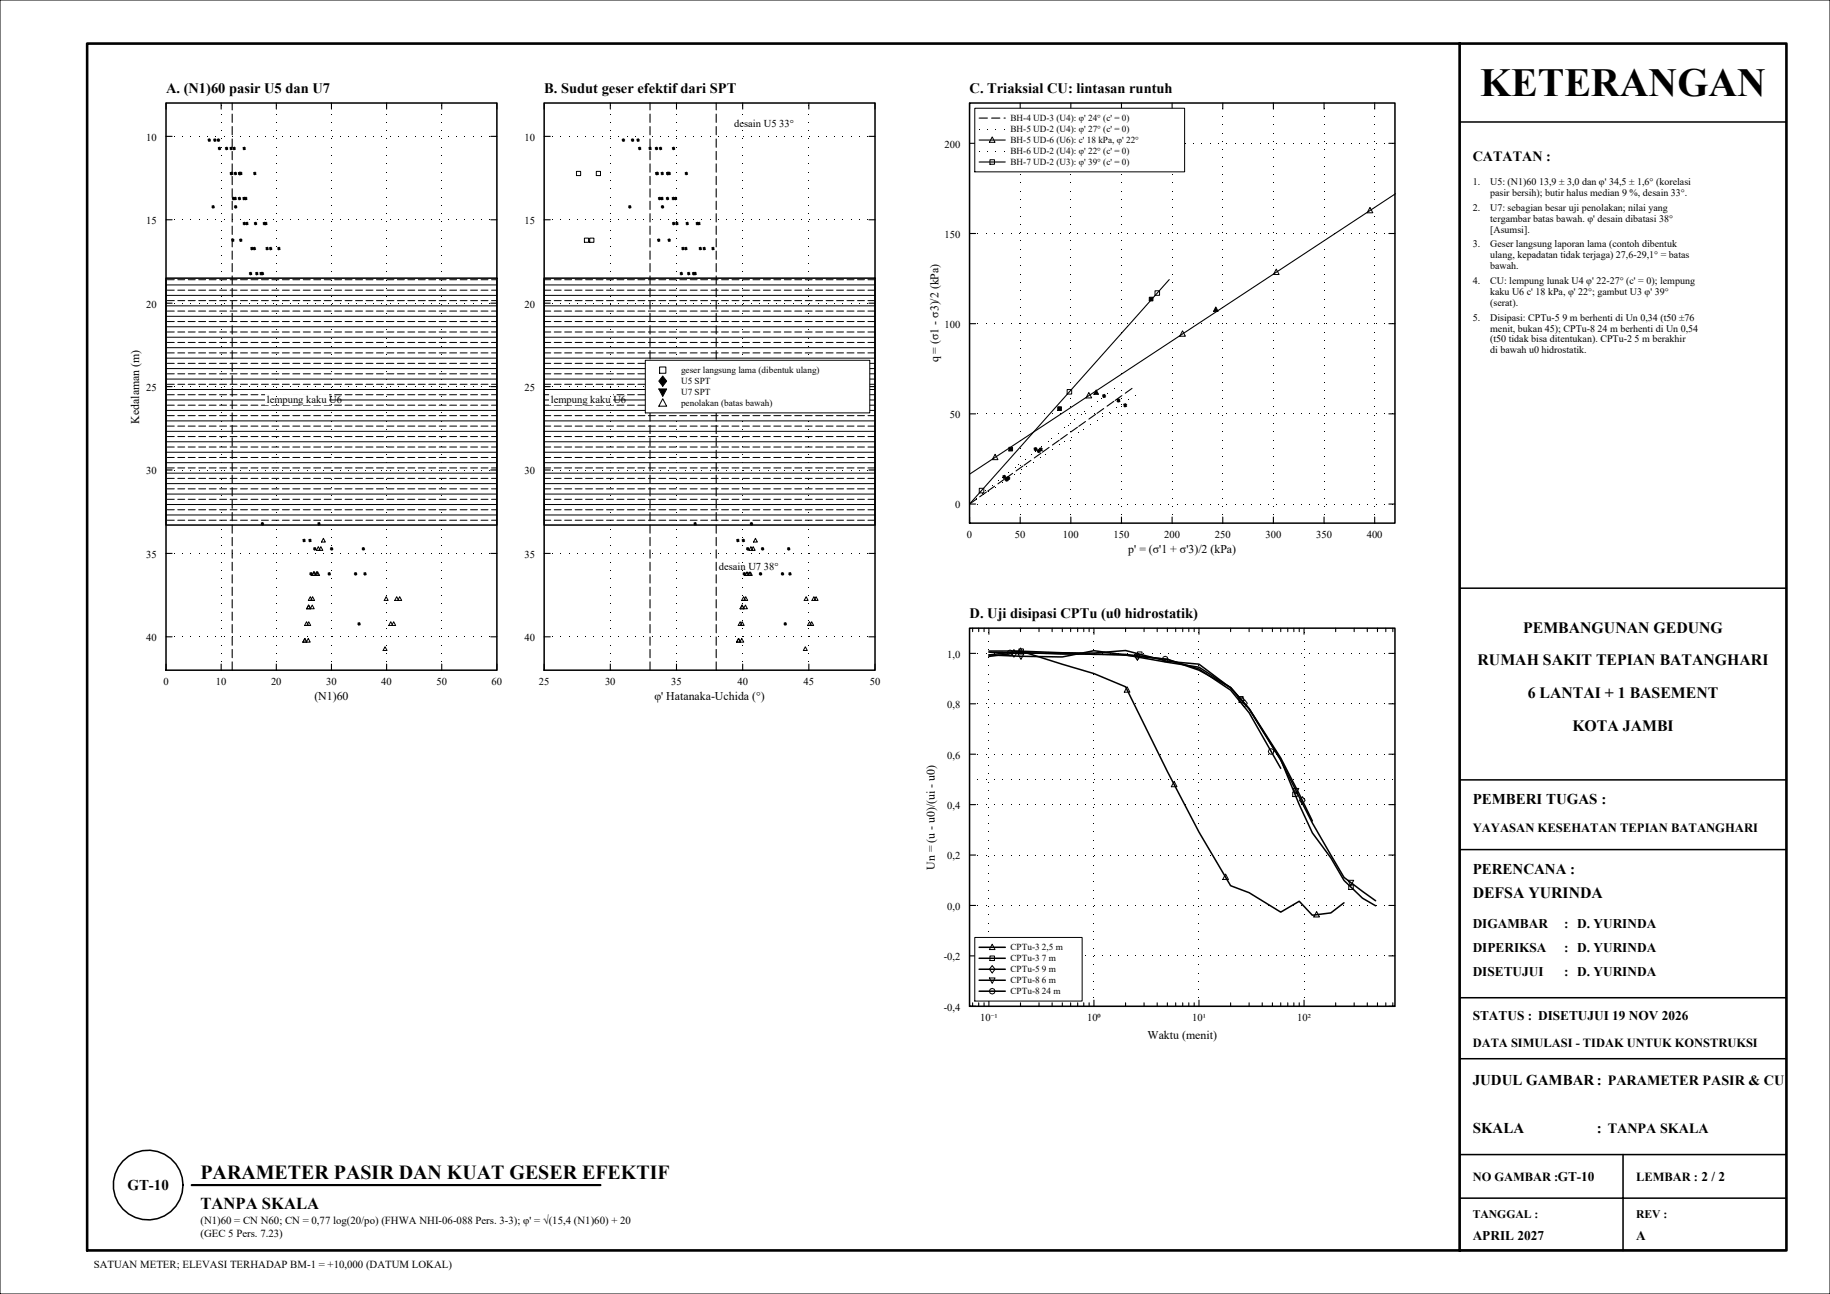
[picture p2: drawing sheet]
<svg xmlns="http://www.w3.org/2000/svg" width="420mm" height="297mm" viewBox="0 0 420 297" stroke-linecap="round" stroke-linejoin="round" font-family="sans-serif">
<defs><g id="words">
<text font-size="9.2" x="339.7" y="22">KETERANGAN</text>
<text font-size="4.6" x="46" y="270.5">PARAMETER PASIR DAN KUAT GESER EFEKTIF</text>
<text font-size="3.8" x="46" y="277.5">TANPA SKALA</text>
<g font-size="3.6">
<text x="349.6" y="145.2">PEMBANGUNAN GEDUNG</text>
<text x="339.1" y="152.7">RUMAH SAKIT TEPIAN BATANGHARI</text>
<text x="350.6" y="160.2">6 LANTAI + 1 BASEMENT</text>
<text x="360.9" y="167.7">KOTA JAMBI</text>
<text x="338" y="206">DEFSA YURINDA</text>
</g>
<g font-size="3.4">
<text x="338" y="184.5">PEMBERI TUGAS :</text>
<text x="338" y="200.5">PERENCANA :</text>
<text x="338" y="249">JUDUL GAMBAR: PARAMETER PASIR &amp; CU</text>
<text x="338" y="260">SKALA</text>
<text x="366.5" y="260">: TANPA SKALA</text>
<text x="29.2" y="273.1">GT-10</text>
</g>
<g font-size="3.3">
<text x="38.1" y="21.4">A. (N1)60 pasir U5 dan U7</text>
<text x="124.9" y="21.4">B. Sudut geser efektif dari SPT</text>
<text x="222.5" y="21.4">C. Triaksial CU: lintasan runtuh</text>
<text x="222.5" y="142">D. Uji disipasi CPTu (u0 hidrostatik)</text>
</g>
<text font-size="3.2" x="338" y="37">CATATAN :</text>
<g font-size="3.1">
<text x="338" y="213">DIGAMBAR</text>
<text x="359" y="213">: D. YURINDA</text>
<text x="338" y="218.5">DIPERIKSA</text>
<text x="359" y="218.5">: D. YURINDA</text>
<text x="338" y="224">DISETUJUI</text>
<text x="359" y="224">: D. YURINDA</text>
<text x="338" y="234">STATUS : DISETUJUI 19 NOV 2026</text>
<text x="338" y="284.5">APRIL 2027</text>
<text x="375.5" y="284.5">A</text>
</g>
<g font-size="2.9">
<text x="338" y="191">YAYASAN KESEHATAN TEPIAN BATANGHARI</text>
<text x="338" y="240.2">DATA SIMULASI - TIDAK UNTUK KONSTRUKSI</text>
<text x="338" y="271">NO GAMBAR :GT-10</text>
<text x="375.5" y="271">LEMBAR : 2 / 2</text>
</g>
<g font-size="2.7">
<text x="215.4" y="83.2" transform="rotate(-90 215.4 83.2)">q = (σ1 - σ3)/2 (kPa)</text>
<text x="31.9" y="97.2" transform="rotate(-90 31.9 97.2)">Kedalaman (m)</text>
<text x="259" y="127">p' = (σ'1 + σ'3)/2 (kPa)</text>
<text x="72.1" y="160.8">(N1)60</text>
<text x="150.2" y="160.8">φ' Hatanaka-Uchida (°)</text>
<text x="214.5" y="199.6" transform="rotate(-90 214.5 199.6)">Un = (u - u0)/(ui - u0)</text>
<text x="263.4" y="238.4">Waktu (menit)</text>
<text x="338" y="279.5">TANGGAL :</text>
<text x="375.5" y="279.5">REV :</text>
</g>
<g font-size="2.5">
<text x="46" y="281">(N1)60 = CN N60; CN = 0,77 log(20/po) (FHWA NHI-06-088 Pers. 3-3); φ' = √(15,4 (N1)60) + 20</text>
<text x="46" y="284">(GEC 5 Pers. 7.23)</text>
<text x="21.5" y="291">SATUAN METER; ELEVASI TERHADAP BM-1 = +10,000 (DATUM LOKAL)</text>
</g>
<g font-size="2.4">
<text x="168.5" y="29.3">desain U5</text>
<text x="178.8" y="29.3">33</text>
<text x="181.3" y="29.3">°</text>
<text x="33.6" y="32.3">10</text>
<text x="120.4" y="32.3">10</text>
<text x="216.8" y="33.9">200</text>
<text x="33.6" y="51.5">15</text>
<text x="120.4" y="51.5">15</text>
<text x="216.8" y="54.6">150</text>
<text x="33.6" y="70.6">20</text>
<text x="120.4" y="70.6">20</text>
<text x="216.8" y="75.3">100</text>
<text x="33.6" y="89.7">25</text>
<text x="120.4" y="89.7">25</text>
<text x="61.2" y="92.5">lempung kaku</text>
<text x="75.6" y="92.5">U6</text>
<text x="126.4" y="92.5">lempung kaku</text>
<text x="140.8" y="92.5">U6</text>
<text x="218" y="96">50</text>
<text x="33.6" y="108.9">30</text>
<text x="120.4" y="108.9">30</text>
<text x="219.2" y="116.7">0</text>
<text x="221.9" y="123.5">0</text>
<text x="232.9" y="123.5">50</text>
<text x="244" y="123.5">100</text>
<text x="255.6" y="123.5">150</text>
<text x="267.2" y="123.5">200</text>
<text x="278.8" y="123.5">250</text>
<text x="290.4" y="123.5">300</text>
<text x="302.1" y="123.5">350</text>
<text x="313.7" y="123.5">400</text>
<text x="33.6" y="128">35</text>
<text x="120.4" y="128">35</text>
<text x="165" y="130.7">desain U7</text>
<text x="175.3" y="130.7">38</text>
<text x="177.7" y="130.7">°</text>
<text x="33.6" y="147.2">40</text>
<text x="120.4" y="147.2">40</text>
<text x="217.4" y="151">1,0</text>
<text x="37.5" y="157.3">0</text>
<text x="49.6" y="157.3">10</text>
<text x="62.2" y="157.3">20</text>
<text x="74.9" y="157.3">30</text>
<text x="87.5" y="157.3">40</text>
<text x="100.2" y="157.3">50</text>
<text x="112.8" y="157.3">60</text>
<text x="123.7" y="157.3">25</text>
<text x="138.9" y="157.3">30</text>
<text x="154.1" y="157.3">35</text>
<text x="169.2" y="157.3">40</text>
<text x="184.4" y="157.3">45</text>
<text x="199.6" y="157.3">50</text>
<text x="217.4" y="162.6">0,8</text>
<text x="217.4" y="174.1">0,6</text>
<text x="217.4" y="185.7">0,4</text>
<text x="217.4" y="197.3">0,2</text>
<text x="217.4" y="208.8">0,0</text>
<text x="216.6" y="220.4">-0,2</text>
<text x="216.6" y="232">-0,4</text>
<text x="225" y="234.4">10⁻¹</text>
<text x="249.5" y="234.4">10⁰</text>
<text x="273.6" y="234.4">10¹</text>
<text x="297.7" y="234.4">10²</text>
</g>
<g font-size="2.3">
<text x="338" y="42.5">1.</text>
<text x="342" y="42.5">U5: (N1)60</text>
<text x="342" y="45">pasir bersih); butir halus median 9 %, desain 33°.</text>
<text x="353.2" y="42.5">13,9 ± 3,0 dan φ' 34,5 ± 1,6° (korelasi</text>
<text x="338" y="48.4">2.</text>
<text x="342" y="48.4">U7: sebagian besar uji penolakan; nilai yang</text>
<text x="342" y="50.9">tergambar batas bawah. φ' desain dibatasi 38°</text>
<text x="342" y="53.4">[Asumsi].</text>
<text x="338" y="56.8">3.</text>
<text x="342" y="56.8">Geser langsung laporan lama (contoh dibentuk</text>
<text x="342" y="59.3">ulang, kepadatan tidak terjaga) 27,6-29,1° = batas</text>
<text x="338" y="65.2">4.</text>
<text x="342" y="61.8">bawah.</text>
<text x="342" y="65.2">CU: lempung lunak U4 φ' 22-27° (c' = 0); lempung</text>
<text x="342" y="67.7">kaku U6 c' 18 kPa, φ' 22°; gambut U3 φ' 39°</text>
<text x="342" y="70.2">(serat).</text>
<text x="338" y="73.6">5.</text>
<text x="342" y="73.6">Disipasi: CPTu-5</text>
<text x="342" y="76.1">menit, bukan 45); CPTu-8</text>
<text x="358.6" y="73.6">9 m berhenti di Un 0,34 (t50 ±76</text>
<text x="366.7" y="76.1">24 m berhenti di Un 0,54</text>
<text x="342" y="78.6">(t50 tidak bisa ditentukan). CPTu-2</text>
<text x="342" y="81.1">di bawah u0 hidrostatik.</text>
<text x="375.2" y="78.6">5 m berakhir</text>
</g>
<g font-size="2.1">
<text x="231.9" y="27.8">BH-4 UD-3 (U4): φ' 24° (c' = 0)</text>
<text x="231.9" y="30.3">BH-5 UD-2 (U4): φ' 27° (c' = 0)</text>
<text x="231.9" y="32.8">BH-5 UD-6 (U6): c' 18 kPa, φ' 22°</text>
<text x="231.9" y="35.4">BH-6 UD-2 (U4): φ' 22° (c' = 0)</text>
<text x="231.9" y="37.9">BH-7 UD-2 (U3): φ' 39° (c' = 0)</text>
<text x="156.3" y="85.7">geser langsung lama (dibentuk ulang)</text>
<text x="156.3" y="88.2">U5 SPT</text>
<text x="156.3" y="90.7">U7 SPT</text>
<text x="156.3" y="93.2">penolakan (batas bawah)</text>
<text x="231.9" y="218.1">CPTu-3</text>
<text x="231.9" y="220.6">CPTu-3</text>
<text x="239.1" y="218.1">2,5 m</text>
<text x="239.1" y="220.6">7 m</text>
<text x="231.9" y="223.2">CPTu-5</text>
<text x="231.9" y="225.7">CPTu-8</text>
<text x="239.1" y="223.2">9 m</text>
<text x="239.1" y="225.7">6 m</text>
<text x="231.9" y="228.2">CPTu-8</text>
<text x="239.1" y="228.2">24 m</text>
</g>
</g></defs>
<!-- layer: G-DATA-U6 -->
<g fill="none" stroke="#000" stroke-width=".23">
<path d="M38.1 79.8h75.9M38.1 77.4h75.9M38.1 75h75.9M38.1 72.6h75.9M38.1 70.2h75.9M38.1 67.8h75.9M38.1 65.4h75.9M38.4 78.6h1.6M38.4 76.2h1.6M38.4 73.8h1.6M38.4 71.4h1.6M38.4 69h1.6"/>
<path d="M38.4 66.6h1.6M38.4 64.2h1.6M40.8 78.6h1.6M40.8 76.2h1.6M40.8 73.8h1.6M40.8 71.4h1.6M40.8 69h1.6M40.8 66.6h1.6M40.8 64.2h1.6M43.2 78.6h1.6M43.2 76.2h1.6M43.2 73.8h1.6"/>
<path d="M43.2 71.4h1.6M43.2 69h1.6M43.2 66.6h1.6M43.2 64.2h1.6M45.6 78.6h1.6M45.6 76.2h1.6M45.6 73.8h1.6M45.6 71.4h1.6M45.6 69h1.6M45.6 66.6h1.6M45.6 64.2h1.6M48 78.6h1.6"/>
<path d="M48 76.2h1.6M48 73.8h1.6M48 71.4h1.6M48 69h1.6M48 66.6h1.6M48 64.2h1.6M50.4 78.6h1.6M50.4 76.2h1.6M50.4 73.8h1.6M50.4 71.4h1.6M50.4 69h1.6M50.4 66.6h1.6"/>
<path d="M50.4 64.2h1.6M52.8 78.6h1.6M52.8 76.2h1.6M52.8 73.8h1.6M52.8 71.4h1.6M52.8 69h1.6M52.8 66.6h1.6M52.8 64.2h1.6M55.2 78.6h1.6M55.2 76.2h1.6M55.2 73.8h1.6M55.2 71.4h1.6"/>
<path d="M55.2 69h1.6M55.2 66.6h1.6M55.2 64.2h1.6M57.6 78.6h1.6M57.6 76.2h1.6M57.6 73.8h1.6M57.6 71.4h1.6M57.6 69h1.6M57.6 66.6h1.6M57.6 64.2h1.6M60 78.6h1.6M60 76.2h1.6"/>
<path d="M60 73.8h1.6M60 71.4h1.6M60 69h1.6M60 66.6h1.6M60 64.2h1.6M62.4 78.6h1.6M62.4 76.2h1.6M62.4 73.8h1.6M62.4 71.4h1.6M62.4 69h1.6M62.4 66.6h1.6M62.4 64.2h1.6"/>
<path d="M64.8 78.6h1.6M64.8 76.2h1.6M64.8 73.8h1.6M64.8 71.4h1.6M64.8 69h1.6M64.8 66.6h1.6M64.8 64.2h1.6M67.2 78.6h1.6M67.2 76.2h1.6M67.2 73.8h1.6M67.2 71.4h1.6M67.2 69h1.6"/>
<path d="M67.2 66.6h1.6M67.2 64.2h1.6M69.6 78.6h1.6M69.6 76.2h1.6M69.6 73.8h1.6M69.6 71.4h1.6M69.6 69h1.6M69.6 66.6h1.6M69.6 64.2h1.6M72 78.6h1.6M72 76.2h1.6M72 73.8h1.6"/>
<path d="M72 71.4h1.6M72 69h1.6M72 66.6h1.6M72 64.2h1.6M74.4 78.6h1.6M74.4 76.2h1.6M74.4 73.8h1.6M74.4 71.4h1.6M74.4 69h1.6M74.4 66.6h1.6M74.4 64.2h1.6M76.8 78.6h1.6"/>
<path d="M76.8 76.2h1.6M76.8 73.8h1.6M76.8 71.4h1.6M76.8 69h1.6M76.8 66.6h1.6M76.8 64.2h1.6M79.2 78.6h1.6M79.2 76.2h1.6M79.2 73.8h1.6M79.2 71.4h1.6M79.2 69h1.6M79.2 66.6h1.6"/>
<path d="M79.2 64.2h1.6M81.6 78.6h1.6M81.6 76.2h1.6M81.6 73.8h1.6M81.6 71.4h1.6M81.6 69h1.6M81.6 66.6h1.6M81.6 64.2h1.6M84 78.6h1.6M84 76.2h1.6M84 73.8h1.6M84 71.4h1.6"/>
<path d="M84 69h1.6M84 66.6h1.6M84 64.2h1.6M86.4 78.6h1.6M86.4 76.2h1.6M86.4 73.8h1.6M86.4 71.4h1.6M86.4 69h1.6M86.4 66.6h1.6M86.4 64.2h1.6M88.8 78.6h1.6M88.8 76.2h1.6"/>
<path d="M88.8 73.8h1.6M88.8 71.4h1.6M88.8 69h1.6M88.8 66.6h1.6M88.8 64.2h1.6M91.2 78.6h1.6M91.2 76.2h1.6M91.2 73.8h1.6M91.2 71.4h1.6M91.2 69h1.6M91.2 66.6h1.6M91.2 64.2h1.6"/>
<path d="M93.6 78.6h1.6M93.6 76.2h1.6M93.6 73.8h1.6M93.6 71.4h1.6M93.6 69h1.6M93.6 66.6h1.6M93.6 64.2h1.6M96 78.6h1.6M96 76.2h1.6M96 73.8h1.6M96 71.4h1.6M96 69h1.6"/>
<path d="M96 66.6h1.6M96 64.2h1.6M98.4 78.6h1.6M98.4 76.2h1.6M98.4 73.8h1.6M98.4 71.4h1.6M98.4 69h1.6M98.4 66.6h1.6M98.4 64.2h1.6M100.8 78.6h1.6M100.8 76.2h1.6M100.8 73.8h1.6"/>
<path d="M100.8 71.4h1.6M100.8 69h1.6M100.8 66.6h1.6M100.8 64.2h1.6M103.2 78.6h1.6M103.2 76.2h1.6M103.2 73.8h1.6M103.2 71.4h1.6M103.2 69h1.6M103.2 66.6h1.6M103.2 64.2h1.6M105.6 78.6h1.6"/>
<path d="M105.6 76.2h1.6M105.6 73.8h1.6M105.6 71.4h1.6M105.6 69h1.6M105.6 66.6h1.6M105.6 64.2h1.6M108 78.6h1.6M108 76.2h1.6M108 73.8h1.6M108 71.4h1.6M108 69h1.6M108 66.6h1.6"/>
<path d="M108 64.2h1.6M110.4 78.6h1.6M110.4 76.2h1.6M110.4 73.8h1.6M110.4 71.4h1.6M110.4 69h1.6M110.4 66.6h1.6M110.4 64.2h1.6M112.8 78.6h1.2M112.8 76.2h1.2M112.8 73.8h1.2M112.8 71.4h1.2"/>
<path d="M112.8 69h1.2M112.8 66.6h1.2M112.8 64.2h1.2M124.9 78.6h1.5M124.9 76.2h1.5M124.9 73.8h1.5M124.9 71.4h1.5M124.9 69h1.5M124.9 66.6h1.5M124.9 64.2h1.5M124.9 79.8h75.9M124.9 77.4h75.9"/>
<path d="M124.9 75h75.9M124.9 72.6h75.9M124.9 70.2h75.9M124.9 67.8h75.9M124.9 65.4h75.9M127.2 78.6h1.6M127.2 76.2h1.6M127.2 73.8h1.6M127.2 71.4h1.6M127.2 69h1.6M127.2 66.6h1.6M127.2 64.2h1.6"/>
<path d="M129.6 78.6h1.6M129.6 76.2h1.6M129.6 73.8h1.6M129.6 71.4h1.6M129.6 69h1.6M129.6 66.6h1.6M129.6 64.2h1.6M132 78.6h1.6M132 76.2h1.6M132 73.8h1.6M132 71.4h1.6M132 69h1.6"/>
<path d="M132 66.6h1.6M132 64.2h1.6M134.4 78.6h1.6M134.4 76.2h1.6M134.4 73.8h1.6M134.4 71.4h1.6M134.4 69h1.6M134.4 66.6h1.6M134.4 64.2h1.6M136.8 78.6h1.6M136.8 76.2h1.6M136.8 73.8h1.6"/>
<path d="M136.8 71.4h1.6M136.8 69h1.6M136.8 66.6h1.6M136.8 64.2h1.6M139.2 78.6h1.6M139.2 76.2h1.6M139.2 73.8h1.6M139.2 71.4h1.6M139.2 69h1.6M139.2 66.6h1.6M139.2 64.2h1.6M141.6 78.6h1.6"/>
<path d="M141.6 76.2h1.6M141.6 73.8h1.6M141.6 71.4h1.6M141.6 69h1.6M141.6 66.6h1.6M141.6 64.2h1.6M144 78.6h1.6M144 76.2h1.6M144 73.8h1.6M144 71.4h1.6M144 69h1.6M144 66.6h1.6"/>
<path d="M144 64.2h1.6M146.4 78.6h1.6M146.4 76.2h1.6M146.4 73.8h1.6M146.4 71.4h1.6M146.4 69h1.6M146.4 66.6h1.6M146.4 64.2h1.6M148.8 78.6h1.6M148.8 76.2h1.6M148.8 73.8h1.6M148.8 71.4h1.6"/>
<path d="M148.8 69h1.6M148.8 66.6h1.6M148.8 64.2h1.6M151.2 78.6h1.6M151.2 76.2h1.6M151.2 73.8h1.6M151.2 71.4h1.6M151.2 69h1.6M151.2 66.6h1.6M151.2 64.2h1.6M153.6 78.6h1.6M153.6 76.2h1.6"/>
<path d="M153.6 73.8h1.6M153.6 71.4h1.6M153.6 69h1.6M153.6 66.6h1.6M153.6 64.2h1.6M156 78.6h1.6M156 76.2h1.6M156 73.8h1.6M156 71.4h1.6M156 69h1.6M156 66.6h1.6M156 64.2h1.6"/>
<path d="M158.4 78.6h1.6M158.4 76.2h1.6M158.4 73.8h1.6M158.4 71.4h1.6M158.4 69h1.6M158.4 66.6h1.6M158.4 64.2h1.6M160.8 78.6h1.6M160.8 76.2h1.6M160.8 73.8h1.6M160.8 71.4h1.6M160.8 69h1.6"/>
<path d="M160.8 66.6h1.6M160.8 64.2h1.6M163.2 78.6h1.6M163.2 76.2h1.6M163.2 73.8h1.6M163.2 71.4h1.6M163.2 69h1.6M163.2 66.6h1.6M163.2 64.2h1.6M165.6 78.6h1.6M165.6 76.2h1.6M165.6 73.8h1.6"/>
<path d="M165.6 71.4h1.6M165.6 69h1.6M165.6 66.6h1.6M165.6 64.2h1.6M168 78.6h1.6M168 76.2h1.6M168 73.8h1.6M168 71.4h1.6M168 69h1.6M168 66.6h1.6M168 64.2h1.6M170.4 78.6h1.6"/>
<path d="M170.4 76.2h1.6M170.4 73.8h1.6M170.4 71.4h1.6M170.4 69h1.6M170.4 66.6h1.6M170.4 64.2h1.6M172.8 78.6h1.6M172.8 76.2h1.6M172.8 73.8h1.6M172.8 71.4h1.6M172.8 69h1.6M172.8 66.6h1.6"/>
<path d="M172.8 64.2h1.6M175.2 78.6h1.6M175.2 76.2h1.6M175.2 73.8h1.6M175.2 71.4h1.6M175.2 69h1.6M175.2 66.6h1.6M175.2 64.2h1.6M177.6 78.6h1.6M177.6 76.2h1.6M177.6 73.8h1.6M177.6 71.4h1.6"/>
<path d="M177.6 69h1.6M177.6 66.6h1.6M177.6 64.2h1.6M180 78.6h1.6M180 76.2h1.6M180 73.8h1.6M180 71.4h1.6M180 69h1.6M180 66.6h1.6M180 64.2h1.6M182.4 78.6h1.6M182.4 76.2h1.6"/>
<path d="M182.4 73.8h1.6M182.4 71.4h1.6M182.4 69h1.6M182.4 66.6h1.6M182.4 64.2h1.6M184.8 78.6h1.6M184.8 76.2h1.6M184.8 73.8h1.6M184.8 71.4h1.6M184.8 69h1.6M184.8 66.6h1.6M184.8 64.2h1.6"/>
<path d="M187.2 78.6h1.6M187.2 76.2h1.6M187.2 73.8h1.6M187.2 71.4h1.6M187.2 69h1.6M187.2 66.6h1.6M187.2 64.2h1.6M189.6 78.6h1.6M189.6 76.2h1.6M189.6 73.8h1.6M189.6 71.4h1.6M189.6 69h1.6"/>
<path d="M189.6 66.6h1.6M189.6 64.2h1.6M192 78.6h1.6M192 76.2h1.6M192 73.8h1.6M192 71.4h1.6M192 69h1.6M192 66.6h1.6M192 64.2h1.6M194.4 78.6h1.6M194.4 76.2h1.6M194.4 73.8h1.6"/>
<path d="M194.4 71.4h1.6M194.4 69h1.6M194.4 66.6h1.6M194.4 64.2h1.6M196.8 78.6h1.6M196.8 76.2h1.6M196.8 73.8h1.6M196.8 71.4h1.6M196.8 69h1.6M196.8 66.6h1.6M196.8 64.2h1.6M199.2 78.6h1.6"/>
<path d="M199.2 76.2h1.6M199.2 73.8h1.6M199.2 71.4h1.6M199.2 69h1.6M199.2 66.6h1.6M199.2 64.2h1.6M38.1 99h75.9M38.1 96.6h75.9M38.1 94.2h75.9M38.1 91.8h75.9M38.1 89.4h75.9M38.1 87h75.9"/>
<path d="M38.1 84.6h75.9M38.1 82.2h75.9M38.4 97.8h1.6M38.4 95.4h1.6M38.4 93h1.6M38.4 90.6h1.6M38.4 88.2h1.6M38.4 85.8h1.6M38.4 83.4h1.6M38.4 81h1.6M40.8 97.8h1.6M40.8 95.4h1.6"/>
<path d="M40.8 93h1.6M40.8 90.6h1.6M40.8 88.2h1.6M40.8 85.8h1.6M40.8 83.4h1.6M40.8 81h1.6M43.2 97.8h1.6M43.2 95.4h1.6M43.2 93h1.6M43.2 90.6h1.6M43.2 88.2h1.6M43.2 85.8h1.6"/>
<path d="M43.2 83.4h1.6M43.2 81h1.6M45.6 97.8h1.6M45.6 95.4h1.6M45.6 93h1.6M45.6 90.6h1.6M45.6 88.2h1.6M45.6 85.8h1.6M45.6 83.4h1.6M45.6 81h1.6M48 97.8h1.6M48 95.4h1.6"/>
<path d="M48 93h1.6M48 90.6h1.6M48 88.2h1.6M48 85.8h1.6M48 83.4h1.6M48 81h1.6M50.4 97.8h1.6M50.4 95.4h1.6M50.4 93h1.6M50.4 90.6h1.6M50.4 88.2h1.6M50.4 85.8h1.6"/>
<path d="M50.4 83.4h1.6M50.4 81h1.6M52.8 97.8h1.6M52.8 95.4h1.6M52.8 93h1.6M52.8 90.6h1.6M52.8 88.2h1.6M52.8 85.8h1.6M52.8 83.4h1.6M52.8 81h1.6M55.2 97.8h1.6M55.2 95.4h1.6"/>
<path d="M55.2 93h1.6M55.2 90.6h1.6M55.2 88.2h1.6M55.2 85.8h1.6M55.2 83.4h1.6M55.2 81h1.6M57.6 97.8h1.6M57.6 95.4h1.6M57.6 93h1.6M57.6 90.6h1.6M57.6 88.2h1.6M57.6 85.8h1.6"/>
<path d="M57.6 83.4h1.6M57.6 81h1.6M60 97.8h1.6M60 95.4h1.6M60 93h1.6M60 90.6h1.6M60 88.2h1.6M60 85.8h1.6M60 83.4h1.6M60 81h1.6M62.4 97.8h1.6M62.4 95.4h1.6"/>
<path d="M62.4 93h1.6M62.4 90.6h1.6M62.4 88.2h1.6M62.4 85.8h1.6M62.4 83.4h1.6M62.4 81h1.6M64.8 97.8h1.6M64.8 95.4h1.6M64.8 93h1.6M64.8 90.6h1.6M64.8 88.2h1.6M64.8 85.8h1.6"/>
<path d="M64.8 83.4h1.6M64.8 81h1.6M67.2 97.8h1.6M67.2 95.4h1.6M67.2 93h1.6M67.2 90.6h1.6M67.2 88.2h1.6M67.2 85.8h1.6M67.2 83.4h1.6M67.2 81h1.6M69.6 97.8h1.6M69.6 95.4h1.6"/>
<path d="M69.6 93h1.6M69.6 90.6h1.6M69.6 88.2h1.6M69.6 85.8h1.6M69.6 83.4h1.6M69.6 81h1.6M72 97.8h1.6M72 95.4h1.6M72 93h1.6M72 90.6h1.6M72 88.2h1.6M72 85.8h1.6"/>
<path d="M72 83.4h1.6M72 81h1.6M74.4 97.8h1.6M74.4 95.4h1.6M74.4 93h1.6M74.4 90.6h1.6M74.4 88.2h1.6M74.4 85.8h1.6M74.4 83.4h1.6M74.4 81h1.6M76.8 97.8h1.6M76.8 95.4h1.6"/>
<path d="M76.8 93h1.6M76.8 90.6h1.6M76.8 88.2h1.6M76.8 85.8h1.6M76.8 83.4h1.6M76.8 81h1.6M79.2 97.8h1.6M79.2 95.4h1.6M79.2 93h1.6M79.2 90.6h1.6M79.2 88.2h1.6M79.2 85.8h1.6"/>
<path d="M79.2 83.4h1.6M79.2 81h1.6M81.6 97.8h1.6M81.6 95.4h1.6M81.6 93h1.6M81.6 90.6h1.6M81.6 88.2h1.6M81.6 85.8h1.6M81.6 83.4h1.6M81.6 81h1.6M84 97.8h1.6M84 95.4h1.6"/>
<path d="M84 93h1.6M84 90.6h1.6M84 88.2h1.6M84 85.8h1.6M84 83.4h1.6M84 81h1.6M86.4 97.8h1.6M86.4 95.4h1.6M86.4 93h1.6M86.4 90.6h1.6M86.4 88.2h1.6M86.4 85.8h1.6"/>
<path d="M86.4 83.4h1.6M86.4 81h1.6M88.8 97.8h1.6M88.8 95.4h1.6M88.8 93h1.6M88.8 90.6h1.6M88.8 88.2h1.6M88.8 85.8h1.6M88.8 83.4h1.6M88.8 81h1.6M91.2 97.8h1.6M91.2 95.4h1.6"/>
<path d="M91.2 93h1.6M91.2 90.6h1.6M91.2 88.2h1.6M91.2 85.8h1.6M91.2 83.4h1.6M91.2 81h1.6M93.6 97.8h1.6M93.6 95.4h1.6M93.6 93h1.6M93.6 90.6h1.6M93.6 88.2h1.6M93.6 85.8h1.6"/>
<path d="M93.6 83.4h1.6M93.6 81h1.6M96 97.8h1.6M96 95.4h1.6M96 93h1.6M96 90.6h1.6M96 88.2h1.6M96 85.8h1.6M96 83.4h1.6M96 81h1.6M98.4 97.8h1.6M98.4 95.4h1.6"/>
<path d="M98.4 93h1.6M98.4 90.6h1.6M98.4 88.2h1.6M98.4 85.8h1.6M98.4 83.4h1.6M98.4 81h1.6M100.8 97.8h1.6M100.8 95.4h1.6M100.8 93h1.6M100.8 90.6h1.6M100.8 88.2h1.6M100.8 85.8h1.6"/>
<path d="M100.8 83.4h1.6M100.8 81h1.6M103.2 97.8h1.6M103.2 95.4h1.6M103.2 93h1.6M103.2 90.6h1.6M103.2 88.2h1.6M103.2 85.8h1.6M103.2 83.4h1.6M103.2 81h1.6M105.6 97.8h1.6M105.6 95.4h1.6"/>
<path d="M105.6 93h1.6M105.6 90.6h1.6M105.6 88.2h1.6M105.6 85.8h1.6M105.6 83.4h1.6M105.6 81h1.6M108 97.8h1.6M108 95.4h1.6M108 93h1.6M108 90.6h1.6M108 88.2h1.6M108 85.8h1.6"/>
<path d="M108 83.4h1.6M108 81h1.6M110.4 97.8h1.6M110.4 95.4h1.6M110.4 93h1.6M110.4 90.6h1.6M110.4 88.2h1.6M110.4 85.8h1.6M110.4 83.4h1.6M110.4 81h1.6M112.8 97.8h1.2M112.8 95.4h1.2"/>
<path d="M112.8 93h1.2M112.8 90.6h1.2M112.8 88.2h1.2M112.8 85.8h1.2M112.8 83.4h1.2M112.8 81h1.2M124.9 97.8h1.5M124.9 95.4h1.5M124.9 93h1.5M124.9 90.6h1.5M124.9 88.2h1.5M124.9 85.8h1.5"/>
<path d="M124.9 83.4h1.5M124.9 81h1.5M124.9 99h75.9M124.9 96.6h75.9M124.9 94.2h75.9M124.9 91.8h75.9M124.9 89.4h75.9M124.9 87h75.9M124.9 84.6h75.9M124.9 82.2h75.9M127.2 97.8h1.6M127.2 95.4h1.6"/>
<path d="M127.2 93h1.6M127.2 90.6h1.6M127.2 88.2h1.6M127.2 85.8h1.6M127.2 83.4h1.6M127.2 81h1.6M129.6 97.8h1.6M129.6 95.4h1.6M129.6 93h1.6M129.6 90.6h1.6M129.6 88.2h1.6M129.6 85.8h1.6"/>
<path d="M129.6 83.4h1.6M129.6 81h1.6M132 97.8h1.6M132 95.4h1.6M132 93h1.6M132 90.6h1.6M132 88.2h1.6M132 85.8h1.6M132 83.4h1.6M132 81h1.6M134.4 97.8h1.6M134.4 95.4h1.6"/>
<path d="M134.4 93h1.6M134.4 90.6h1.6M134.4 88.2h1.6M134.4 85.8h1.6M134.4 83.4h1.6M134.4 81h1.6M136.8 97.8h1.6M136.8 95.4h1.6M136.8 93h1.6M136.8 90.6h1.6M136.8 88.2h1.6M136.8 85.8h1.6"/>
<path d="M136.8 83.4h1.6M136.8 81h1.6M139.2 97.8h1.6M139.2 95.4h1.6M139.2 93h1.6M139.2 90.6h1.6M139.2 88.2h1.6M139.2 85.8h1.6M139.2 83.4h1.6M139.2 81h1.6M141.6 97.8h1.6M141.6 95.4h1.6"/>
<path d="M141.6 93h1.6M141.6 90.6h1.6M141.6 88.2h1.6M141.6 85.8h1.6M141.6 83.4h1.6M141.6 81h1.6M144 97.8h1.6M144 95.4h1.6M144 93h1.6M144 90.6h1.6M144 88.2h1.6M144 85.8h1.6"/>
<path d="M144 83.4h1.6M144 81h1.6M146.4 97.8h1.6M146.4 95.4h1.6M146.4 93h1.6M146.4 90.6h1.6M146.4 88.2h1.6M146.4 85.8h1.6M146.4 83.4h1.6M146.4 81h1.6M148.8 97.8h1.6M148.8 95.4h1.6"/>
<path d="M148.8 93h1.6M148.8 90.6h1.6M148.8 88.2h1.6M148.8 85.8h1.6M148.8 83.4h1.6M148.8 81h1.6M151.2 97.8h1.6M151.2 95.4h1.6M151.2 93h1.6M151.2 90.6h1.6M151.2 88.2h1.6M151.2 85.8h1.6"/>
<path d="M151.2 83.4h1.6M151.2 81h1.6M153.6 97.8h1.6M153.6 95.4h1.6M153.6 93h1.6M153.6 90.6h1.6M153.6 88.2h1.6M153.6 85.8h1.6M153.6 83.4h1.6M153.6 81h1.6M156 97.8h1.6M156 95.4h1.6"/>
<path d="M156 93h1.6M156 90.6h1.6M156 88.2h1.6M156 85.8h1.6M156 83.4h1.6M156 81h1.6M158.4 97.8h1.6M158.4 95.4h1.6M158.4 93h1.6M158.4 90.6h1.6M158.4 88.2h1.6M158.4 85.8h1.6"/>
<path d="M158.4 83.4h1.6M158.4 81h1.6M160.8 97.8h1.6M160.8 95.4h1.6M160.8 93h1.6M160.8 90.6h1.6M160.8 88.2h1.6M160.8 85.8h1.6M160.8 83.4h1.6M160.8 81h1.6M163.2 97.8h1.6M163.2 95.4h1.6"/>
<path d="M163.2 93h1.6M163.2 90.6h1.6M163.2 88.2h1.6M163.2 85.8h1.6M163.2 83.4h1.6M163.2 81h1.6M165.6 97.8h1.6M165.6 95.4h1.6M165.6 93h1.6M165.6 90.6h1.6M165.6 88.2h1.6M165.6 85.8h1.6"/>
<path d="M165.6 83.4h1.6M165.6 81h1.6M168 97.8h1.6M168 95.4h1.6M168 93h1.6M168 90.6h1.6M168 88.2h1.6M168 85.8h1.6M168 83.4h1.6M168 81h1.6M170.4 97.8h1.6M170.4 95.4h1.6"/>
<path d="M170.4 93h1.6M170.4 90.6h1.6M170.4 88.2h1.6M170.4 85.8h1.6M170.4 83.4h1.6M170.4 81h1.6M172.8 97.8h1.6M172.8 95.4h1.6M172.8 93h1.6M172.8 90.6h1.6M172.8 88.2h1.6M172.8 85.8h1.6"/>
<path d="M172.8 83.4h1.6M172.8 81h1.6M175.2 97.8h1.6M175.2 95.4h1.6M175.2 93h1.6M175.2 90.6h1.6M175.2 88.2h1.6M175.2 85.8h1.6M175.2 83.4h1.6M175.2 81h1.6M177.6 97.8h1.6M177.6 95.4h1.6"/>
<path d="M177.6 93h1.6M177.6 90.6h1.6M177.6 88.2h1.6M177.6 85.8h1.6M177.6 83.4h1.6M177.6 81h1.6M180 97.8h1.6M180 95.4h1.6M180 93h1.6M180 90.6h1.6M180 88.2h1.6M180 85.8h1.6"/>
<path d="M180 83.4h1.6M180 81h1.6M182.4 97.8h1.6M182.4 95.4h1.6M182.4 93h1.6M182.4 90.6h1.6M182.4 88.2h1.6M182.4 85.8h1.6M182.4 83.4h1.6M182.4 81h1.6M184.8 97.8h1.6M184.8 95.4h1.6"/>
<path d="M184.8 93h1.6M184.8 90.6h1.6M184.8 88.2h1.6M184.8 85.8h1.6M184.8 83.4h1.6M184.8 81h1.6M187.2 97.8h1.6M187.2 95.4h1.6M187.2 93h1.6M187.2 90.6h1.6M187.2 88.2h1.6M187.2 85.8h1.6"/>
<path d="M187.2 83.4h1.6M187.2 81h1.6M189.6 97.8h1.6M189.6 95.4h1.6M189.6 93h1.6M189.6 90.6h1.6M189.6 88.2h1.6M189.6 85.8h1.6M189.6 83.4h1.6M189.6 81h1.6M192 97.8h1.6M192 95.4h1.6"/>
<path d="M192 93h1.6M192 90.6h1.6M192 88.2h1.6M192 85.8h1.6M192 83.4h1.6M192 81h1.6M194.4 97.8h1.6M194.4 95.4h1.6M194.4 93h1.6M194.4 90.6h1.6M194.4 88.2h1.6M194.4 85.8h1.6"/>
<path d="M194.4 83.4h1.6M194.4 81h1.6M196.8 97.8h1.6M196.8 95.4h1.6M196.8 93h1.6M196.8 90.6h1.6M196.8 88.2h1.6M196.8 85.8h1.6M196.8 83.4h1.6M196.8 81h1.6M199.2 97.8h1.6M199.2 95.4h1.6"/>
<path d="M199.2 93h1.6M199.2 90.6h1.6M199.2 88.2h1.6M199.2 85.8h1.6M199.2 83.4h1.6M199.2 81h1.6M38.1 118.2h75.9M38.1 115.8h75.9M38.1 113.4h75.9M38.1 111h75.9M38.1 108.6h75.9M38.1 106.2h75.9"/>
<path d="M38.1 103.8h75.9M38.1 101.4h75.9M38.4 119.4h1.6M38.4 117h1.6M38.4 114.6h1.6M38.4 112.2h1.6M38.4 109.8h1.6M38.4 107.4h1.6M38.4 105h1.6M38.4 102.6h1.6M38.4 100.2h1.6M40.8 119.4h1.6"/>
<path d="M40.8 117h1.6M40.8 114.6h1.6M40.8 112.2h1.6M40.8 109.8h1.6M40.8 107.4h1.6M40.8 105h1.6M40.8 102.6h1.6M40.8 100.2h1.6M43.2 119.4h1.6M43.2 117h1.6M43.2 114.6h1.6M43.2 112.2h1.6"/>
<path d="M43.2 109.8h1.6M43.2 107.4h1.6M43.2 105h1.6M43.2 102.6h1.6M43.2 100.2h1.6M45.6 119.4h1.6M45.6 117h1.6M45.6 114.6h1.6M45.6 112.2h1.6M45.6 109.8h1.6M45.6 107.4h1.6M45.6 105h1.6"/>
<path d="M45.6 102.6h1.6M45.6 100.2h1.6M48 119.4h1.6M48 117h1.6M48 114.6h1.6M48 112.2h1.6M48 109.8h1.6M48 107.4h1.6M48 105h1.6M48 102.6h1.6M48 100.2h1.6M50.4 119.4h1.6"/>
<path d="M50.4 117h1.6M50.4 114.6h1.6M50.4 112.2h1.6M50.4 109.8h1.6M50.4 107.4h1.6M50.4 105h1.6M50.4 102.6h1.6M50.4 100.2h1.6M52.8 119.4h1.6M52.8 117h1.6M52.8 114.6h1.6M52.8 112.2h1.6"/>
<path d="M52.8 109.8h1.6M52.8 107.4h1.6M52.8 105h1.6M52.8 102.6h1.6M52.8 100.2h1.6M55.2 119.4h1.6M55.2 117h1.6M55.2 114.6h1.6M55.2 112.2h1.6M55.2 109.8h1.6M55.2 107.4h1.6M55.2 105h1.6"/>
<path d="M55.2 102.6h1.6M55.2 100.2h1.6M57.6 119.4h1.6M57.6 117h1.6M57.6 114.6h1.6M57.6 112.2h1.6M57.6 109.8h1.6M57.6 107.4h1.6M57.6 105h1.6M57.6 102.6h1.6M57.6 100.2h1.6M60 119.4h1.6"/>
<path d="M60 117h1.6M60 114.6h1.6M60 112.2h1.6M60 109.8h1.6M60 107.4h1.6M60 105h1.6M60 102.6h1.6M60 100.2h1.6M62.4 119.4h1.6M62.4 117h1.6M62.4 114.6h1.6M62.4 112.2h1.6"/>
<path d="M62.4 109.8h1.6M62.4 107.4h1.6M62.4 105h1.6M62.4 102.6h1.6M62.4 100.2h1.6M64.8 119.4h1.6M64.8 117h1.6M64.8 114.6h1.6M64.8 112.2h1.6M64.8 109.8h1.6M64.8 107.4h1.6M64.8 105h1.6"/>
<path d="M64.8 102.6h1.6M64.8 100.2h1.6M67.2 119.4h1.6M67.2 117h1.6M67.2 114.6h1.6M67.2 112.2h1.6M67.2 109.8h1.6M67.2 107.4h1.6M67.2 105h1.6M67.2 102.6h1.6M67.2 100.2h1.6M69.6 119.4h1.6"/>
<path d="M69.6 117h1.6M69.6 114.6h1.6M69.6 112.2h1.6M69.6 109.8h1.6M69.6 107.4h1.6M69.6 105h1.6M69.6 102.6h1.6M69.6 100.2h1.6M72 119.4h1.6M72 117h1.6M72 114.6h1.6M72 112.2h1.6"/>
<path d="M72 109.8h1.6M72 107.4h1.6M72 105h1.6M72 102.6h1.6M72 100.2h1.6M74.4 119.4h1.6M74.4 117h1.6M74.4 114.6h1.6M74.4 112.2h1.6M74.4 109.8h1.6M74.4 107.4h1.6M74.4 105h1.6"/>
<path d="M74.4 102.6h1.6M74.4 100.2h1.6M76.8 119.4h1.6M76.8 117h1.6M76.8 114.6h1.6M76.8 112.2h1.6M76.8 109.8h1.6M76.8 107.4h1.6M76.8 105h1.6M76.8 102.6h1.6M76.8 100.2h1.6M79.2 119.4h1.6"/>
<path d="M79.2 117h1.6M79.2 114.6h1.6M79.2 112.2h1.6M79.2 109.8h1.6M79.2 107.4h1.6M79.2 105h1.6M79.2 102.6h1.6M79.2 100.2h1.6M81.6 119.4h1.6M81.6 117h1.6M81.6 114.6h1.6M81.6 112.2h1.6"/>
<path d="M81.6 109.8h1.6M81.6 107.4h1.6M81.6 105h1.6M81.6 102.6h1.6M81.6 100.2h1.6M84 119.4h1.6M84 117h1.6M84 114.6h1.6M84 112.2h1.6M84 109.8h1.6M84 107.4h1.6M84 105h1.6"/>
<path d="M84 102.6h1.6M84 100.2h1.6M86.4 119.4h1.6M86.4 117h1.6M86.4 114.6h1.6M86.4 112.2h1.6M86.4 109.8h1.6M86.4 107.4h1.6M86.4 105h1.6M86.4 102.6h1.6M86.4 100.2h1.6M88.8 119.4h1.6"/>
<path d="M88.8 117h1.6M88.8 114.6h1.6M88.8 112.2h1.6M88.8 109.8h1.6M88.8 107.4h1.6M88.8 105h1.6M88.8 102.6h1.6M88.8 100.2h1.6M91.2 119.4h1.6M91.2 117h1.6M91.2 114.6h1.6M91.2 112.2h1.6"/>
<path d="M91.2 109.8h1.6M91.2 107.4h1.6M91.2 105h1.6M91.2 102.6h1.6M91.2 100.2h1.6M93.6 119.4h1.6M93.6 117h1.6M93.6 114.6h1.6M93.6 112.2h1.6M93.6 109.8h1.6M93.6 107.4h1.6M93.6 105h1.6"/>
<path d="M93.6 102.6h1.6M93.6 100.2h1.6M96 119.4h1.6M96 117h1.6M96 114.6h1.6M96 112.2h1.6M96 109.8h1.6M96 107.4h1.6M96 105h1.6M96 102.6h1.6M96 100.2h1.6M98.4 119.4h1.6"/>
<path d="M98.4 117h1.6M98.4 114.6h1.6M98.4 112.2h1.6M98.4 109.8h1.6M98.4 107.4h1.6M98.4 105h1.6M98.4 102.6h1.6M98.4 100.2h1.6M100.8 119.4h1.6M100.8 117h1.6M100.8 114.6h1.6M100.8 112.2h1.6"/>
<path d="M100.8 109.8h1.6M100.8 107.4h1.6M100.8 105h1.6M100.8 102.6h1.6M100.8 100.2h1.6M103.2 119.4h1.6M103.2 117h1.6M103.2 114.6h1.6M103.2 112.2h1.6M103.2 109.8h1.6M103.2 107.4h1.6M103.2 105h1.6"/>
<path d="M103.2 102.6h1.6M103.2 100.2h1.6M105.6 119.4h1.6M105.6 117h1.6M105.6 114.6h1.6M105.6 112.2h1.6M105.6 109.8h1.6M105.6 107.4h1.6M105.6 105h1.6M105.6 102.6h1.6M105.6 100.2h1.6M108 119.4h1.6"/>
<path d="M108 117h1.6M108 114.6h1.6M108 112.2h1.6M108 109.8h1.6M108 107.4h1.6M108 105h1.6M108 102.6h1.6M108 100.2h1.6M110.4 119.4h1.6M110.4 117h1.6M110.4 114.6h1.6M110.4 112.2h1.6"/>
<path d="M110.4 109.8h1.6M110.4 107.4h1.6M110.4 105h1.6M110.4 102.6h1.6M110.4 100.2h1.6M112.8 119.4h1.2M112.8 117h1.2M112.8 114.6h1.2M112.8 112.2h1.2M112.8 109.8h1.2M112.8 107.4h1.2M112.8 105h1.2"/>
<path d="M112.8 102.6h1.2M112.8 100.2h1.2M124.9 119.4h1.5M124.9 117h1.5M124.9 114.6h1.5M124.9 112.2h1.5M124.9 109.8h1.5M124.9 107.4h1.5M124.9 105h1.5M124.9 102.6h1.5M124.9 100.2h1.5M124.9 118.2h75.9"/>
<path d="M124.9 115.8h75.9M124.9 113.4h75.9M124.9 111h75.9M124.9 108.6h75.9M124.9 106.2h75.9M124.9 103.8h75.9M124.9 101.4h75.9M127.2 119.4h1.6M127.2 117h1.6M127.2 114.6h1.6M127.2 112.2h1.6M127.2 109.8h1.6"/>
<path d="M127.2 107.4h1.6M127.2 105h1.6M127.2 102.6h1.6M127.2 100.2h1.6M129.6 119.4h1.6M129.6 117h1.6M129.6 114.6h1.6M129.6 112.2h1.6M129.6 109.8h1.6M129.6 107.4h1.6M129.6 105h1.6M129.6 102.6h1.6"/>
<path d="M129.6 100.2h1.6M132 119.4h1.6M132 117h1.6M132 114.6h1.6M132 112.2h1.6M132 109.8h1.6M132 107.4h1.6M132 105h1.6M132 102.6h1.6M132 100.2h1.6M134.4 119.4h1.6M134.4 117h1.6"/>
<path d="M134.4 114.6h1.6M134.4 112.2h1.6M134.4 109.8h1.6M134.4 107.4h1.6M134.4 105h1.6M134.4 102.6h1.6M134.4 100.2h1.6M136.8 119.4h1.6M136.8 117h1.6M136.8 114.6h1.6M136.8 112.2h1.6M136.8 109.8h1.6"/>
<path d="M136.8 107.4h1.6M136.8 105h1.6M136.8 102.6h1.6M136.8 100.2h1.6M139.2 119.4h1.6M139.2 117h1.6M139.2 114.6h1.6M139.2 112.2h1.6M139.2 109.8h1.6M139.2 107.4h1.6M139.2 105h1.6M139.2 102.6h1.6"/>
<path d="M139.2 100.2h1.6M141.6 119.4h1.6M141.6 117h1.6M141.6 114.6h1.6M141.6 112.2h1.6M141.6 109.8h1.6M141.6 107.4h1.6M141.6 105h1.6M141.6 102.6h1.6M141.6 100.2h1.6M144 119.4h1.6M144 117h1.6"/>
<path d="M144 114.6h1.6M144 112.2h1.6M144 109.8h1.6M144 107.4h1.6M144 105h1.6M144 102.6h1.6M144 100.2h1.6M146.4 119.4h1.6M146.4 117h1.6M146.4 114.6h1.6M146.4 112.2h1.6M146.4 109.8h1.6"/>
<path d="M146.4 107.4h1.6M146.4 105h1.6M146.4 102.6h1.6M146.4 100.2h1.6M148.8 119.4h1.6M148.8 117h1.6M148.8 114.6h1.6M148.8 112.2h1.6M148.8 109.8h1.6M148.8 107.4h1.6M148.8 105h1.6M148.8 102.6h1.6"/>
<path d="M148.8 100.2h1.6M151.2 119.4h1.6M151.2 117h1.6M151.2 114.6h1.6M151.2 112.2h1.6M151.2 109.8h1.6M151.2 107.4h1.6M151.2 105h1.6M151.2 102.6h1.6M151.2 100.2h1.6M153.6 119.4h1.6M153.6 117h1.6"/>
<path d="M153.6 114.6h1.6M153.6 112.2h1.6M153.6 109.8h1.6M153.6 107.4h1.6M153.6 105h1.6M153.6 102.6h1.6M153.6 100.2h1.6M156 119.4h1.6M156 117h1.6M156 114.6h1.6M156 112.2h1.6M156 109.8h1.6"/>
<path d="M156 107.4h1.6M156 105h1.6M156 102.6h1.6M156 100.2h1.6M158.4 119.4h1.6M158.4 117h1.6M158.4 114.6h1.6M158.4 112.2h1.6M158.4 109.8h1.6M158.4 107.4h1.6M158.4 105h1.6M158.4 102.6h1.6"/>
<path d="M158.4 100.2h1.6M160.8 119.4h1.6M160.8 117h1.6M160.8 114.6h1.6M160.8 112.2h1.6M160.8 109.8h1.6M160.8 107.4h1.6M160.8 105h1.6M160.8 102.6h1.6M160.8 100.2h1.6M163.2 119.4h1.6M163.2 117h1.6"/>
<path d="M163.2 114.6h1.6M163.2 112.2h1.6M163.2 109.8h1.6M163.2 107.4h1.6M163.2 105h1.6M163.2 102.6h1.6M163.2 100.2h1.6M165.6 119.4h1.6M165.6 117h1.6M165.6 114.6h1.6M165.6 112.2h1.6M165.6 109.8h1.6"/>
<path d="M165.6 107.4h1.6M165.6 105h1.6M165.6 102.6h1.6M165.6 100.2h1.6M168 119.4h1.6M168 117h1.6M168 114.6h1.6M168 112.2h1.6M168 109.8h1.6M168 107.4h1.6M168 105h1.6M168 102.6h1.6"/>
<path d="M168 100.2h1.6M170.4 119.4h1.6M170.4 117h1.6M170.4 114.6h1.6M170.4 112.2h1.6M170.4 109.8h1.6M170.4 107.4h1.6M170.4 105h1.6M170.4 102.6h1.6M170.4 100.2h1.6M172.8 119.4h1.6M172.8 117h1.6"/>
<path d="M172.8 114.6h1.6M172.8 112.2h1.6M172.8 109.8h1.6M172.8 107.4h1.6M172.8 105h1.6M172.8 102.6h1.6M172.8 100.2h1.6M175.2 119.4h1.6M175.2 117h1.6M175.2 114.6h1.6M175.2 112.2h1.6M175.2 109.8h1.6"/>
<path d="M175.2 107.4h1.6M175.2 105h1.6M175.2 102.6h1.6M175.2 100.2h1.6M177.6 119.4h1.6M177.6 117h1.6M177.6 114.6h1.6M177.6 112.2h1.6M177.6 109.8h1.6M177.6 107.4h1.6M177.6 105h1.6M177.6 102.6h1.6"/>
<path d="M177.6 100.2h1.6M180 119.4h1.6M180 117h1.6M180 114.6h1.6M180 112.2h1.6M180 109.8h1.6M180 107.4h1.6M180 105h1.6M180 102.6h1.6M180 100.2h1.6M182.4 119.4h1.6M182.4 117h1.6"/>
<path d="M182.4 114.6h1.6M182.4 112.2h1.6M182.4 109.8h1.6M182.4 107.4h1.6M182.4 105h1.6M182.4 102.6h1.6M182.4 100.2h1.6M184.8 119.4h1.6M184.8 117h1.6M184.8 114.6h1.6M184.8 112.2h1.6M184.8 109.8h1.6"/>
<path d="M184.8 107.4h1.6M184.8 105h1.6M184.8 102.6h1.6M184.8 100.2h1.6M187.2 119.4h1.6M187.2 117h1.6M187.2 114.6h1.6M187.2 112.2h1.6M187.2 109.8h1.6M187.2 107.4h1.6M187.2 105h1.6M187.2 102.6h1.6"/>
<path d="M187.2 100.2h1.6M189.6 119.4h1.6M189.6 117h1.6M189.6 114.6h1.6M189.6 112.2h1.6M189.6 109.8h1.6M189.6 107.4h1.6M189.6 105h1.6M189.6 102.6h1.6M189.6 100.2h1.6M192 119.4h1.6M192 117h1.6"/>
<path d="M192 114.6h1.6M192 112.2h1.6M192 109.8h1.6M192 107.4h1.6M192 105h1.6M192 102.6h1.6M192 100.2h1.6M194.4 119.4h1.6M194.4 117h1.6M194.4 114.6h1.6M194.4 112.2h1.6M194.4 109.8h1.6"/>
<path d="M194.4 107.4h1.6M194.4 105h1.6M194.4 102.6h1.6M194.4 100.2h1.6M196.8 119.4h1.6M196.8 117h1.6M196.8 114.6h1.6M196.8 112.2h1.6M196.8 109.8h1.6M196.8 107.4h1.6M196.8 105h1.6M196.8 102.6h1.6"/>
<path d="M196.8 100.2h1.6M199.2 119.4h1.6M199.2 117h1.6M199.2 114.6h1.6M199.2 112.2h1.6M199.2 109.8h1.6M199.2 107.4h1.6M199.2 105h1.6M199.2 102.6h1.6M199.2 100.2h1.6"/>
</g>
<!-- layer: KOP -->
<path d="M0 0h420v297h-420z" fill="none" stroke="#000" stroke-width=".23"/>
<path d="M20 10h390v277h-390zM335 10v277" fill="none" stroke="#000" stroke-width=".6"/>
<path d="M335 28h75M335 135h75M335 179h75M335 195h75M335 229h75M335 243h75M335 265h75M335 275h75M372.5 265v22M335 287h75" fill="none" stroke="#000" stroke-width=".35"/>
<!-- layer: KERTAS-TEKS -->
<circle cx="34" cy="272" r="8" fill="none" stroke="#000" stroke-width=".35"/>
<path d="M44 272h93.8" fill="none" stroke="#000" stroke-width=".5"/>
<!-- layer: G-DATA -->
<path d="M38.1 63.8h75.9v56.7h-75.9z" fill="none" stroke="#000" stroke-width=".35"/>
<g fill="#000">
<path d="M47.6 32.3l.3 .3 .1-.6zM48 32l-.1 .6zM47.9 32.1v.5l.4-.1zM47.9 32.1l.4 .4zM47.9 32.2l.4 .3 .1-.2zM48.1 32l-.2 .2 .5 .1zM48.1 31.7v.6l.3-.3zM48.1 31.7v.6zM47.7 31.9l.4 .3v-.5zM47.7 31.9l.4 .3zM47.7 31.9l-.1 .1 .5 .1zM47.6 32l.4 .3 .1-.2z"/>
<path d="M48.9 32.3l.3 .3 .1-.6zM49.3 32l-.1 .6zM49.2 32.1v.5l.4-.1zM49.2 32.1l.4 .4zM49.2 32.2l.4 .3 .1-.2zM49.3 32l-.1 .2 .5 .1zM49.4 31.7l-.1 .6 .4-.3zM49.4 31.7l-.1 .6zM49 31.9l.4 .3v-.5zM49 31.9l.4 .3zM49 31.9l-.1 .1 .5 .1zM48.9 32l.4 .3 .1-.2z"/>
<path d="M49.7 32.3l.3 .3 .1-.6zM50 32.1l.1-.1-.1 .6zM50 32.1v.5l.4-.1zM50 32.1l.4 .4zM50 32.2l.4 .3 .1-.2zM50.2 32l-.2 .2 .5 .1zM50.2 31.7v.6l.3-.3zM50.2 31.7v.6zM49.8 31.9l.4 .3v-.5zM49.8 31.9l.4 .3zM49.8 31.9l-.1 .1 .5 .1zM49.7 32l.4 .3 .1-.2z"/>
<path d="M49.9 34.2l.4 .3v-.5zM50.3 34v.5zM50.3 34v.5l.4-.1zM50.3 34l.4 .4zM50.3 34.2l.4 .2 .1-.2zM50.4 34l-.1 .2h.5zM50.5 33.7l-.1 .5 .4-.2zM50.5 33.7l-.1 .5zM50.1 33.8l.4 .3v-.4zM50.1 33.8l.4 .3zM50.1 33.8l-.2 .2h.5zM49.9 34l.4 .2 .1-.2z"/>
<path d="M51.6 34.2l.3 .3 .1-.5zM51.9 34h.1l-.1 .5zM51.9 34v.5l.4-.1zM51.9 34l.4 .4zM51.9 34.2l.4 .2 .1-.2zM52 34l-.1 .2h.5zM52.1 33.7l-.1 .5 .4-.2zM52.1 33.7l-.1 .5zM51.7 33.8l.4 .3v-.4zM51.7 33.8l.4 .3zM51.7 33.8l-.1 .2h.5zM51.6 34l.4 .2 .1-.2z"/>
<path d="M52.6 34.2l.3 .3 .1-.5zM53 34l-.1 .5zM52.9 34v.5l.5-.1zM52.9 34l.5 .4zM53 34.2l.4 .2 .1-.2zM53.1 34l-.1 .2h.5zM53.2 33.7l-.1 .5 .4-.2zM53.2 33.7l-.1 .5zM52.7 33.8l.5 .3v-.4zM52.7 33.8l.5 .3zM52.7 33.8l-.1 .2h.5zM52.6 34l.4 .2 .1-.2z"/>
<path d="M52.7 39.9l.3 .3 .1-.5zM53.1 39.7l-.1 .5zM53 39.8v.4l.4-.1zM53 39.8l.4 .3zM53 39.9l.4 .2 .1-.2zM53.1 39.7l-.1 .2h.5zM53.2 39.4l-.1 .5 .4-.2zM53.2 39.4l-.1 .5zM52.8 39.5l.4 .3v-.4zM52.8 39.5l.4 .3zM52.8 39.5l-.1 .2h.5zM52.7 39.7l.4 .2 .1-.2z"/>
<path d="M52.8 39.9l.3 .3 .1-.5zM53.1 39.8l.1-.1-.1 .5zM53.1 39.8v.4l.4-.1zM53.1 39.8l.4 .3zM53.1 39.9l.4 .2 .1-.2zM53.2 39.7l-.1 .2h.5zM53.3 39.4l-.1 .5 .4-.2zM53.3 39.4l-.1 .5zM52.9 39.5l.4 .3v-.4zM52.9 39.5l.4 .3zM52.9 39.5l-.1 .2h.5zM52.8 39.7l.4 .2 .1-.2z"/>
<path d="M53.3 34.2l.3 .3 .1-.5zM53.7 34l-.1 .5zM53.6 34v.5l.5-.1zM53.6 34l.5 .4zM53.7 34.2l.4 .2 .1-.2zM53.8 34l-.1 .2h.5zM53.9 33.7l-.1 .5 .4-.2zM53.9 33.7l-.1 .5zM53.4 33.8l.5 .3v-.4zM53.4 33.8l.5 .3zM53.4 33.8l-.1 .2h.5zM53.3 34l.4 .2 .1-.2z"/>
<path d="M53.6 39.9l.3 .3 .1-.5zM53.9 39.8l.1-.1-.1 .5zM53.9 39.8v.4l.4-.1zM53.9 39.8l.4 .3zM53.9 39.9l.4 .2 .1-.2zM54.1 39.7l-.2 .2h.5zM54.1 39.4v.5l.3-.2zM54.1 39.4v.5zM53.7 39.5l.4 .3v-.4zM53.7 39.5l.4 .3zM53.7 39.5l-.1 .2h.5zM53.6 39.7l.4 .2 .1-.2z"/>
<path d="M54.6 39.9l.3 .3 .1-.5zM54.9 39.8l.1-.1-.1 .5zM54.9 39.8v.4l.4-.1zM54.9 39.8l.4 .3zM54.9 39.9l.4 .2 .1-.2zM55 39.7l-.1 .2h.5zM55.1 39.4l-.1 .5 .4-.2zM55.1 39.4l-.1 .5zM54.7 39.5l.4 .3v-.4zM54.7 39.5l.4 .3zM54.7 39.5l-.1 .2h.5zM54.6 39.7l.4 .2 .1-.2z"/>
<path d="M54.6 39.9l.3 .3 .1-.5zM55 39.7l-.1 .5zM54.9 39.8v.4l.4-.1zM54.9 39.8l.4 .3zM54.9 39.9l.4 .2 .1-.2zM55.1 39.7l-.2 .2h.5zM55.1 39.4v.5l.3-.2zM55.1 39.4v.5zM54.7 39.5l.4 .3v-.4zM54.7 39.5l.4 .3zM54.7 39.5l-.1 .2h.5zM54.6 39.7l.4 .2 .1-.2z"/>
<path d="M54.8 39.9l.4 .3v-.5zM55.2 39.8v-.1v.5zM55.2 39.8v.4l.4-.1zM55.2 39.8l.4 .3zM55.2 39.9l.4 .2 .1-.2zM55.3 39.7l-.1 .2h.5zM55.4 39.4l-.1 .5 .4-.2zM55.4 39.4l-.1 .5zM55 39.5l.4 .3v-.4zM55 39.5l.4 .3zM55 39.5l-.2 .2h.6zM54.8 39.7l.4 .2 .2-.2z"/>
<path d="M55.6 34.2l.3 .3 .1-.5zM55.9 34h.1l-.1 .5zM55.9 34v.5l.5-.1zM55.9 34l.5 .4zM56 34.2l.4 .2 .1-.2zM56.1 34l-.1 .2h.5zM56.2 33.7l-.1 .5 .4-.2zM56.2 33.7l-.1 .5zM55.7 33.8l.5 .3v-.4zM55.7 33.8l.5 .3zM55.7 33.8l-.1 .2h.5zM55.6 34l.4 .2 .1-.2z"/>
<path d="M58.1 39.9l.3 .3v-.5zM58.4 39.8v-.1v.5zM58.4 39.8v.4l.4-.1zM58.4 39.8l.4 .3zM58.4 39.9l.4 .2 .1-.2zM58.5 39.7l-.1 .2h.5zM58.6 39.4l-.1 .5 .4-.2zM58.6 39.4l-.1 .5zM58.2 39.5l.4 .3v-.4zM58.2 39.5l.4 .3zM58.2 39.5l-.1 .2h.5zM58.1 39.7l.3 .2 .2-.2z"/>
<path d="M48.5 47.6l.3 .3 .1-.5zM48.9 47.4l-.1 .5zM48.8 47.4v.5l.4-.1zM48.8 47.4l.4 .4zM48.8 47.6l.4 .2 .1-.2zM48.9 47.4l-.1 .2h.5zM49 47.1l-.1 .5 .4-.2zM49 47.1l-.1 .5zM48.6 47.2l.4 .3v-.4zM48.6 47.2l.4 .3zM48.6 47.2l-.1 .2h.5zM48.5 47.4l.4 .2 .1-.2z"/>
<path d="M53 55.2l.3 .4 .1-.6zM53.4 55l-.1 .6zM53.3 55.1v.5l.4-.2zM53.3 55.1l.4 .3zM53.3 55.2l.4 .2 .1-.2zM53.5 55l-.2 .2h.5zM53.5 54.7v.5l.3-.2zM53.5 54.7v.5zM53.1 54.8l.4 .4v-.5zM53.1 54.8l.4 .4zM53.1 54.8l-.1 .2 .5 .1zM53 55l.4 .2 .1-.1z"/>
<path d="M53.2 45.7l.3 .3v-.5zM53.5 45.5v.5zM53.5 45.5v.5l.4-.1zM53.5 45.5l.4 .4zM53.5 45.6l.4 .3 .1-.2zM53.6 45.5l-.1 .1 .5 .1zM53.7 45.1l-.1 .6 .4-.2zM53.7 45.1l-.1 .6zM53.3 45.3l.4 .3v-.5zM53.3 45.3l.4 .3zM53.3 45.3l-.1 .2h.5zM53.2 45.5l.3 .2 .2-.2z"/>
<path d="M53.6 45.7l.3 .3v-.5zM53.9 45.5v.5zM53.9 45.5v.5l.4-.1zM53.9 45.5l.4 .4zM53.9 45.6l.4 .3 .1-.2zM54 45.5l-.1 .1 .5 .1zM54.1 45.1l-.1 .6 .4-.2zM54.1 45.1l-.1 .6zM53.7 45.3l.4 .3v-.5zM53.7 45.3l.4 .3zM53.7 45.3l-.1 .2h.5zM53.6 45.5l.3 .2 .2-.2z"/>
<path d="M53.7 47.6l.3 .3v-.5zM54 47.4v.5zM54 47.4v.5l.4-.1zM54 47.4l.4 .4zM54 47.6l.4 .2 .1-.2zM54.1 47.4l-.1 .2h.5zM54.2 47.1l-.1 .5 .4-.2zM54.2 47.1l-.1 .5zM53.8 47.2l.4 .3v-.4zM53.8 47.2l.4 .3zM53.8 47.2l-.1 .2h.5zM53.7 47.4l.3 .2 .2-.2z"/>
<path d="M54.5 45.7l.3 .3 .1-.5zM54.9 45.5l-.1 .5zM54.8 45.5v.5l.5-.1zM54.8 45.5l.5 .4zM54.9 45.6l.4 .3 .1-.2zM55 45.5l-.1 .1 .5 .1zM55.1 45.1l-.1 .6 .4-.2zM55.1 45.1l-.1 .6zM54.6 45.3l.5 .3v-.5zM54.6 45.3l.5 .3zM54.6 45.3l-.1 .2h.5zM54.5 45.5l.4 .2 .1-.2z"/>
<path d="M54.8 55.2l.3 .4 .1-.6zM55.1 55.1l.1-.1-.1 .6zM55.1 55.1v.5l.5-.2zM55.1 55.1l.5 .3zM55.2 55.2l.4 .2 .1-.2zM55.3 55l-.1 .2h.5zM55.4 54.7l-.1 .5 .4-.2zM55.4 54.7l-.1 .5zM54.9 54.8l.5 .4v-.5zM54.9 54.8l.5 .4zM54.9 54.8l-.1 .2 .5 .1zM54.8 55l.4 .2 .1-.1z"/>
<path d="M55.6 45.7l.3 .3 .1-.5zM56 45.5l-.1 .5zM55.9 45.5v.5l.4-.1zM55.9 45.5l.4 .4zM55.9 45.6l.4 .3 .1-.2zM56 45.5l-.1 .1 .5 .1zM56.1 45.1l-.1 .6 .4-.2zM56.1 45.1l-.1 .6zM55.7 45.3l.4 .3v-.5zM55.7 45.3l.4 .3zM55.7 45.3l-.1 .2h.5zM55.6 45.5l.4 .2 .1-.2z"/>
<path d="M55.6 51.4l.4 .3v-.5zM56 51.3v-.1v.5zM56 51.3v.4l.4-.1zM56 51.3l.4 .3zM56 51.4l.4 .2 .1-.2zM56.1 51.2l-.1 .2h.5zM56.2 50.9l-.1 .5 .4-.2zM56.2 50.9l-.1 .5zM55.8 51l.4 .3v-.4zM55.8 51l.4 .3zM55.8 51l-.2 .2h.6zM55.6 51.2l.4 .2 .2-.2z"/>
<path d="M56 45.7l.3 .3 .1-.5zM56.4 45.5l-.1 .5zM56.3 45.5v.5l.4-.1zM56.3 45.5l.4 .4zM56.3 45.6l.4 .3 .1-.2zM56.4 45.5l-.1 .1 .5 .1zM56.5 45.1l-.1 .6 .4-.2zM56.5 45.1l-.1 .6zM56.1 45.3l.4 .3v-.5zM56.1 45.3l.4 .3zM56.1 45.3l-.1 .2h.5zM56 45.5l.4 .2 .1-.2z"/>
<path d="M56.2 51.4l.4 .3v-.5zM56.6 51.3v-.1v.5zM56.6 51.3v.4l.4-.1zM56.6 51.3l.4 .3zM56.6 51.4l.4 .2 .1-.2zM56.7 51.2l-.1 .2h.5zM56.8 50.9l-.1 .5 .4-.2zM56.8 50.9l-.1 .5zM56.4 51l.4 .3v-.4zM56.4 51l.4 .3zM56.4 51l-.2 .2h.5zM56.2 51.2l.4 .2 .1-.2z"/>
<path d="M57.4 57.2l.3 .3 .1-.6zM57.7 57l.1-.1-.1 .6zM57.7 57v.5l.4-.1zM57.7 57l.4 .4zM57.7 57.1l.4 .3 .1-.2zM57.8 56.9l-.1 .2 .5 .1zM57.9 56.6l-.1 .6 .4-.3zM57.9 56.6l-.1 .6zM57.5 56.7l.4 .4v-.5zM57.5 56.7l.4 .4zM57.5 56.7l-.1 .2 .5 .1zM57.4 56.9l.4 .3 .1-.2z"/>
<path d="M58 57.2l.3 .3 .1-.6zM58.3 57l.1-.1-.1 .6zM58.3 57v.5l.4-.1zM58.3 57l.4 .4zM58.3 57.1l.4 .3 .1-.2zM58.4 56.9l-.1 .2 .5 .1zM58.5 56.6l-.1 .6 .4-.3zM58.5 56.6l-.1 .6zM58.1 56.7l.4 .4v-.5zM58.1 56.7l.4 .4zM58.1 56.7l-.1 .2 .5 .1zM58 56.9l.4 .3 .1-.2z"/>
<path d="M58.2 51.4l.3 .3 .1-.5zM58.5 51.3l.1-.1-.1 .5zM58.5 51.3v.4l.5-.1zM58.5 51.3l.5 .3zM58.6 51.4l.4 .2 .1-.2zM58.7 51.2l-.1 .2h.5zM58.8 50.9l-.1 .5 .4-.2zM58.8 50.9l-.1 .5zM58.3 51l.5 .3v-.4zM58.3 51l.5 .3zM58.3 51l-.1 .2h.5zM58.2 51.2l.4 .2 .1-.2z"/>
<path d="M60.2 51.4l.4 .3v-.5zM60.6 51.3v-.1v.5zM60.6 51.3v.4l.4-.1zM60.6 51.3l.4 .3zM60.6 51.4l.4 .2 .1-.2zM60.7 51.2l-.1 .2h.5zM60.8 50.9l-.1 .5 .4-.2zM60.8 50.9l-.1 .5zM60.4 51l.4 .3v-.4zM60.4 51l.4 .3zM60.4 51l-.2 .2h.5zM60.2 51.2l.4 .2 .1-.2z"/>
<path d="M60.6 51.4l.3 .3 .1-.5zM60.9 51.3l.1-.1-.1 .5zM60.9 51.3v.4l.4-.1zM60.9 51.3l.4 .3zM60.9 51.4l.4 .2 .1-.2zM61 51.2l-.1 .2h.5zM61.1 50.9l-.1 .5 .4-.2zM61.1 50.9l-.1 .5zM60.7 51l.4 .3v-.4zM60.7 51l.4 .3zM60.7 51l-.1 .2h.5zM60.6 51.2l.4 .2 .1-.2z"/>
<path d="M60.9 57.2l.3 .3 .1-.6zM61.2 57l.1-.1-.1 .6zM61.2 57v.5l.4-.1zM61.2 57l.4 .4zM61.2 57.1l.4 .3 .1-.2zM61.3 56.9l-.1 .2 .5 .1zM61.4 56.6l-.1 .6 .4-.3zM61.4 56.6l-.1 .6zM61 56.7l.4 .4v-.5zM61 56.7l.4 .4zM61 56.7l-.1 .2 .5 .1zM60.9 56.9l.4 .3 .1-.2z"/>
<path d="M61.7 57.2l.3 .3 .1-.6zM62 57l.1-.1-.1 .6zM62 57v.5l.4-.1zM62 57l.4 .4zM62 57.1l.4 .3 .1-.2zM62.1 56.9l-.1 .2 .5 .1zM62.2 56.6l-.1 .6 .4-.3zM62.2 56.6l-.1 .6zM61.8 56.7l.4 .4v-.5zM61.8 56.7l.4 .4zM61.8 56.7l-.1 .2 .5 .1zM61.7 56.9l.4 .3 .1-.2z"/>
<path d="M63.6 57.2l.3 .3 .1-.6zM63.9 57l.1-.1-.1 .6zM63.9 57v.5l.4-.1zM63.9 57l.4 .4zM63.9 57.1l.4 .3 .1-.2zM64 56.9l-.1 .2 .5 .1zM64.1 56.6l-.1 .6 .4-.3zM64.1 56.6l-.1 .6zM63.7 56.7l.4 .4v-.5zM63.7 56.7l.4 .4zM63.7 56.7l-.1 .2 .5 .1zM63.6 56.9l.4 .3 .1-.2z"/>
<path d="M57.1 62.9l.3 .3 .1-.5zM57.4 62.8l.1-.1-.1 .5zM57.4 62.8v.4l.4-.1zM57.4 62.8l.4 .3zM57.4 62.9l.4 .2 .1-.2zM57.5 62.7l-.1 .2h.5zM57.6 62.4l-.1 .5 .4-.2zM57.6 62.4l-.1 .5zM57.2 62.5l.4 .3v-.4zM57.2 62.5l.4 .3zM57.2 62.5l-.1 .2h.5zM57.1 62.7l.4 .2 .1-.2z"/>
<path d="M58.5 62.9l.3 .3 .1-.5zM58.8 62.8l.1-.1-.1 .5zM58.8 62.8v.4l.4-.1zM58.8 62.8l.4 .3zM58.9 62.9l.3 .2 .2-.2zM59 62.7l-.1 .2h.5zM59 62.4v.5l.4-.2zM59 62.4v.5zM58.6 62.5l.4 .3v-.4zM58.6 62.5l.4 .3zM58.6 62.5l-.1 .2h.5zM58.5 62.7l.4 .2 .1-.2z"/>
<path d="M59.5 62.9l.3 .3 .1-.5zM59.9 62.7l-.1 .5zM59.8 62.8v.4l.4-.1zM59.8 62.8l.4 .3zM59.8 62.9l.4 .2 .1-.2zM60 62.7l-.2 .2h.5zM60 62.4v.5l.3-.2zM60 62.4v.5zM59.6 62.5l.4 .3v-.4zM59.6 62.5l.4 .3zM59.6 62.5l-.1 .2h.5zM59.5 62.7l.4 .2 .1-.2z"/>
<path d="M59.8 62.9l.3 .3 .1-.5zM60.2 62.7l-.1 .5zM60.1 62.8v.4l.4-.1zM60.1 62.8l.4 .3zM60.1 62.9l.4 .2 .1-.2zM60.3 62.7l-.2 .2h.5zM60.3 62.4v.5l.3-.2zM60.3 62.4v.5zM59.9 62.5l.4 .3v-.4zM59.9 62.5l.4 .3zM59.9 62.5l-.1 .2h.5zM59.8 62.7l.4 .2 .1-.2z"/>
<path d="M59.8 120.3l.3 .3 .1-.5zM60.1 120.2l.1-.1-.1 .5zM60.1 120.2v.4l.4-.1zM60.1 120.2l.4 .3zM60.1 120.3l.4 .2 .1-.2zM60.3 120.1l-.2 .2h.5zM60.3 119.8v.5l.3-.2zM60.3 119.8v.5zM59.9 119.9l.4 .4v-.5zM59.9 119.9l.4 .4zM59.9 119.9l-.1 .2h.5zM59.8 120.1l.4 .2 .1-.2z"/>
<path d="M69.4 124.2l.3 .3 .1-.6zM69.7 124l.1-.1-.1 .6zM69.7 124v.5l.4-.1zM69.7 124l.4 .4zM69.7 124.1l.4 .3 .1-.2zM69.8 123.9l-.1 .2 .5 .1zM69.9 123.6l-.1 .6 .4-.3zM69.9 123.6l-.1 .6zM69.5 123.7l.4 .4v-.5zM69.5 123.7l.4 .4zM69.5 123.7l-.1 .2 .5 .1zM69.4 123.9l.4 .3 .1-.2z"/>
<path d="M70.7 124.2l.3 .3 .1-.6zM71 124l.1-.1-.1 .6zM71 124v.5l.5-.1zM71 124l.5 .4zM71.1 124.1l.4 .3 .1-.2zM71.2 123.9l-.1 .2 .5 .1zM71.3 123.6l-.1 .6 .4-.3zM71.3 123.6l-.1 .6zM70.8 123.7l.5 .4v-.5zM70.8 123.7l.5 .4zM70.8 123.7l-.1 .2 .5 .1zM70.7 123.9l.4 .3 .1-.2z"/>
<path d="M70.9 131.8l.3 .3 .1-.5zM71.2 131.7l.1-.1-.1 .5zM71.2 131.7v.4l.5-.1zM71.2 131.7l.5 .3zM71.3 131.8l.4 .2 .1-.2zM71.4 131.6l-.1 .2h.5zM71.5 131.3l-.1 .5 .4-.2zM71.5 131.3l-.1 .5zM71.1 131.4l.4 .3v-.4zM71.1 131.4l.4 .3zM71.1 131.4l-.2 .2h.5zM70.9 131.6l.4 .2 .1-.2z"/>
<path d="M71.8 126.1l.3 .3 .1-.5zM72.2 125.9l-.1 .5zM72.1 125.9v.5l.4-.1zM72.1 125.9l.4 .4zM72.2 126l.3 .3 .2-.2zM72.3 125.9l-.1 .1 .5 .1zM72.4 125.5l-.1 .6 .4-.2zM72.4 125.5l-.1 .6zM71.9 125.7l.5 .3v-.5zM71.9 125.7l.5 .3zM71.9 125.7l-.1 .2h.5zM71.8 125.9l.4 .2 .1-.2z"/>
<path d="M72.8 120.3l.3 .3 .1-.5zM73.2 120.1l-.1 .5zM73.1 120.2v.4l.4-.1zM73.1 120.2l.4 .3zM73.1 120.3l.4 .2 .1-.2zM73.2 120.1l-.1 .2h.5zM73.3 119.8l-.1 .5 .4-.2zM73.3 119.8l-.1 .5zM72.9 119.9l.4 .4v-.5zM72.9 119.9l.4 .4zM72.9 119.9l-.1 .2h.5zM72.8 120.1l.4 .2 .1-.2z"/>
<path d="M75.1 131.8l.4 .3v-.5zM75.5 131.7v-.1v.5zM75.5 131.7v.4l.4-.1zM75.5 131.7l.4 .3zM75.5 131.8l.4 .2 .1-.2zM75.6 131.6l-.1 .2h.5zM75.7 131.3l-.1 .5 .4-.2zM75.7 131.3l-.1 .5zM75.3 131.4l.4 .3v-.4zM75.3 131.4l.4 .3zM75.3 131.4l-.2 .2h.5zM75.1 131.6l.4 .2 .1-.2z"/>
<path d="M75.7 126.1l.3 .3 .1-.5zM76.1 125.9l-.1 .5zM76 125.9v.5l.4-.1zM76 125.9l.4 .4zM76 126l.4 .3 .1-.2zM76.1 125.9l-.1 .1 .5 .1zM76.2 125.5l-.1 .6 .4-.2zM76.2 125.5l-.1 .6zM75.8 125.7l.4 .3v-.5zM75.8 125.7l.4 .3zM75.8 125.7l-.1 .2h.5zM75.7 125.9l.4 .2 .1-.2z"/>
<path d="M81.2 131.8l.3 .3 .1-.5zM81.6 131.6l-.1 .5zM81.5 131.7v.4l.4-.1zM81.5 131.7l.4 .3zM81.5 131.8l.4 .2 .1-.2zM81.6 131.6l-.1 .2h.5zM81.7 131.3l-.1 .5 .4-.2zM81.7 131.3l-.1 .5zM81.3 131.4l.4 .3v-.4zM81.3 131.4l.4 .3zM81.3 131.4l-.1 .2h.5zM81.2 131.6l.4 .2 .1-.2z"/>
<path d="M83 126.1l.3 .3 .1-.5zM83.4 125.9l-.1 .5zM83.3 125.9v.5l.4-.1zM83.3 125.9l.4 .4zM83.3 126l.4 .3 .1-.2zM83.4 125.9l-.1 .1 .5 .1zM83.5 125.5l-.1 .6 .4-.2zM83.5 125.5l-.1 .6zM83.1 125.7l.4 .3v-.5zM83.1 125.7l.4 .3zM83.1 125.7l-.1 .2h.5zM83 125.9l.4 .2 .1-.2z"/>
<path d="M83.4 131.8l.3 .3v-.5zM83.7 131.7v-.1v.5zM83.7 131.7v.4l.4-.1zM83.7 131.7l.4 .3zM83.7 131.8l.4 .2 .1-.2zM83.8 131.6l-.1 .2h.5zM83.9 131.3l-.1 .5 .4-.2zM83.9 131.3l-.1 .5zM83.5 131.4l.4 .3v-.4zM83.5 131.4l.4 .3zM83.5 131.4l-.1 .2h.5zM83.4 131.6l.3 .2 .2-.2z"/>
<path d="M82 143.3l.3 .3 .1-.5zM82.4 143.1l-.1 .5zM82.3 143.2v.4l.4-.1zM82.3 143.2l.4 .3zM82.3 143.3l.4 .2 .1-.2zM82.4 143.1l-.1 .2h.5zM82.5 142.8l-.1 .5 .4-.2zM82.5 142.8l-.1 .5zM82.1 142.9l.4 .3v-.4zM82.1 142.9l.4 .3zM82.1 142.9l-.1 .2h.5zM82 143.1l.4 .2 .1-.2z"/>
</g>
<g fill="none" stroke="#000" stroke-width=".23">
<path d="M70.8 138.9l.5 .8h-.9zM70.9 138.9l.4 .8h-.9zM71.2 137l.5 .8h-.9zM71.7 138.9l.4 .8h-.9zM71.7 137l.5 .8h-.9zM72 131.2l.4 .9h-.9zM72.1 131.2l.5 .9h-.9zM72.7 131.2l.4 .9h-.9zM72.9 131.2l.4 .9h-.9zM73.1 125.5l.4 .8h-.9zM73.6 125.5l.5 .8h-.9zM74.2 123.6l.5 .8h-.9z"/>
<path d="M88.6 137l.5 .8h-.9zM91 137l.5 .8h-.9zM91.7 137l.5 .8h-.9zM69.9 146.5l.5 .9h-.9zM70 146.5l.4 .9h-.9zM70.4 142.7l.4 .9h-.9zM70.8 146.5l.4 .9h-.9zM70.9 142.7l.4 .9h-.9zM88.4 148.4l.4 .9h-.9zM89.7 142.7l.4 .9h-.9zM90.4 142.7l.4 .9h-.9z"/>
</g>
<g fill="none" stroke="#000" stroke-width=".25">
<path d="M53.3 23.6v1.6M53.3 26.2v1.9M53.3 29v1.9M53.3 31.9v1.9M53.3 34.8v1.9M53.3 37.6v1.9M53.3 40.5v1.9M53.3 43.3v1.9M53.3 46.2v1.9M53.3 49v2M53.3 51.9v1.9M53.3 54.8v1.9"/>
<path d="M53.3 57.6v1.9M53.3 60.5v1.9M53.3 63.3v1.9M53.3 66.2v1.9M53.3 69v2M53.3 71.9v1.9M53.3 74.8v1.9M53.3 77.6v1.9M53.3 80.5v1.9M53.3 83.3v1.9M53.3 86.2v1.9M53.3 89.1v1.9"/>
<path d="M53.3 91.9v1.9M53.3 94.8v1.9M53.3 97.6v1.9M53.3 100.5v1.9M53.3 103.3v1.9M53.3 106.2v1.9M53.3 109.1v1.9M53.3 111.9v1.9M53.3 114.8v1.9M53.3 117.6v1.9M53.3 120.5v1.9M53.3 123.3v1.9"/>
<path d="M53.3 126.2v1.9M53.3 129.1v1.9M53.3 131.9v1.9M53.3 134.8v1.9M53.3 137.6v1.9M53.3 140.5v1.9M53.3 143.3v1.9M53.3 146.2v1.9M53.3 149.1v1.9M53.3 151.9v1.9"/>
</g>
<!-- layer: G-TEKS -->
<path d="M60.8 93h14.7v-2.6zM60.8 90.4v2.6l14.7-2.6z" fill="#fff"/>
<!-- layer: G-BINGKAI -->
<path d="M38.1 23.6h75.9v130.2h-75.9z" fill="none" stroke="#000" stroke-width=".35"/>
<!-- layer: G-SKALA -->
<g fill="none" stroke="#000" stroke-width=".25">
<path d="M38.1 23.6v1.4M38.1 31.3h1.4M50.8 23.6v1.4M63.4 23.6v1.4M76.1 23.6v1.4M88.7 23.6v1.4M101.4 23.6v1.4M112.6 31.3h1.4M114 23.6v1.4M38.1 50.4h1.4M112.6 50.4h1.4M38.1 69.6h1.4"/>
<path d="M112.6 69.6h1.4M38.1 88.7h1.4M112.6 88.7h1.4M38.1 107.9h1.4M112.6 107.9h1.4M38.1 127h1.4M112.6 127h1.4M38.1 152.4v1.4M38.1 146.2h1.4M50.8 152.4v1.4M63.4 152.4v1.4M76.1 152.4v1.4"/>
<path d="M88.7 152.4v1.4M101.4 152.4v1.4M112.6 146.2h1.4M114 152.4v1.4"/>
</g>
<!-- layer: G-GRID -->
<g fill="#000">
<path d="M38 31.2h.2v.2h-.2zM39.9 31.2h.2v.2h-.2zM41.8 31.2h.2v.2h-.2zM43.7 31.2h.2v.2h-.2zM45.6 31.2h.2v.2h-.2zM47.5 31.2h.2v.2h-.2zM49.4 31.2h.2v.2h-.2zM50.7 39.4h.1v.2h-.1zM50.7 37.5h.1v.2h-.1zM50.7 35.6h.1v.2h-.1zM50.7 33.7h.1v.2h-.1zM50.7 31.8h.1v.2h-.1z"/>
<path d="M50.7 29.9h.1v.2h-.1zM50.7 28h.1v.2h-.1zM50.7 26.1h.1v.2h-.1zM50.7 24.2h.1v.2h-.1zM51.3 31.2h.2v.2h-.2zM53.3 31.2h.1v.2h-.1zM55.2 31.2h.1v.2h-.1zM57.1 31.2h.1v.2h-.1zM59 31.2h.1v.2h-.1zM60.9 31.2h.2v.2h-.2zM62.8 31.2h.2v.2h-.2zM63.3 39.4h.2v.2h-.2z"/>
<path d="M63.3 37.5h.2v.2h-.2zM63.3 35.6h.2v.2h-.2zM63.3 33.7h.2v.2h-.2zM63.3 31.8h.2v.2h-.2zM63.3 29.9h.2v.2h-.2zM63.3 28h.2v.2h-.2zM63.3 26.1h.2v.2h-.2zM63.3 24.2h.2v.2h-.2zM64.7 31.2h.2v.2h-.2zM66.6 31.2h.2v.2h-.2zM68.5 31.2h.2v.2h-.2zM70.4 31.2h.2v.2h-.2z"/>
<path d="M72.3 31.2h.2v.2h-.2zM74.2 31.2h.2v.2h-.2zM76 39.4h.2v.2h-.2zM76 37.5h.2v.2h-.2zM76 35.6h.2v.2h-.2zM76 33.7h.2v.2h-.2zM76 31.8h.2v.2h-.2zM76 29.9h.2v.2h-.2zM76 28h.2v.2h-.2zM76 26.1h.2v.2h-.2zM76 24.2h.2v.2h-.2zM76.1 31.2h.2v.2h-.2z"/>
<path d="M78 31.2h.2v.2h-.2zM79.9 31.2h.2v.2h-.2zM81.8 31.2h.2v.2h-.2zM83.7 31.2h.2v.2h-.2zM85.6 31.2h.2v.2h-.2zM87.5 31.2h.2v.2h-.2zM88.6 39.4h.2v.2h-.2zM88.6 37.5h.2v.2h-.2zM88.6 35.6h.2v.2h-.2zM88.6 33.7h.2v.2h-.2zM88.6 31.8h.2v.2h-.2zM88.6 29.9h.2v.2h-.2z"/>
<path d="M88.6 28h.2v.2h-.2zM88.6 26.1h.2v.2h-.2zM88.6 24.2h.2v.2h-.2zM89.4 31.2h.2v.2h-.2zM91.4 31.2h.1v.2h-.1zM93.3 31.2h.1v.2h-.1zM95.2 31.2h.1v.2h-.1zM97.1 31.2h.1v.2h-.1zM99 31.2h.2v.2h-.2zM100.9 31.2h.2v.2h-.2zM101.3 39.4h.2v.2h-.2zM101.3 37.5h.2v.2h-.2z"/>
<path d="M101.3 35.6h.2v.2h-.2zM101.3 33.7h.2v.2h-.2zM101.3 31.8h.2v.2h-.2zM101.3 29.9h.2v.2h-.2zM101.3 28h.2v.2h-.2zM101.3 26.1h.2v.2h-.2zM101.3 24.2h.2v.2h-.2zM102.8 31.2h.2v.2h-.2zM104.7 31.2h.2v.2h-.2zM106.6 31.2h.2v.2h-.2zM108.5 31.2h.2v.2h-.2zM110.4 31.2h.2v.2h-.2z"/>
<path d="M112.3 31.2h.2v.2h-.2zM38 50.4h.2v.1h-.2zM39.9 50.4h.2v.1h-.2zM41.8 50.4h.2v.1h-.2zM43.7 50.4h.2v.1h-.2zM45.6 50.4h.2v.1h-.2zM47.5 50.4h.2v.1h-.2zM49.4 50.4h.2v.1h-.2zM50.7 58.5h.1v.2h-.1zM50.7 56.6h.1v.2h-.1zM50.7 54.7h.1v.1h-.1zM50.7 52.8h.1v.1h-.1z"/>
<path d="M50.7 50.9h.1v.1h-.1zM50.7 49h.1v.1h-.1zM50.7 47.1h.1v.1h-.1zM50.7 45.1h.1v.2h-.1zM50.7 43.2h.1v.2h-.1zM50.7 41.3h.1v.2h-.1zM51.3 50.4h.2v.1h-.2zM53.3 50.4h.1v.1h-.1zM55.2 50.4h.1v.1h-.1zM57.1 50.4h.1v.1h-.1zM59 50.4h.1v.1h-.1zM60.9 50.4h.2v.1h-.2z"/>
<path d="M62.8 50.4h.2v.1h-.2zM63.3 58.5h.2v.2h-.2zM63.3 56.6h.2v.2h-.2zM63.3 54.7h.2v.1h-.2zM63.3 52.8h.2v.1h-.2zM63.3 50.9h.2v.1h-.2zM63.3 49h.2v.1h-.2zM63.3 47.1h.2v.1h-.2zM63.3 45.1h.2v.2h-.2zM63.3 43.2h.2v.2h-.2zM63.3 41.3h.2v.2h-.2zM64.7 50.4h.2v.1h-.2z"/>
<path d="M66.6 50.4h.2v.1h-.2zM68.5 50.4h.2v.1h-.2zM70.4 50.4h.2v.1h-.2zM72.3 50.4h.2v.1h-.2zM74.2 50.4h.2v.1h-.2zM76 58.5h.2v.2h-.2zM76 56.6h.2v.2h-.2zM76 54.7h.2v.1h-.2zM76 52.8h.2v.1h-.2zM76 50.9h.2v.1h-.2zM76 49h.2v.1h-.2zM76 47.1h.2v.1h-.2z"/>
<path d="M76 45.1h.2v.2h-.2zM76 43.2h.2v.2h-.2zM76 41.3h.2v.2h-.2zM76.1 50.4h.2v.1h-.2zM78 50.4h.2v.1h-.2zM79.9 50.4h.2v.1h-.2zM81.8 50.4h.2v.1h-.2zM83.7 50.4h.2v.1h-.2zM85.6 50.4h.2v.1h-.2zM87.5 50.4h.2v.1h-.2zM88.6 58.5h.2v.2h-.2zM88.6 56.6h.2v.2h-.2z"/>
<path d="M88.6 54.7h.2v.1h-.2zM88.6 52.8h.2v.1h-.2zM88.6 50.9h.2v.1h-.2zM88.6 49h.2v.1h-.2zM88.6 47.1h.2v.1h-.2zM88.6 45.1h.2v.2h-.2zM88.6 43.2h.2v.2h-.2zM88.6 41.3h.2v.2h-.2zM89.4 50.4h.2v.1h-.2zM91.4 50.4h.1v.1h-.1zM93.3 50.4h.1v.1h-.1zM95.2 50.4h.1v.1h-.1z"/>
<path d="M97.1 50.4h.1v.1h-.1zM99 50.4h.2v.1h-.2zM100.9 50.4h.2v.1h-.2zM101.3 58.5h.2v.2h-.2zM101.3 56.6h.2v.2h-.2zM101.3 54.7h.2v.1h-.2zM101.3 52.8h.2v.1h-.2zM101.3 50.9h.2v.1h-.2zM101.3 49h.2v.1h-.2zM101.3 47.1h.2v.1h-.2zM101.3 45.1h.2v.2h-.2zM101.3 43.2h.2v.2h-.2z"/>
<path d="M101.3 41.3h.2v.2h-.2zM102.8 50.4h.2v.1h-.2zM104.7 50.4h.2v.1h-.2zM106.6 50.4h.2v.1h-.2zM108.5 50.4h.2v.1h-.2zM110.4 50.4h.2v.1h-.2zM112.3 50.4h.2v.1h-.2zM38 69.5h.2v.2h-.2zM39.9 69.5h.2v.2h-.2zM41.8 69.5h.2v.2h-.2zM43.7 69.5h.2v.2h-.2zM45.6 69.5h.2v.2h-.2z"/>
<path d="M47.5 69.5h.2v.2h-.2zM49.4 69.5h.2v.2h-.2zM50.7 79.4h.1v.2h-.1zM50.7 77.5h.1v.2h-.1zM50.7 75.6h.1v.2h-.1zM50.7 73.7h.1v.2h-.1zM50.7 71.8h.1v.2h-.1zM50.7 69.9h.1v.2h-.1zM50.7 68h.1v.2h-.1zM50.7 66.1h.1v.2h-.1zM50.7 64.2h.1v.2h-.1zM50.7 62.3h.1v.2h-.1z"/>
<path d="M50.7 60.4h.1v.2h-.1zM51.3 69.5h.2v.2h-.2zM53.3 69.5h.1v.2h-.1zM55.2 69.5h.1v.2h-.1zM57.1 69.5h.1v.2h-.1zM59 69.5h.1v.2h-.1zM60.9 69.5h.2v.2h-.2zM62.8 69.5h.2v.2h-.2zM63.3 79.4h.2v.2h-.2zM63.3 77.5h.2v.2h-.2zM63.3 75.6h.2v.2h-.2zM63.3 73.7h.2v.2h-.2z"/>
<path d="M63.3 71.8h.2v.2h-.2zM63.3 69.9h.2v.2h-.2zM63.3 68h.2v.2h-.2zM63.3 66.1h.2v.2h-.2zM63.3 64.2h.2v.2h-.2zM63.3 62.3h.2v.2h-.2zM63.3 60.4h.2v.2h-.2zM64.7 69.5h.2v.2h-.2zM66.6 69.5h.2v.2h-.2zM68.5 69.5h.2v.2h-.2zM70.4 69.5h.2v.2h-.2zM72.3 69.5h.2v.2h-.2z"/>
<path d="M74.2 69.5h.2v.2h-.2zM76 79.4h.2v.2h-.2zM76 77.5h.2v.2h-.2zM76 75.6h.2v.2h-.2zM76 73.7h.2v.2h-.2zM76 71.8h.2v.2h-.2zM76 69.9h.2v.2h-.2zM76 68h.2v.2h-.2zM76 66.1h.2v.2h-.2zM76 64.2h.2v.2h-.2zM76 62.3h.2v.2h-.2zM76 60.4h.2v.2h-.2z"/>
<path d="M76.1 69.5h.2v.2h-.2zM78 69.5h.2v.2h-.2zM79.9 69.5h.2v.2h-.2zM81.8 69.5h.2v.2h-.2zM83.7 69.5h.2v.2h-.2zM85.6 69.5h.2v.2h-.2zM87.5 69.5h.2v.2h-.2zM88.6 79.4h.2v.2h-.2zM88.6 77.5h.2v.2h-.2zM88.6 75.6h.2v.2h-.2zM88.6 73.7h.2v.2h-.2zM88.6 71.8h.2v.2h-.2z"/>
<path d="M88.6 69.9h.2v.2h-.2zM88.6 68h.2v.2h-.2zM88.6 66.1h.2v.2h-.2zM88.6 64.2h.2v.2h-.2zM88.6 62.3h.2v.2h-.2zM88.6 60.4h.2v.2h-.2zM89.4 69.5h.2v.2h-.2zM91.4 69.5h.1v.2h-.1zM93.3 69.5h.1v.2h-.1zM95.2 69.5h.1v.2h-.1zM97.1 69.5h.1v.2h-.1zM99 69.5h.2v.2h-.2z"/>
<path d="M100.9 69.5h.2v.2h-.2zM101.3 79.4h.2v.2h-.2zM101.3 77.5h.2v.2h-.2zM101.3 75.6h.2v.2h-.2zM101.3 73.7h.2v.2h-.2zM101.3 71.8h.2v.2h-.2zM101.3 69.9h.2v.2h-.2zM101.3 68h.2v.2h-.2zM101.3 66.1h.2v.2h-.2zM101.3 64.2h.2v.2h-.2zM101.3 62.3h.2v.2h-.2zM101.3 60.4h.2v.2h-.2z"/>
<path d="M102.8 69.5h.2v.2h-.2zM104.7 69.5h.2v.2h-.2zM106.6 69.5h.2v.2h-.2zM108.5 69.5h.2v.2h-.2zM110.4 69.5h.2v.2h-.2zM112.3 69.5h.2v.2h-.2zM38 88.6h.2v.2h-.2zM39.9 88.6h.2v.2h-.2zM41.8 88.6h.2v.2h-.2zM43.7 88.6h.2v.2h-.2zM45.6 88.6h.2v.2h-.2zM47.5 88.6h.2v.2h-.2z"/>
<path d="M49.4 88.6h.2v.2h-.2zM50.7 98.5h.1v.2h-.1zM50.7 96.6h.1v.2h-.1zM50.7 94.7h.1v.2h-.1zM50.7 92.8h.1v.1h-.1zM50.7 90.9h.1v.1h-.1zM50.7 89h.1v.1h-.1zM50.7 87.1h.1v.1h-.1zM50.7 85.2h.1v.1h-.1zM50.7 83.2h.1v.2h-.1zM50.7 81.3h.1v.2h-.1zM51.3 88.6h.2v.2h-.2z"/>
<path d="M53.3 88.6h.1v.2h-.1zM55.2 88.6h.1v.2h-.1zM57.1 88.6h.1v.2h-.1zM59 88.6h.1v.2h-.1zM60.9 88.6h.2v.2h-.2zM62.8 88.6h.2v.2h-.2zM63.3 98.5h.2v.2h-.2zM63.3 96.6h.2v.2h-.2zM63.3 94.7h.2v.2h-.2zM63.3 92.8h.2v.1h-.2zM63.3 90.9h.2v.1h-.2zM63.3 89h.2v.1h-.2z"/>
<path d="M63.3 87.1h.2v.1h-.2zM63.3 85.2h.2v.1h-.2zM63.3 83.2h.2v.2h-.2zM63.3 81.3h.2v.2h-.2zM64.7 88.6h.2v.2h-.2zM66.6 88.6h.2v.2h-.2zM68.5 88.6h.2v.2h-.2zM70.4 88.6h.2v.2h-.2zM72.3 88.6h.2v.2h-.2zM74.2 88.6h.2v.2h-.2zM76 98.5h.2v.2h-.2zM76 96.6h.2v.2h-.2z"/>
<path d="M76 94.7h.2v.2h-.2zM76 92.8h.2v.1h-.2zM76 90.9h.2v.1h-.2zM76 89h.2v.1h-.2zM76 87.1h.2v.1h-.2zM76 85.2h.2v.1h-.2zM76 83.2h.2v.2h-.2zM76 81.3h.2v.2h-.2zM76.1 88.6h.2v.2h-.2zM78 88.6h.2v.2h-.2zM79.9 88.6h.2v.2h-.2zM81.8 88.6h.2v.2h-.2z"/>
<path d="M83.7 88.6h.2v.2h-.2zM85.6 88.6h.2v.2h-.2zM87.5 88.6h.2v.2h-.2zM88.6 98.5h.2v.2h-.2zM88.6 96.6h.2v.2h-.2zM88.6 94.7h.2v.2h-.2zM88.6 92.8h.2v.1h-.2zM88.6 90.9h.2v.1h-.2zM88.6 89h.2v.1h-.2zM88.6 87.1h.2v.1h-.2zM88.6 85.2h.2v.1h-.2zM88.6 83.2h.2v.2h-.2z"/>
<path d="M88.6 81.3h.2v.2h-.2zM89.4 88.6h.2v.2h-.2zM91.4 88.6h.1v.2h-.1zM93.3 88.6h.1v.2h-.1zM95.2 88.6h.1v.2h-.1zM97.1 88.6h.1v.2h-.1zM99 88.6h.2v.2h-.2zM100.9 88.6h.2v.2h-.2zM101.3 98.5h.2v.2h-.2zM101.3 96.6h.2v.2h-.2zM101.3 94.7h.2v.2h-.2zM101.3 92.8h.2v.1h-.2z"/>
<path d="M101.3 90.9h.2v.1h-.2zM101.3 89h.2v.1h-.2zM101.3 87.1h.2v.1h-.2zM101.3 85.2h.2v.1h-.2zM101.3 83.2h.2v.2h-.2zM101.3 81.3h.2v.2h-.2zM102.8 88.6h.2v.2h-.2zM104.7 88.6h.2v.2h-.2zM106.6 88.6h.2v.2h-.2zM108.5 88.6h.2v.2h-.2zM110.4 88.6h.2v.2h-.2zM112.3 88.6h.2v.2h-.2z"/>
<path d="M38 107.8h.2v.2h-.2zM39.9 107.8h.2v.2h-.2zM41.8 107.8h.2v.2h-.2zM43.7 107.8h.2v.2h-.2zM45.6 107.8h.2v.2h-.2zM47.5 107.8h.2v.2h-.2zM49.4 107.8h.2v.2h-.2zM50.7 119.4h.1v.2h-.1zM50.7 117.5h.1v.2h-.1zM50.7 115.6h.1v.2h-.1zM50.7 113.7h.1v.2h-.1zM50.7 111.8h.1v.2h-.1z"/>
<path d="M50.7 109.9h.1v.2h-.1zM50.7 108h.1v.2h-.1zM50.7 106.1h.1v.2h-.1zM50.7 104.2h.1v.2h-.1zM50.7 102.3h.1v.2h-.1zM50.7 100.4h.1v.2h-.1zM51.3 107.8h.2v.2h-.2zM53.3 107.8h.1v.2h-.1zM55.2 107.8h.1v.2h-.1zM57.1 107.8h.1v.2h-.1zM59 107.8h.1v.2h-.1zM60.9 107.8h.2v.2h-.2z"/>
<path d="M62.8 107.8h.2v.2h-.2zM63.3 119.4h.2v.2h-.2zM63.3 117.5h.2v.2h-.2zM63.3 115.6h.2v.2h-.2zM63.3 113.7h.2v.2h-.2zM63.3 111.8h.2v.2h-.2zM63.3 109.9h.2v.2h-.2zM63.3 108h.2v.2h-.2zM63.3 106.1h.2v.2h-.2zM63.3 104.2h.2v.2h-.2zM63.3 102.3h.2v.2h-.2zM63.3 100.4h.2v.2h-.2z"/>
<path d="M64.7 107.8h.2v.2h-.2zM66.6 107.8h.2v.2h-.2zM68.5 107.8h.2v.2h-.2zM70.4 107.8h.2v.2h-.2zM72.3 107.8h.2v.2h-.2zM74.2 107.8h.2v.2h-.2zM76 119.4h.2v.2h-.2zM76 117.5h.2v.2h-.2zM76 115.6h.2v.2h-.2zM76 113.7h.2v.2h-.2zM76 111.8h.2v.2h-.2zM76 109.9h.2v.2h-.2z"/>
<path d="M76 108h.2v.2h-.2zM76 106.1h.2v.2h-.2zM76 104.2h.2v.2h-.2zM76 102.3h.2v.2h-.2zM76 100.4h.2v.2h-.2zM76.1 107.8h.2v.2h-.2zM78 107.8h.2v.2h-.2zM79.9 107.8h.2v.2h-.2zM81.8 107.8h.2v.2h-.2zM83.7 107.8h.2v.2h-.2zM85.6 107.8h.2v.2h-.2zM87.5 107.8h.2v.2h-.2z"/>
<path d="M88.6 119.4h.2v.2h-.2zM88.6 117.5h.2v.2h-.2zM88.6 115.6h.2v.2h-.2zM88.6 113.7h.2v.2h-.2zM88.6 111.8h.2v.2h-.2zM88.6 109.9h.2v.2h-.2zM88.6 108h.2v.2h-.2zM88.6 106.1h.2v.2h-.2zM88.6 104.2h.2v.2h-.2zM88.6 102.3h.2v.2h-.2zM88.6 100.4h.2v.2h-.2zM89.4 107.8h.2v.2h-.2z"/>
<path d="M91.4 107.8h.1v.2h-.1zM93.3 107.8h.1v.2h-.1zM95.2 107.8h.1v.2h-.1zM97.1 107.8h.1v.2h-.1zM99 107.8h.2v.2h-.2zM100.9 107.8h.2v.2h-.2zM101.3 119.4h.2v.2h-.2zM101.3 117.5h.2v.2h-.2zM101.3 115.6h.2v.2h-.2zM101.3 113.7h.2v.2h-.2zM101.3 111.8h.2v.2h-.2zM101.3 109.9h.2v.2h-.2z"/>
<path d="M101.3 108h.2v.2h-.2zM101.3 106.1h.2v.2h-.2zM101.3 104.2h.2v.2h-.2zM101.3 102.3h.2v.2h-.2zM101.3 100.4h.2v.2h-.2zM102.8 107.8h.2v.2h-.2zM104.7 107.8h.2v.2h-.2zM106.6 107.8h.2v.2h-.2zM108.5 107.8h.2v.2h-.2zM110.4 107.8h.2v.2h-.2zM112.3 107.8h.2v.2h-.2zM38 126.9h.2v.2h-.2z"/>
<path d="M39.9 126.9h.2v.2h-.2zM41.8 126.9h.2v.2h-.2zM43.7 126.9h.2v.2h-.2zM45.6 126.9h.2v.2h-.2zM47.5 126.9h.2v.2h-.2zM49.4 126.9h.2v.2h-.2zM50.7 138.5h.1v.2h-.1zM50.7 136.6h.1v.2h-.1zM50.7 134.7h.1v.2h-.1zM50.7 132.8h.1v.2h-.1zM50.7 130.9h.1v.1h-.1zM50.7 129h.1v.1h-.1z"/>
<path d="M50.7 127.1h.1v.1h-.1zM50.7 125.2h.1v.1h-.1zM50.7 123.3h.1v.1h-.1zM50.7 121.3h.1v.2h-.1zM51.3 126.9h.2v.2h-.2zM53.3 126.9h.1v.2h-.1zM55.2 126.9h.1v.2h-.1zM57.1 126.9h.1v.2h-.1zM59 126.9h.1v.2h-.1zM60.9 126.9h.2v.2h-.2zM62.8 126.9h.2v.2h-.2zM63.3 138.5h.2v.2h-.2z"/>
<path d="M63.3 136.6h.2v.2h-.2zM63.3 134.7h.2v.2h-.2zM63.3 132.8h.2v.2h-.2zM63.3 130.9h.2v.1h-.2zM63.3 129h.2v.1h-.2zM63.3 127.1h.2v.1h-.2zM63.3 125.2h.2v.1h-.2zM63.3 123.3h.2v.1h-.2zM63.3 121.3h.2v.2h-.2zM64.7 126.9h.2v.2h-.2zM66.6 126.9h.2v.2h-.2zM68.5 126.9h.2v.2h-.2z"/>
<path d="M70.4 126.9h.2v.2h-.2zM72.3 126.9h.2v.2h-.2zM74.2 126.9h.2v.2h-.2zM76 138.5h.2v.2h-.2zM76 136.6h.2v.2h-.2zM76 134.7h.2v.2h-.2zM76 132.8h.2v.2h-.2zM76 130.9h.2v.1h-.2zM76 129h.2v.1h-.2zM76 127.1h.2v.1h-.2zM76 125.2h.2v.1h-.2zM76 123.3h.2v.1h-.2z"/>
<path d="M76 121.3h.2v.2h-.2zM76.1 126.9h.2v.2h-.2zM78 126.9h.2v.2h-.2zM79.9 126.9h.2v.2h-.2zM81.8 126.9h.2v.2h-.2zM83.7 126.9h.2v.2h-.2zM85.6 126.9h.2v.2h-.2zM87.5 126.9h.2v.2h-.2zM88.6 138.5h.2v.2h-.2zM88.6 136.6h.2v.2h-.2zM88.6 134.7h.2v.2h-.2zM88.6 132.8h.2v.2h-.2z"/>
<path d="M88.6 130.9h.2v.1h-.2zM88.6 129h.2v.1h-.2zM88.6 127.1h.2v.1h-.2zM88.6 125.2h.2v.1h-.2zM88.6 123.3h.2v.1h-.2zM88.6 121.3h.2v.2h-.2zM89.4 126.9h.2v.2h-.2zM91.4 126.9h.1v.2h-.1zM93.3 126.9h.1v.2h-.1zM95.2 126.9h.1v.2h-.1zM97.1 126.9h.1v.2h-.1zM99 126.9h.2v.2h-.2z"/>
<path d="M100.9 126.9h.2v.2h-.2zM101.3 138.5h.2v.2h-.2zM101.3 136.6h.2v.2h-.2zM101.3 134.7h.2v.2h-.2zM101.3 132.8h.2v.2h-.2zM101.3 130.9h.2v.1h-.2zM101.3 129h.2v.1h-.2zM101.3 127.1h.2v.1h-.2zM101.3 125.2h.2v.1h-.2zM101.3 123.3h.2v.1h-.2zM101.3 121.3h.2v.2h-.2zM102.8 126.9h.2v.2h-.2z"/>
<path d="M104.7 126.9h.2v.2h-.2zM106.6 126.9h.2v.2h-.2zM108.5 126.9h.2v.2h-.2zM110.4 126.9h.2v.2h-.2zM112.3 126.9h.2v.2h-.2zM38 146.1h.2v.2h-.2zM39.9 146.1h.2v.2h-.2zM41.8 146.1h.2v.2h-.2zM43.7 146.1h.2v.2h-.2zM45.6 146.1h.2v.2h-.2zM47.5 146.1h.2v.2h-.2zM49.4 146.1h.2v.2h-.2z"/>
<path d="M50.7 153.7h.1v.2h-.1zM50.7 151.8h.1v.2h-.1zM50.7 149.9h.1v.2h-.1zM50.7 148h.1v.2h-.1zM50.7 146.1h.1v.2h-.1zM50.7 144.2h.1v.2h-.1zM50.7 142.3h.1v.2h-.1zM50.7 140.4h.1v.2h-.1zM51.3 146.1h.2v.2h-.2zM53.3 146.1h.1v.2h-.1zM55.2 146.1h.1v.2h-.1zM57.1 146.1h.1v.2h-.1z"/>
<path d="M59 146.1h.1v.2h-.1zM60.9 146.1h.2v.2h-.2zM62.8 146.1h.2v.2h-.2zM63.3 153.7h.2v.2h-.2zM63.3 151.8h.2v.2h-.2zM63.3 149.9h.2v.2h-.2zM63.3 148h.2v.2h-.2zM63.3 146.1h.2v.2h-.2zM63.3 144.2h.2v.2h-.2zM63.3 142.3h.2v.2h-.2zM63.3 140.4h.2v.2h-.2zM64.7 146.1h.2v.2h-.2z"/>
<path d="M66.6 146.1h.2v.2h-.2zM68.5 146.1h.2v.2h-.2zM70.4 146.1h.2v.2h-.2zM72.3 146.1h.2v.2h-.2zM74.2 146.1h.2v.2h-.2zM76 153.7h.2v.2h-.2zM76 151.8h.2v.2h-.2zM76 149.9h.2v.2h-.2zM76 148h.2v.2h-.2zM76 146.1h.2v.2h-.2zM76 144.2h.2v.2h-.2zM76 142.3h.2v.2h-.2z"/>
<path d="M76 140.4h.2v.2h-.2zM76.1 146.1h.2v.2h-.2zM78 146.1h.2v.2h-.2zM79.9 146.1h.2v.2h-.2zM81.8 146.1h.2v.2h-.2zM83.7 146.1h.2v.2h-.2zM85.6 146.1h.2v.2h-.2zM87.5 146.1h.2v.2h-.2zM88.6 153.7h.2v.2h-.2zM88.6 151.8h.2v.2h-.2zM88.6 149.9h.2v.2h-.2zM88.6 148h.2v.2h-.2z"/>
<path d="M88.6 146.1h.2v.2h-.2zM88.6 144.2h.2v.2h-.2zM88.6 142.3h.2v.2h-.2zM88.6 140.4h.2v.2h-.2zM89.4 146.1h.2v.2h-.2zM91.4 146.1h.1v.2h-.1zM93.3 146.1h.1v.2h-.1zM95.2 146.1h.1v.2h-.1zM97.1 146.1h.1v.2h-.1zM99 146.1h.2v.2h-.2zM100.9 146.1h.2v.2h-.2zM101.3 153.7h.2v.2h-.2z"/>
<path d="M101.3 151.8h.2v.2h-.2zM101.3 149.9h.2v.2h-.2zM101.3 148h.2v.2h-.2zM101.3 146.1h.2v.2h-.2zM101.3 144.2h.2v.2h-.2zM101.3 142.3h.2v.2h-.2zM101.3 140.4h.2v.2h-.2zM102.8 146.1h.2v.2h-.2zM104.7 146.1h.2v.2h-.2zM106.6 146.1h.2v.2h-.2zM108.5 146.1h.2v.2h-.2zM110.4 146.1h.2v.2h-.2z"/>
<path d="M112.3 146.1h.2v.2h-.2z"/>
</g>
<!-- layer: G-DATA -->
<path d="M124.9 63.8h75.9v56.7h-75.9z" fill="none" stroke="#000" stroke-width=".35"/>
<g fill="#000">
<path d="M142.7 32.3l.3 .3v-.6zM143 32v.6zM143 32.1v.5l.4-.1zM143 32.1l.4 .4zM143 32.2l.4 .3 .1-.2zM143.1 32l-.1 .2 .5 .1zM143.2 31.7l-.1 .6 .4-.3zM143.2 31.7l-.1 .6zM142.8 31.9l.4 .3v-.5zM142.8 31.9l.4 .3zM142.8 31.9l-.1 .1 .5 .1zM142.7 32l.3 .3 .2-.2z"/>
<path d="M144.8 32.3l.3 .3v-.6zM145.1 32v.6zM145.1 32.1v.5l.4-.1zM145.1 32.1l.4 .4zM145.1 32.2l.4 .3 .1-.2zM145.2 32l-.1 .2 .5 .1zM145.3 31.7l-.1 .6 .4-.3zM145.3 31.7l-.1 .6zM144.9 31.9l.4 .3v-.5zM144.9 31.9l.4 .3zM144.9 31.9l-.1 .1 .5 .1zM144.8 32l.3 .3 .2-.2z"/>
<path d="M146 32.3l.3 .3 .1-.6zM146.4 32l-.1 .6zM146.3 32.1v.5l.5-.1zM146.3 32.1l.5 .4zM146.4 32.2l.4 .3 .1-.2zM146.5 32l-.1 .2 .5 .1zM146.6 31.7l-.1 .6 .4-.3zM146.6 31.7l-.1 .6zM146.1 31.9l.5 .3v-.5zM146.1 31.9l.5 .3zM146.1 31.9l-.1 .1 .5 .1zM146 32l.4 .3 .1-.2z"/>
<path d="M146.4 34.2l.3 .3 .1-.5zM146.8 34l-.1 .5zM146.7 34v.5l.4-.1zM146.7 34l.4 .4zM146.7 34.2l.4 .2 .1-.2zM146.8 34l-.1 .2h.5zM146.9 33.7l-.1 .5 .4-.2zM146.9 33.7l-.1 .5zM146.5 33.8l.4 .3v-.4zM146.5 33.8l.4 .3zM146.5 33.8l-.1 .2h.5zM146.4 34l.4 .2 .1-.2z"/>
<path d="M148.8 34.2l.3 .3 .1-.5zM149.2 34l-.1 .5zM149.1 34v.5l.4-.1zM149.1 34l.4 .4zM149.1 34.2l.4 .2 .1-.2zM149.2 34l-.1 .2h.5zM149.3 33.7l-.1 .5 .4-.2zM149.3 33.7l-.1 .5zM148.9 33.8l.4 .3v-.4zM148.9 33.8l.4 .3zM148.9 33.8l-.1 .2h.5zM148.8 34l.4 .2 .1-.2z"/>
<path d="M150.2 34.2l.4 .3v-.5zM150.6 34v.5zM150.6 34v.5l.4-.1zM150.6 34l.4 .4zM150.6 34.2l.4 .2 .1-.2zM150.7 34l-.1 .2h.5zM150.8 33.7l-.1 .5 .4-.2zM150.8 33.7l-.1 .5zM150.4 33.8l.4 .3v-.4zM150.4 33.8l.4 .3zM150.4 33.8l-.2 .2h.6zM150.2 34l.4 .2 .2-.2z"/>
<path d="M150.3 39.9l.3 .3 .1-.5zM150.7 39.7l-.1 .5zM150.6 39.8v.4l.4-.1zM150.6 39.8l.4 .3zM150.6 39.9l.4 .2 .1-.2zM150.7 39.7l-.1 .2h.5zM150.8 39.4l-.1 .5 .4-.2zM150.8 39.4l-.1 .5zM150.4 39.5l.4 .3v-.4zM150.4 39.5l.4 .3zM150.4 39.5l-.1 .2h.5zM150.3 39.7l.4 .2 .1-.2z"/>
<path d="M150.4 39.9l.4 .3v-.5zM150.8 39.7v.5zM150.8 39.8v.4l.4-.1zM150.8 39.8l.4 .3zM150.8 39.9l.4 .2 .1-.2zM150.9 39.7l-.1 .2h.5zM151 39.4l-.1 .5 .4-.2zM151 39.4l-.1 .5zM150.6 39.5l.4 .3v-.4zM150.6 39.5l.4 .3zM150.6 39.5l-.2 .2h.5zM150.4 39.7l.4 .2 .1-.2z"/>
<path d="M151.2 34.2l.3 .3 .1-.5zM151.6 34l-.1 .5zM151.5 34v.5l.4-.1zM151.5 34l.4 .4zM151.5 34.2l.4 .2 .1-.2zM151.6 34l-.1 .2h.5zM151.7 33.7l-.1 .5 .4-.2zM151.7 33.7l-.1 .5zM151.3 33.8l.4 .3v-.4zM151.3 33.8l.4 .3zM151.3 33.8l-.1 .2h.5zM151.2 34l.4 .2 .1-.2z"/>
<path d="M151.6 39.9l.3 .3 .1-.5zM151.9 39.8l.1-.1-.1 .5zM151.9 39.8v.4l.4-.1zM151.9 39.8l.4 .3zM151.9 39.9l.4 .2 .1-.2zM152 39.7l-.1 .2h.5zM152.1 39.4l-.1 .5 .4-.2zM152.1 39.4l-.1 .5zM151.7 39.5l.4 .3v-.4zM151.7 39.5l.4 .3zM151.7 39.5l-.1 .2h.5zM151.6 39.7l.4 .2 .1-.2z"/>
<path d="M152.8 39.9l.3 .3 .1-.5zM153.2 39.7l-.1 .5zM153.1 39.8v.4l.5-.1zM153.1 39.8l.5 .3zM153.2 39.9l.4 .2 .1-.2zM153.3 39.7l-.1 .2h.5zM153.4 39.4l-.1 .5 .4-.2zM153.4 39.4l-.1 .5zM152.9 39.5l.5 .3v-.4zM152.9 39.5l.5 .3zM152.9 39.5l-.1 .2h.5zM152.8 39.7l.4 .2 .1-.2z"/>
<path d="M152.9 39.9l.3 .3 .1-.5zM153.3 39.7l-.1 .5zM153.2 39.8v.4l.4-.1zM153.2 39.8l.4 .3zM153.2 39.9l.4 .2 .1-.2zM153.3 39.7l-.1 .2h.5zM153.4 39.4l-.1 .5 .4-.2zM153.4 39.4l-.1 .5zM153 39.5l.4 .3v-.4zM153 39.5l.4 .3zM153 39.5l-.1 .2h.5zM152.9 39.7l.4 .2 .1-.2z"/>
<path d="M153.2 39.9l.3 .3 .1-.5zM153.6 39.7l-.1 .5zM153.5 39.8v.4l.4-.1zM153.5 39.8l.4 .3zM153.5 39.9l.4 .2 .1-.2zM153.6 39.7l-.1 .2h.5zM153.7 39.4l-.1 .5 .4-.2zM153.7 39.4l-.1 .5zM153.3 39.5l.4 .3v-.4zM153.3 39.5l.4 .3zM153.3 39.5l-.1 .2h.5zM153.2 39.7l.4 .2 .1-.2z"/>
<path d="M154.2 34.2l.3 .3 .1-.5zM154.6 34l-.1 .5zM154.5 34v.5l.4-.1zM154.5 34l.4 .4zM154.5 34.2l.4 .2 .1-.2zM154.6 34l-.1 .2h.5zM154.7 33.7l-.1 .5 .4-.2zM154.7 33.7l-.1 .5zM154.3 33.8l.4 .3v-.4zM154.3 33.8l.4 .3zM154.3 33.8l-.1 .2h.5zM154.2 34l.4 .2 .1-.2z"/>
<path d="M157.1 39.9l.3 .3 .1-.5zM157.5 39.7l-.1 .5zM157.4 39.8v.4l.4-.1zM157.4 39.8l.4 .3zM157.4 39.9l.4 .2 .1-.2zM157.6 39.7l-.2 .2h.5zM157.6 39.4v.5l.3-.2zM157.6 39.4v.5zM157.2 39.5l.4 .3v-.4zM157.2 39.5l.4 .3zM157.2 39.5l-.1 .2h.5zM157.1 39.7l.4 .2 .1-.2z"/>
<path d="M144.1 47.6l.3 .3 .1-.5zM144.4 47.4h.1l-.1 .5zM144.4 47.4v.5l.5-.1zM144.4 47.4l.5 .4zM144.5 47.6l.4 .2 .1-.2zM144.6 47.4l-.1 .2h.5zM144.7 47.1l-.1 .5 .4-.2zM144.7 47.1l-.1 .5zM144.2 47.2l.5 .3v-.4zM144.2 47.2l.5 .3zM144.2 47.2l-.1 .2h.5zM144.1 47.4l.4 .2 .1-.2z"/>
<path d="M150.8 55.2l.3 .4v-.6zM151.1 55.1v-.1v.6zM151.1 55.1v.5l.4-.2zM151.1 55.1l.4 .3zM151.1 55.2l.4 .2 .1-.2zM151.2 55l-.1 .2h.5zM151.3 54.7l-.1 .5 .4-.2zM151.3 54.7l-.1 .5zM150.9 54.8l.4 .4v-.5zM150.9 54.8l.4 .4zM150.9 54.8l-.1 .2 .5 .1zM150.8 55l.3 .2 .2-.1z"/>
<path d="M151 45.7l.3 .3v-.5zM151.3 45.5v.5zM151.3 45.5v.5l.4-.1zM151.3 45.5l.4 .4zM151.3 45.6l.4 .3 .1-.2zM151.4 45.5l-.1 .1 .5 .1zM151.5 45.1l-.1 .6 .4-.2zM151.5 45.1l-.1 .6zM151.1 45.3l.4 .3v-.5zM151.1 45.3l.4 .3zM151.1 45.3l-.1 .2h.5zM151 45.5l.3 .2 .2-.2z"/>
<path d="M151.5 45.7l.3 .3 .1-.5zM151.9 45.5l-.1 .5zM151.8 45.5v.5l.4-.1zM151.8 45.5l.4 .4zM151.8 45.6l.4 .3 .1-.2zM151.9 45.5l-.1 .1 .5 .1zM152 45.1l-.1 .6 .4-.2zM152 45.1l-.1 .6zM151.6 45.3l.4 .3v-.5zM151.6 45.3l.4 .3zM151.6 45.3l-.1 .2h.5zM151.5 45.5l.4 .2 .1-.2z"/>
<path d="M151.6 47.6l.3 .3 .1-.5zM152 47.4l-.1 .5zM151.9 47.4v.5l.5-.1zM151.9 47.4l.5 .4zM152 47.6l.4 .2 .1-.2zM152.1 47.4l-.1 .2h.5zM152.2 47.1l-.1 .5 .4-.2zM152.2 47.1l-.1 .5zM151.7 47.2l.5 .3v-.4zM151.7 47.2l.5 .3zM151.7 47.2l-.1 .2h.5zM151.6 47.4l.4 .2 .1-.2z"/>
<path d="M152.8 45.7l.3 .3 .1-.5zM153.2 45.5l-.1 .5zM153.1 45.5v.5l.4-.1zM153.1 45.5l.4 .4zM153.1 45.6l.4 .3 .1-.2zM153.2 45.5l-.1 .1 .5 .1zM153.3 45.1l-.1 .6 .4-.2zM153.3 45.1l-.1 .6zM152.9 45.3l.4 .3v-.5zM152.9 45.3l.4 .3zM152.9 45.3l-.1 .2h.5zM152.8 45.5l.4 .2 .1-.2z"/>
<path d="M153.2 55.2l.3 .4 .1-.6zM153.6 55l-.1 .6zM153.5 55.1v.5l.4-.2zM153.5 55.1l.4 .3zM153.5 55.2l.4 .2 .1-.2zM153.6 55l-.1 .2h.5zM153.7 54.7l-.1 .5 .4-.2zM153.7 54.7l-.1 .5zM153.3 54.8l.4 .4v-.5zM153.3 54.8l.4 .4zM153.3 54.8l-.1 .2 .5 .1zM153.2 55l.4 .2 .1-.1z"/>
<path d="M154.1 45.7l.3 .3 .1-.5zM154.5 45.5l-.1 .5zM154.4 45.5v.5l.4-.1zM154.4 45.5l.4 .4zM154.4 45.6l.4 .3 .1-.2zM154.6 45.5l-.2 .1 .5 .1zM154.6 45.1v.6l.3-.2zM154.6 45.1v.6zM154.2 45.3l.4 .3v-.5zM154.2 45.3l.4 .3zM154.2 45.3l-.1 .2h.5zM154.1 45.5l.4 .2 .1-.2z"/>
<path d="M154.2 51.4l.3 .3 .1-.5zM154.5 51.3l.1-.1-.1 .5zM154.5 51.3v.4l.4-.1zM154.5 51.3l.4 .3zM154.5 51.4l.4 .2 .1-.2zM154.6 51.2l-.1 .2h.5zM154.7 50.9l-.1 .5 .4-.2zM154.7 50.9l-.1 .5zM154.3 51l.4 .3v-.4zM154.3 51l.4 .3zM154.3 51l-.1 .2h.5zM154.2 51.2l.4 .2 .1-.2z"/>
<path d="M154.6 45.7l.3 .3 .1-.5zM155 45.5l-.1 .5zM154.9 45.5v.5l.4-.1zM154.9 45.5l.4 .4zM155 45.6l.3 .3 .2-.2zM155.1 45.5l-.1 .1 .5 .1zM155.2 45.1l-.1 .6 .4-.2zM155.2 45.1l-.1 .6zM154.7 45.3l.5 .3v-.5zM154.7 45.3l.5 .3zM154.7 45.3l-.1 .2h.5zM154.6 45.5l.4 .2 .1-.2z"/>
<path d="M154.9 51.4l.3 .3 .1-.5zM155.3 51.2l-.1 .5zM155.2 51.3v.4l.5-.1zM155.2 51.3l.5 .3zM155.3 51.4l.4 .2 .1-.2zM155.4 51.2l-.1 .2h.5zM155.5 50.9l-.1 .5 .4-.2zM155.5 50.9l-.1 .5zM155 51l.5 .3v-.4zM155 51l.5 .3zM155 51l-.1 .2h.5zM154.9 51.2l.4 .2 .1-.2z"/>
<path d="M156.3 57.2l.3 .3 .1-.6zM156.6 57l.1-.1-.1 .6zM156.6 57v.5l.4-.1zM156.6 57l.4 .4zM156.7 57.1l.3 .3 .2-.2zM156.8 56.9l-.1 .2 .5 .1zM156.9 56.6l-.1 .6 .4-.3zM156.9 56.6l-.1 .6zM156.4 56.7l.5 .4v-.5zM156.4 56.7l.5 .4zM156.4 56.7l-.1 .2 .5 .1zM156.3 56.9l.4 .3 .1-.2z"/>
<path d="M157 57.2l.3 .3 .1-.6zM157.4 56.9l-.1 .6zM157.3 57v.5l.4-.1zM157.3 57l.4 .4zM157.3 57.1l.4 .3 .1-.2zM157.4 56.9l-.1 .2 .5 .1zM157.5 56.6l-.1 .6 .4-.3zM157.5 56.6l-.1 .6zM157.1 56.7l.4 .4v-.5zM157.1 56.7l.4 .4zM157.1 56.7l-.1 .2 .5 .1zM157 56.9l.4 .3 .1-.2z"/>
<path d="M157.3 51.4l.3 .3 .1-.5zM157.6 51.3l.1-.1-.1 .5zM157.6 51.3v.4l.4-.1zM157.6 51.3l.4 .3zM157.6 51.4l.4 .2 .1-.2zM157.8 51.2l-.2 .2h.5zM157.8 50.9v.5l.3-.2zM157.8 50.9v.5zM157.4 51l.4 .3v-.4zM157.4 51l.4 .3zM157.4 51l-.1 .2h.5zM157.3 51.2l.4 .2 .1-.2z"/>
<path d="M159.6 51.4l.3 .3 .1-.5zM159.9 51.3l.1-.1-.1 .5zM159.9 51.3v.4l.4-.1zM159.9 51.3l.4 .3zM159.9 51.4l.4 .2 .1-.2zM160.1 51.2l-.2 .2h.5zM160.1 50.9v.5l.3-.2zM160.1 50.9v.5zM159.7 51l.4 .3v-.4zM159.7 51l.4 .3zM159.7 51l-.1 .2h.5zM159.6 51.2l.4 .2 .1-.2z"/>
<path d="M160 51.4l.3 .3 .1-.5zM160.3 51.3l.1-.1-.1 .5zM160.3 51.3v.4l.4-.1zM160.3 51.3l.4 .3zM160.3 51.4l.4 .2 .1-.2zM160.4 51.2l-.1 .2h.5zM160.5 50.9l-.1 .5 .4-.2zM160.5 50.9l-.1 .5zM160.1 51l.4 .3v-.4zM160.1 51l.4 .3zM160.1 51l-.1 .2h.5zM160 51.2l.4 .2 .1-.2z"/>
<path d="M160.3 57.2l.3 .3 .1-.6zM160.7 56.9l-.1 .6zM160.6 57v.5l.4-.1zM160.6 57l.4 .4zM160.6 57.1l.4 .3 .2-.2zM160.8 56.9l-.2 .2 .6 .1zM160.8 56.6v.6l.4-.3zM160.8 56.6v.6zM160.4 56.7l.4 .4v-.5zM160.4 56.7l.4 .4zM160.4 56.7l-.1 .2 .5 .1zM160.3 56.9l.4 .3 .1-.2z"/>
<path d="M161.2 57.2l.3 .3 .1-.6zM161.5 57l.1-.1-.1 .6zM161.5 57v.5l.4-.1zM161.5 57l.4 .4zM161.5 57.1l.4 .3 .1-.2zM161.7 56.9l-.2 .2 .5 .1zM161.7 56.6v.6l.3-.3zM161.7 56.6v.6zM161.3 56.7l.4 .4v-.5zM161.3 56.7l.4 .4zM161.3 56.7l-.1 .2 .5 .1zM161.2 56.9l.4 .3 .1-.2z"/>
<path d="M163.2 57.2l.3 .3 .1-.6zM163.6 56.9l-.1 .6zM163.5 57v.5l.4-.1zM163.5 57l.4 .4zM163.6 57.1l.3 .3 .2-.2zM163.7 56.9l-.1 .2 .5 .1zM163.7 56.6v.6l.4-.3zM163.7 56.6v.6zM163.3 56.7l.4 .4v-.5zM163.3 56.7l.4 .4zM163.3 56.7l-.1 .2 .5 .1zM163.2 56.9l.4 .3 .1-.2z"/>
<path d="M156 62.9l.3 .3v-.5zM156.3 62.7v.5zM156.3 62.8v.4l.4-.1zM156.3 62.8l.4 .3zM156.3 62.9l.4 .2 .1-.2zM156.4 62.7l-.1 .2h.5zM156.5 62.4l-.1 .5 .4-.2zM156.5 62.4l-.1 .5zM156.1 62.5l.4 .3v-.4zM156.1 62.5l.4 .3zM156.1 62.5l-.1 .2h.5zM156 62.7l.3 .2 .2-.2z"/>
<path d="M157.6 62.9l.3 .3 .1-.5zM158 62.7l-.1 .5zM157.9 62.8v.4l.5-.1zM157.9 62.8l.5 .3zM158 62.9l.4 .2 .1-.2zM158.1 62.7l-.1 .2h.5zM158.2 62.4l-.1 .5 .4-.2zM158.2 62.4l-.1 .5zM157.8 62.5l.4 .3v-.4zM157.8 62.5l.4 .3zM157.8 62.5l-.2 .2h.5zM157.6 62.7l.4 .2 .1-.2z"/>
<path d="M158.8 62.9l.3 .3 .1-.5zM159.2 62.7l-.1 .5zM159.1 62.8v.4l.4-.1zM159.1 62.8l.4 .3zM159.1 62.9l.4 .2 .1-.2zM159.2 62.7l-.1 .2h.5zM159.3 62.4l-.1 .5 .4-.2zM159.3 62.4l-.1 .5zM158.9 62.5l.4 .3v-.4zM158.9 62.5l.4 .3zM158.9 62.5l-.1 .2h.5zM158.8 62.7l.4 .2 .1-.2z"/>
<path d="M159.1 62.9l.3 .3 .1-.5zM159.5 62.7l-.1 .5zM159.4 62.8v.4l.4-.1zM159.4 62.8l.4 .3zM159.5 62.9l.3 .2 .2-.2zM159.6 62.7l-.1 .2h.5zM159.7 62.4l-.1 .5 .4-.2zM159.7 62.4l-.1 .5zM159.2 62.5l.5 .3v-.4zM159.2 62.5l.5 .3zM159.2 62.5l-.1 .2h.5zM159.1 62.7l.4 .2 .1-.2z"/>
<path d="M159.1 120.3l.3 .3 .1-.5zM159.5 120.1l-.1 .5zM159.4 120.2v.4l.4-.1zM159.4 120.2l.4 .3zM159.5 120.3l.3 .2 .2-.2zM159.6 120.1l-.1 .2h.5zM159.7 119.8l-.1 .5 .4-.2zM159.7 119.8l-.1 .5zM159.2 119.9l.5 .4v-.5zM159.2 119.9l.5 .4zM159.2 119.9l-.1 .2h.5zM159.1 120.1l.4 .2 .1-.2z"/>
<path d="M168.9 124.2l.3 .3 .1-.6zM169.2 124l.1-.1-.1 .6zM169.2 124v.5l.4-.1zM169.2 124l.4 .4zM169.3 124.1l.3 .3 .2-.2zM169.4 123.9l-.1 .2 .5 .1zM169.5 123.6l-.1 .6 .4-.3zM169.5 123.6l-.1 .6zM169 123.7l.5 .4v-.5zM169 123.7l.5 .4zM169 123.7l-.1 .2 .5 .1zM168.9 123.9l.4 .3 .1-.2z"/>
<path d="M170.2 124.2l.3 .3 .1-.6zM170.5 124l.1-.1-.1 .6zM170.5 124v.5l.4-.1zM170.5 124l.4 .4zM170.5 124.1l.4 .3 .1-.2zM170.6 123.9l-.1 .2 .5 .1zM170.7 123.6l-.1 .6 .4-.3zM170.7 123.6l-.1 .6zM170.3 123.7l.4 .4v-.5zM170.3 123.7l.4 .4zM170.3 123.7l-.1 .2 .5 .1zM170.2 123.9l.4 .3 .1-.2z"/>
<path d="M170.4 131.8l.3 .3 .1-.5zM170.8 131.6l-.1 .5zM170.7 131.7v.4l.4-.1zM170.7 131.7l.4 .3zM170.7 131.8l.4 .2 .1-.2zM170.8 131.6l-.1 .2h.5zM170.9 131.3l-.1 .5 .4-.2zM170.9 131.3l-.1 .5zM170.5 131.4l.4 .3v-.4zM170.5 131.4l.4 .3zM170.5 131.4l-.1 .2h.5zM170.4 131.6l.4 .2 .1-.2z"/>
<path d="M171.2 126.1l.3 .3 .1-.5zM171.6 125.9l-.1 .5zM171.5 125.9v.5l.4-.1zM171.5 125.9l.4 .4zM171.5 126l.4 .3 .1-.2zM171.6 125.9l-.1 .1 .5 .1zM171.7 125.5l-.1 .6 .4-.2zM171.7 125.5l-.1 .6zM171.3 125.7l.4 .3v-.5zM171.3 125.7l.4 .3zM171.3 125.7l-.1 .2h.5zM171.2 125.9l.4 .2 .1-.2z"/>
<path d="M172.1 120.3l.3 .3v-.5zM172.4 120.1v.5zM172.4 120.2v.4l.4-.1zM172.4 120.2l.4 .3zM172.4 120.3l.4 .2 .1-.2zM172.5 120.1l-.1 .2h.5zM172.6 119.8l-.1 .5 .4-.2zM172.6 119.8l-.1 .5zM172.2 119.9l.4 .4v-.5zM172.2 119.9l.4 .4zM172.2 119.9l-.1 .2h.5zM172.1 120.1l.3 .2 .2-.2z"/>
<path d="M174.1 131.8l.3 .3 .1-.5zM174.5 131.6l-.1 .5zM174.4 131.7v.4l.5-.1zM174.4 131.7l.5 .3zM174.5 131.8l.4 .2 .1-.2zM174.6 131.6l-.1 .2h.5zM174.7 131.3l-.1 .5 .4-.2zM174.7 131.3l-.1 .5zM174.2 131.4l.5 .3v-.4zM174.2 131.4l.5 .3zM174.2 131.4l-.1 .2h.5zM174.1 131.6l.4 .2 .1-.2z"/>
<path d="M174.6 126.1l.3 .3 .1-.5zM175 125.9l-.1 .5zM174.9 125.9v.5l.4-.1zM174.9 125.9l.4 .4zM174.9 126l.4 .3 .1-.2zM175 125.9l-.1 .1 .5 .1zM175.1 125.5l-.1 .6 .4-.2zM175.1 125.5l-.1 .6zM174.7 125.7l.4 .3v-.5zM174.7 125.7l.4 .3zM174.7 125.7l-.1 .2h.5zM174.6 125.9l.4 .2 .1-.2z"/>
<path d="M179.2 131.8l.3 .3 .1-.5zM179.6 131.6l-.1 .5zM179.5 131.7v.4l.4-.1zM179.5 131.7l.4 .3zM179.5 131.8l.4 .2 .1-.2zM179.6 131.6l-.1 .2h.5zM179.7 131.3l-.1 .5 .4-.2zM179.7 131.3l-.1 .5zM179.3 131.4l.4 .3v-.4zM179.3 131.4l.4 .3zM179.3 131.4l-.1 .2h.5zM179.2 131.6l.4 .2 .1-.2z"/>
<path d="M180.6 126.1l.3 .3 .1-.5zM181 125.9l-.1 .5zM180.9 125.9v.5l.4-.1zM180.9 125.9l.4 .4zM180.9 126l.4 .3 .1-.2zM181 125.9l-.1 .1 .5 .1zM181.1 125.5l-.1 .6 .4-.2zM181.1 125.5l-.1 .6zM180.7 125.7l.4 .3v-.5zM180.7 125.7l.4 .3zM180.7 125.7l-.1 .2h.5zM180.6 125.9l.4 .2 .1-.2z"/>
<path d="M180.9 131.8l.3 .3 .1-.5zM181.3 131.6l-.1 .5zM181.2 131.7v.4l.4-.1zM181.2 131.7l.4 .3zM181.2 131.8l.4 .2 .1-.2zM181.3 131.6l-.1 .2h.5zM181.4 131.3l-.1 .5 .4-.2zM181.4 131.3l-.1 .5zM181 131.4l.4 .3v-.4zM181 131.4l.4 .3zM181 131.4l-.1 .2h.5zM180.9 131.6l.4 .2 .1-.2z"/>
<path d="M179.8 143.3l.3 .3 .1-.5zM180.2 143.1l-.1 .5zM180.1 143.2v.4l.4-.1zM180.1 143.2l.4 .3zM180.1 143.3l.4 .2 .1-.2zM180.3 143.1l-.2 .2h.5zM180.3 142.8v.5l.3-.2zM180.3 142.8v.5zM179.9 142.9l.4 .3v-.4zM179.9 142.9l.4 .3zM179.9 142.9l-.1 .2h.5zM179.8 143.1l.4 .2 .1-.2z"/>
</g>
<g fill="none" stroke="#000" stroke-width=".23">
<path d="M132.3 39.3h1v1h-1zM136.9 39.3h.9v1h-.9zM134.1 54.7h1v.9h-1zM135.3 54.7h1v.9h-1zM170.3 138.9l.4 .8h-.8zM170.3 138.9l.5 .8h-.9zM170.7 137l.4 .8h-.9zM171.1 138.9l.4 .8h-.9zM171.2 137l.4 .8h-.9zM171.4 131.2l.4 .9h-.9zM171.5 131.2l.4 .9h-.9zM172 131.2l.4 .9h-.9z"/>
<path d="M172.2 131.2l.5 .9h-.9zM172.3 125.5l.5 .8h-.9zM172.9 125.5l.4 .8h-.9zM173.4 123.6l.4 .8h-.9zM185 137l.5 .8h-.9zM186.8 137l.4 .8h-.9zM187.3 137l.4 .8h-.9zM169.5 146.5l.4 .9h-.9zM169.5 146.5l.5 .9h-.9zM169.9 142.7l.4 .9h-.9zM170.2 146.5l.5 .9h-.9zM170.3 142.7l.5 .9h-.9z"/>
<path d="M184.8 148.4l.5 .9h-.9zM185.8 142.7l.4 .9h-.9zM186.3 142.7l.4 .9h-.9z"/>
</g>
<g fill="none" stroke="#000" stroke-width=".25">
<path d="M149.2 23.6v1.6M149.2 26.2v1.9M149.2 29v1.9M149.2 31.9v1.9M149.2 34.8v1.9M149.2 37.6v1.9M164.4 23.6v1.6M164.4 26.2v1.9M164.4 29v1.9M164.4 31.9v1.9M164.4 34.8v1.9M164.4 37.6v1.9"/>
<path d="M149.2 40.5v1.9M149.2 43.3v1.9M149.2 46.2v1.9M149.2 49v2M149.2 51.9v1.9M149.2 54.8v1.9M149.2 57.6v1.9M164.4 40.5v1.9M164.4 43.3v1.9M164.4 46.2v1.9M164.4 49v2M164.4 51.9v1.9"/>
<path d="M164.4 54.8v1.9M164.4 57.6v1.9M149.2 60.5v1.9M149.2 63.3v1.9M149.2 66.2v1.9M149.2 69v2M149.2 71.9v1.9M149.2 74.8v1.9M149.2 77.6v1.9M164.4 60.5v1.9M164.4 63.3v1.9M164.4 66.2v1.9"/>
<path d="M164.4 69v2M164.4 71.9v1.9M164.4 74.8v1.9M164.4 77.6v1.9M149.2 80.5v1.9M149.2 83.3v1.9M149.2 86.2v1.9M149.2 89.1v1.9M149.2 91.9v1.9M149.2 94.8v1.9M149.2 97.6v1.9M164.4 80.5v1.9"/>
<path d="M164.4 83.3v1.9M164.4 86.2v1.9M164.4 89.1v1.9M164.4 91.9v1.9M164.4 94.8v1.9M164.4 97.6v1.9M149.2 100.5v1.9M149.2 103.3v1.9M149.2 106.2v1.9M149.2 109.1v1.9M149.2 111.9v1.9M149.2 114.8v1.9"/>
<path d="M149.2 117.6v1.9M164.4 100.5v1.9M164.4 103.3v1.9M164.4 106.2v1.9M164.4 109.1v1.9M164.4 111.9v1.9M164.4 114.8v1.9M164.4 117.6v1.9M149.2 120.5v1.9M149.2 123.3v1.9M149.2 126.2v1.9M149.2 129.1v1.9"/>
<path d="M149.2 131.9v1.9M149.2 134.8v1.9M149.2 137.6v1.9M164.4 120.5v1.9M164.4 123.3v1.9M164.4 126.2v1.9M164.4 129.1v1.9M164.4 131.9v1.9M164.4 134.8v1.9M164.4 137.6v1.9M149.2 140.5v1.9M149.2 143.3v1.9"/>
<path d="M149.2 146.2v1.9M149.2 149.1v1.9M149.2 151.9v1.9M164.4 140.5v1.9M164.4 143.3v1.9M164.4 146.2v1.9M164.4 149.1v1.9M164.4 151.9v1.9"/>
</g>
<!-- layer: G-TEKS -->
<g fill="#fff">
<path d="M126 93h14.7v-2.6zM126 90.4v2.6l14.7-2.6z"/>
<path d="M168.1 29.7h12.9v-2.5zM168.1 27.2v2.5l12.9-2.5z"/>
<path d="M164.6 131.2h12.8v-2.6zM164.6 128.6v2.6l12.8-2.6z"/>
</g>
<!-- layer: G-BINGKAI -->
<path d="M124.9 23.6h75.9v130.2h-75.9z" fill="none" stroke="#000" stroke-width=".35"/>
<!-- layer: G-SKALA -->
<g fill="none" stroke="#000" stroke-width=".25">
<path d="M124.9 23.6v1.4M124.9 31.3h1.4M140.1 23.6v1.4M155.3 23.6v1.4M170.4 23.6v1.4M185.6 23.6v1.4M199.4 31.3h1.4M200.8 23.6v1.4M124.9 50.4h1.4M199.4 50.4h1.4M124.9 69.6h1.4M199.4 69.6h1.4"/>
<path d="M124.9 88.7h1.4M199.4 88.7h1.4M124.9 107.9h1.4M199.4 107.9h1.4M124.9 127h1.4M199.4 127h1.4M124.9 152.4v1.4M124.9 146.2h1.4M140.1 152.4v1.4M155.3 152.4v1.4M170.4 152.4v1.4M185.6 152.4v1.4"/>
<path d="M199.4 146.2h1.4M200.8 152.4v1.4"/>
</g>
<!-- layer: G-GRID -->
<g fill="#000">
<path d="M124.8 31.2h.2v.2h-.2zM126.7 31.2h.2v.2h-.2zM128.6 31.2h.2v.2h-.2zM130.5 31.2h.2v.2h-.2zM132.4 31.2h.2v.2h-.2zM134.3 31.2h.2v.2h-.2zM136.2 31.2h.2v.2h-.2zM138.1 31.2h.2v.2h-.2zM140 39.4h.2v.2h-.2zM140 37.5h.2v.2h-.2zM140 35.6h.2v.2h-.2zM140 33.7h.2v.2h-.2z"/>
<path d="M140 31.8h.2v.2h-.2zM140 29.9h.2v.2h-.2zM140 28h.2v.2h-.2zM140 26.1h.2v.2h-.2zM140 24.2h.2v.2h-.2zM140 31.2h.2v.2h-.2zM141.9 31.2h.2v.2h-.2zM143.8 31.2h.2v.2h-.2zM145.8 31.2h.1v.2h-.1zM147.7 31.2h.1v.2h-.1zM149.6 31.2h.1v.2h-.1zM151.5 31.2h.1v.2h-.1z"/>
<path d="M153.4 31.2h.2v.2h-.2zM155.2 39.4h.1v.2h-.1zM155.2 37.5h.1v.2h-.1zM155.2 35.6h.1v.2h-.1zM155.2 33.7h.1v.2h-.1zM155.2 31.8h.1v.2h-.1zM155.2 29.9h.1v.2h-.1zM155.2 28h.1v.2h-.1zM155.2 26.1h.1v.2h-.1zM155.2 24.2h.1v.2h-.1zM155.3 31.2h.2v.2h-.2zM157.2 31.2h.2v.2h-.2z"/>
<path d="M159.1 31.2h.2v.2h-.2zM161 31.2h.2v.2h-.2zM162.9 31.2h.2v.2h-.2zM164.8 31.2h.2v.2h-.2zM166.7 31.2h.2v.2h-.2zM168.6 31.2h.2v.2h-.2zM170.4 39.4h.1v.2h-.1zM170.4 37.5h.1v.2h-.1zM170.4 35.6h.1v.2h-.1zM170.4 33.7h.1v.2h-.1zM170.4 31.8h.1v.2h-.1zM170.4 29.9h.1v.2h-.1z"/>
<path d="M170.4 28h.1v.2h-.1zM170.4 26.1h.1v.2h-.1zM170.4 24.2h.1v.2h-.1zM170.5 31.2h.2v.2h-.2zM172.4 31.2h.2v.2h-.2zM174.3 31.2h.2v.2h-.2zM176.2 31.2h.2v.2h-.2zM178.1 31.2h.2v.2h-.2zM180 31.2h.2v.2h-.2zM181.9 31.2h.2v.2h-.2zM183.9 31.2h.1v.2h-.1zM185.5 39.4h.2v.2h-.2z"/>
<path d="M185.5 37.5h.2v.2h-.2zM185.5 35.6h.2v.2h-.2zM185.5 33.7h.2v.2h-.2zM185.5 31.8h.2v.2h-.2zM185.5 29.9h.2v.2h-.2zM185.5 28h.2v.2h-.2zM185.5 26.1h.2v.2h-.2zM185.5 24.2h.2v.2h-.2zM185.8 31.2h.1v.2h-.1zM187.7 31.2h.1v.2h-.1zM189.6 31.2h.1v.2h-.1zM191.5 31.2h.2v.2h-.2z"/>
<path d="M193.4 31.2h.2v.2h-.2zM195.3 31.2h.2v.2h-.2zM197.2 31.2h.2v.2h-.2zM199.1 31.2h.2v.2h-.2zM124.8 50.4h.2v.1h-.2zM126.7 50.4h.2v.1h-.2zM128.6 50.4h.2v.1h-.2zM130.5 50.4h.2v.1h-.2zM132.4 50.4h.2v.1h-.2zM134.3 50.4h.2v.1h-.2zM136.2 50.4h.2v.1h-.2zM138.1 50.4h.2v.1h-.2z"/>
<path d="M140 58.5h.2v.2h-.2zM140 56.6h.2v.2h-.2zM140 54.7h.2v.1h-.2zM140 52.8h.2v.1h-.2zM140 50.9h.2v.1h-.2zM140 49h.2v.1h-.2zM140 47.1h.2v.1h-.2zM140 45.1h.2v.2h-.2zM140 43.2h.2v.2h-.2zM140 41.3h.2v.2h-.2zM140 50.4h.2v.1h-.2zM141.9 50.4h.2v.1h-.2z"/>
<path d="M143.8 50.4h.2v.1h-.2zM145.8 50.4h.1v.1h-.1zM147.7 50.4h.1v.1h-.1zM149.6 50.4h.1v.1h-.1zM151.5 50.4h.1v.1h-.1zM153.4 50.4h.2v.1h-.2zM155.2 58.5h.1v.2h-.1zM155.2 56.6h.1v.2h-.1zM155.2 54.7h.1v.1h-.1zM155.2 52.8h.1v.1h-.1zM155.2 50.9h.1v.1h-.1zM155.2 49h.1v.1h-.1z"/>
<path d="M155.2 47.1h.1v.1h-.1zM155.2 45.1h.1v.2h-.1zM155.2 43.2h.1v.2h-.1zM155.2 41.3h.1v.2h-.1zM155.3 50.4h.2v.1h-.2zM157.2 50.4h.2v.1h-.2zM159.1 50.4h.2v.1h-.2zM161 50.4h.2v.1h-.2zM162.9 50.4h.2v.1h-.2zM164.8 50.4h.2v.1h-.2zM166.7 50.4h.2v.1h-.2zM168.6 50.4h.2v.1h-.2z"/>
<path d="M170.4 58.5h.1v.2h-.1zM170.4 56.6h.1v.2h-.1zM170.4 54.7h.1v.1h-.1zM170.4 52.8h.1v.1h-.1zM170.4 50.9h.1v.1h-.1zM170.4 49h.1v.1h-.1zM170.4 47.1h.1v.1h-.1zM170.4 45.1h.1v.2h-.1zM170.4 43.2h.1v.2h-.1zM170.4 41.3h.1v.2h-.1zM170.5 50.4h.2v.1h-.2zM172.4 50.4h.2v.1h-.2z"/>
<path d="M174.3 50.4h.2v.1h-.2zM176.2 50.4h.2v.1h-.2zM178.1 50.4h.2v.1h-.2zM180 50.4h.2v.1h-.2zM181.9 50.4h.2v.1h-.2zM183.9 50.4h.1v.1h-.1zM185.5 58.5h.2v.2h-.2zM185.5 56.6h.2v.2h-.2zM185.5 54.7h.2v.1h-.2zM185.5 52.8h.2v.1h-.2zM185.5 50.9h.2v.1h-.2zM185.5 49h.2v.1h-.2z"/>
<path d="M185.5 47.1h.2v.1h-.2zM185.5 45.1h.2v.2h-.2zM185.5 43.2h.2v.2h-.2zM185.5 41.3h.2v.2h-.2zM185.8 50.4h.1v.1h-.1zM187.7 50.4h.1v.1h-.1zM189.6 50.4h.1v.1h-.1zM191.5 50.4h.2v.1h-.2zM193.4 50.4h.2v.1h-.2zM195.3 50.4h.2v.1h-.2zM197.2 50.4h.2v.1h-.2zM199.1 50.4h.2v.1h-.2z"/>
<path d="M124.8 69.5h.2v.2h-.2zM126.7 69.5h.2v.2h-.2zM128.6 69.5h.2v.2h-.2zM130.5 69.5h.2v.2h-.2zM132.4 69.5h.2v.2h-.2zM134.3 69.5h.2v.2h-.2zM136.2 69.5h.2v.2h-.2zM138.1 69.5h.2v.2h-.2zM140 79.4h.2v.2h-.2zM140 77.5h.2v.2h-.2zM140 75.6h.2v.2h-.2zM140 73.7h.2v.2h-.2z"/>
<path d="M140 71.8h.2v.2h-.2zM140 69.9h.2v.2h-.2zM140 68h.2v.2h-.2zM140 66.1h.2v.2h-.2zM140 64.2h.2v.2h-.2zM140 62.3h.2v.2h-.2zM140 60.4h.2v.2h-.2zM140 69.5h.2v.2h-.2zM141.9 69.5h.2v.2h-.2zM143.8 69.5h.2v.2h-.2zM145.8 69.5h.1v.2h-.1zM147.7 69.5h.1v.2h-.1z"/>
<path d="M149.6 69.5h.1v.2h-.1zM151.5 69.5h.1v.2h-.1zM153.4 69.5h.2v.2h-.2zM155.2 79.4h.1v.2h-.1zM155.2 77.5h.1v.2h-.1zM155.2 75.6h.1v.2h-.1zM155.2 73.7h.1v.2h-.1zM155.2 71.8h.1v.2h-.1zM155.2 69.9h.1v.2h-.1zM155.2 68h.1v.2h-.1zM155.2 66.1h.1v.2h-.1zM155.2 64.2h.1v.2h-.1z"/>
<path d="M155.2 62.3h.1v.2h-.1zM155.2 60.4h.1v.2h-.1zM155.3 69.5h.2v.2h-.2zM157.2 69.5h.2v.2h-.2zM159.1 69.5h.2v.2h-.2zM161 69.5h.2v.2h-.2zM162.9 69.5h.2v.2h-.2zM164.8 69.5h.2v.2h-.2zM166.7 69.5h.2v.2h-.2zM168.6 69.5h.2v.2h-.2zM170.4 79.4h.1v.2h-.1zM170.4 77.5h.1v.2h-.1z"/>
<path d="M170.4 75.6h.1v.2h-.1zM170.4 73.7h.1v.2h-.1zM170.4 71.8h.1v.2h-.1zM170.4 69.9h.1v.2h-.1zM170.4 68h.1v.2h-.1zM170.4 66.1h.1v.2h-.1zM170.4 64.2h.1v.2h-.1zM170.4 62.3h.1v.2h-.1zM170.4 60.4h.1v.2h-.1zM170.5 69.5h.2v.2h-.2zM172.4 69.5h.2v.2h-.2zM174.3 69.5h.2v.2h-.2z"/>
<path d="M176.2 69.5h.2v.2h-.2zM178.1 69.5h.2v.2h-.2zM180 69.5h.2v.2h-.2zM181.9 69.5h.2v.2h-.2zM183.9 69.5h.1v.2h-.1zM185.5 79.4h.2v.2h-.2zM185.5 77.5h.2v.2h-.2zM185.5 75.6h.2v.2h-.2zM185.5 73.7h.2v.2h-.2zM185.5 71.8h.2v.2h-.2zM185.5 69.9h.2v.2h-.2zM185.5 68h.2v.2h-.2z"/>
<path d="M185.5 66.1h.2v.2h-.2zM185.5 64.2h.2v.2h-.2zM185.5 62.3h.2v.2h-.2zM185.5 60.4h.2v.2h-.2zM185.8 69.5h.1v.2h-.1zM187.7 69.5h.1v.2h-.1zM189.6 69.5h.1v.2h-.1zM191.5 69.5h.2v.2h-.2zM193.4 69.5h.2v.2h-.2zM195.3 69.5h.2v.2h-.2zM197.2 69.5h.2v.2h-.2zM199.1 69.5h.2v.2h-.2z"/>
<path d="M124.8 88.6h.2v.2h-.2zM126.7 88.6h.2v.2h-.2zM128.6 88.6h.2v.2h-.2zM130.5 88.6h.2v.2h-.2zM132.4 88.6h.2v.2h-.2zM134.3 88.6h.2v.2h-.2zM136.2 88.6h.2v.2h-.2zM138.1 88.6h.2v.2h-.2zM140 98.5h.2v.2h-.2zM140 96.6h.2v.2h-.2zM140 94.7h.2v.2h-.2zM140 92.8h.2v.1h-.2z"/>
<path d="M140 90.9h.2v.1h-.2zM140 89h.2v.1h-.2zM140 87.1h.2v.1h-.2zM140 85.2h.2v.1h-.2zM140 83.2h.2v.2h-.2zM140 81.3h.2v.2h-.2zM140 88.6h.2v.2h-.2zM141.9 88.6h.2v.2h-.2zM143.8 88.6h.2v.2h-.2zM145.8 88.6h.1v.2h-.1zM147.7 88.6h.1v.2h-.1zM149.6 88.6h.1v.2h-.1z"/>
<path d="M151.5 88.6h.1v.2h-.1zM153.4 88.6h.2v.2h-.2zM155.2 98.5h.1v.2h-.1zM155.2 96.6h.1v.2h-.1zM155.2 94.7h.1v.2h-.1zM155.2 92.8h.1v.1h-.1zM155.2 90.9h.1v.1h-.1zM155.2 89h.1v.1h-.1zM155.2 87.1h.1v.1h-.1zM155.2 85.2h.1v.1h-.1zM155.2 83.2h.1v.2h-.1zM155.2 81.3h.1v.2h-.1z"/>
<path d="M155.3 88.6h.2v.2h-.2zM157.2 88.6h.2v.2h-.2zM159.1 88.6h.2v.2h-.2zM161 88.6h.2v.2h-.2zM162.9 88.6h.2v.2h-.2zM164.8 88.6h.2v.2h-.2zM166.7 88.6h.2v.2h-.2zM168.6 88.6h.2v.2h-.2zM170.4 98.5h.1v.2h-.1zM170.4 96.6h.1v.2h-.1zM170.4 94.7h.1v.2h-.1zM170.4 92.8h.1v.1h-.1z"/>
<path d="M170.4 90.9h.1v.1h-.1zM170.4 89h.1v.1h-.1zM170.4 87.1h.1v.1h-.1zM170.4 85.2h.1v.1h-.1zM170.4 83.2h.1v.2h-.1zM170.4 81.3h.1v.2h-.1zM170.5 88.6h.2v.2h-.2zM172.4 88.6h.2v.2h-.2zM174.3 88.6h.2v.2h-.2zM176.2 88.6h.2v.2h-.2zM178.1 88.6h.2v.2h-.2zM180 88.6h.2v.2h-.2z"/>
<path d="M181.9 88.6h.2v.2h-.2zM183.9 88.6h.1v.2h-.1zM185.5 98.5h.2v.2h-.2zM185.5 96.6h.2v.2h-.2zM185.5 94.7h.2v.2h-.2zM185.5 92.8h.2v.1h-.2zM185.5 90.9h.2v.1h-.2zM185.5 89h.2v.1h-.2zM185.5 87.1h.2v.1h-.2zM185.5 85.2h.2v.1h-.2zM185.5 83.2h.2v.2h-.2zM185.5 81.3h.2v.2h-.2z"/>
<path d="M185.8 88.6h.1v.2h-.1zM187.7 88.6h.1v.2h-.1zM189.6 88.6h.1v.2h-.1zM191.5 88.6h.2v.2h-.2zM193.4 88.6h.2v.2h-.2zM195.3 88.6h.2v.2h-.2zM197.2 88.6h.2v.2h-.2zM199.1 88.6h.2v.2h-.2zM124.8 107.8h.2v.2h-.2zM126.7 107.8h.2v.2h-.2zM128.6 107.8h.2v.2h-.2zM130.5 107.8h.2v.2h-.2z"/>
<path d="M132.4 107.8h.2v.2h-.2zM134.3 107.8h.2v.2h-.2zM136.2 107.8h.2v.2h-.2zM138.1 107.8h.2v.2h-.2zM140 119.4h.2v.2h-.2zM140 117.5h.2v.2h-.2zM140 115.6h.2v.2h-.2zM140 113.7h.2v.2h-.2zM140 111.8h.2v.2h-.2zM140 109.9h.2v.2h-.2zM140 108h.2v.2h-.2zM140 106.1h.2v.2h-.2z"/>
<path d="M140 104.2h.2v.2h-.2zM140 102.3h.2v.2h-.2zM140 100.4h.2v.2h-.2zM140 107.8h.2v.2h-.2zM141.9 107.8h.2v.2h-.2zM143.8 107.8h.2v.2h-.2zM145.8 107.8h.1v.2h-.1zM147.7 107.8h.1v.2h-.1zM149.6 107.8h.1v.2h-.1zM151.5 107.8h.1v.2h-.1zM153.4 107.8h.2v.2h-.2zM155.2 119.4h.1v.2h-.1z"/>
<path d="M155.2 117.5h.1v.2h-.1zM155.2 115.6h.1v.2h-.1zM155.2 113.7h.1v.2h-.1zM155.2 111.8h.1v.2h-.1zM155.2 109.9h.1v.2h-.1zM155.2 108h.1v.2h-.1zM155.2 106.1h.1v.2h-.1zM155.2 104.2h.1v.2h-.1zM155.2 102.3h.1v.2h-.1zM155.2 100.4h.1v.2h-.1zM155.3 107.8h.2v.2h-.2zM157.2 107.8h.2v.2h-.2z"/>
<path d="M159.1 107.8h.2v.2h-.2zM161 107.8h.2v.2h-.2zM162.9 107.8h.2v.2h-.2zM164.8 107.8h.2v.2h-.2zM166.7 107.8h.2v.2h-.2zM168.6 107.8h.2v.2h-.2zM170.4 119.4h.1v.2h-.1zM170.4 117.5h.1v.2h-.1zM170.4 115.6h.1v.2h-.1zM170.4 113.7h.1v.2h-.1zM170.4 111.8h.1v.2h-.1zM170.4 109.9h.1v.2h-.1z"/>
<path d="M170.4 108h.1v.2h-.1zM170.4 106.1h.1v.2h-.1zM170.4 104.2h.1v.2h-.1zM170.4 102.3h.1v.2h-.1zM170.4 100.4h.1v.2h-.1zM170.5 107.8h.2v.2h-.2zM172.4 107.8h.2v.2h-.2zM174.3 107.8h.2v.2h-.2zM176.2 107.8h.2v.2h-.2zM178.1 107.8h.2v.2h-.2zM180 107.8h.2v.2h-.2zM181.9 107.8h.2v.2h-.2z"/>
<path d="M183.9 107.8h.1v.2h-.1zM185.5 119.4h.2v.2h-.2zM185.5 117.5h.2v.2h-.2zM185.5 115.6h.2v.2h-.2zM185.5 113.7h.2v.2h-.2zM185.5 111.8h.2v.2h-.2zM185.5 109.9h.2v.2h-.2zM185.5 108h.2v.2h-.2zM185.5 106.1h.2v.2h-.2zM185.5 104.2h.2v.2h-.2zM185.5 102.3h.2v.2h-.2zM185.5 100.4h.2v.2h-.2z"/>
<path d="M185.8 107.8h.1v.2h-.1zM187.7 107.8h.1v.2h-.1zM189.6 107.8h.1v.2h-.1zM191.5 107.8h.2v.2h-.2zM193.4 107.8h.2v.2h-.2zM195.3 107.8h.2v.2h-.2zM197.2 107.8h.2v.2h-.2zM199.1 107.8h.2v.2h-.2zM124.8 126.9h.2v.2h-.2zM126.7 126.9h.2v.2h-.2zM128.6 126.9h.2v.2h-.2zM130.5 126.9h.2v.2h-.2z"/>
<path d="M132.4 126.9h.2v.2h-.2zM134.3 126.9h.2v.2h-.2zM136.2 126.9h.2v.2h-.2zM138.1 126.9h.2v.2h-.2zM140 138.5h.2v.2h-.2zM140 136.6h.2v.2h-.2zM140 134.7h.2v.2h-.2zM140 132.8h.2v.2h-.2zM140 130.9h.2v.1h-.2zM140 129h.2v.1h-.2zM140 127.1h.2v.1h-.2zM140 125.2h.2v.1h-.2z"/>
<path d="M140 123.3h.2v.1h-.2zM140 121.3h.2v.2h-.2zM140 126.9h.2v.2h-.2zM141.9 126.9h.2v.2h-.2zM143.8 126.9h.2v.2h-.2zM145.8 126.9h.1v.2h-.1zM147.7 126.9h.1v.2h-.1zM149.6 126.9h.1v.2h-.1zM151.5 126.9h.1v.2h-.1zM153.4 126.9h.2v.2h-.2zM155.2 138.5h.1v.2h-.1zM155.2 136.6h.1v.2h-.1z"/>
<path d="M155.2 134.7h.1v.2h-.1zM155.2 132.8h.1v.2h-.1zM155.2 130.9h.1v.1h-.1zM155.2 129h.1v.1h-.1zM155.2 127.1h.1v.1h-.1zM155.2 125.2h.1v.1h-.1zM155.2 123.3h.1v.1h-.1zM155.2 121.3h.1v.2h-.1zM155.3 126.9h.2v.2h-.2zM157.2 126.9h.2v.2h-.2zM159.1 126.9h.2v.2h-.2zM161 126.9h.2v.2h-.2z"/>
<path d="M162.9 126.9h.2v.2h-.2zM164.8 126.9h.2v.2h-.2zM166.7 126.9h.2v.2h-.2zM168.6 126.9h.2v.2h-.2zM170.4 138.5h.1v.2h-.1zM170.4 136.6h.1v.2h-.1zM170.4 134.7h.1v.2h-.1zM170.4 132.8h.1v.2h-.1zM170.4 130.9h.1v.1h-.1zM170.4 129h.1v.1h-.1zM170.4 127.1h.1v.1h-.1zM170.4 125.2h.1v.1h-.1z"/>
<path d="M170.4 123.3h.1v.1h-.1zM170.4 121.3h.1v.2h-.1zM170.5 126.9h.2v.2h-.2zM172.4 126.9h.2v.2h-.2zM174.3 126.9h.2v.2h-.2zM176.2 126.9h.2v.2h-.2zM178.1 126.9h.2v.2h-.2zM180 126.9h.2v.2h-.2zM181.9 126.9h.2v.2h-.2zM183.9 126.9h.1v.2h-.1zM185.5 138.5h.2v.2h-.2zM185.5 136.6h.2v.2h-.2z"/>
<path d="M185.5 134.7h.2v.2h-.2zM185.5 132.8h.2v.2h-.2zM185.5 130.9h.2v.1h-.2zM185.5 129h.2v.1h-.2zM185.5 127.1h.2v.1h-.2zM185.5 125.2h.2v.1h-.2zM185.5 123.3h.2v.1h-.2zM185.5 121.3h.2v.2h-.2zM185.8 126.9h.1v.2h-.1zM187.7 126.9h.1v.2h-.1zM189.6 126.9h.1v.2h-.1zM191.5 126.9h.2v.2h-.2z"/>
<path d="M193.4 126.9h.2v.2h-.2zM195.3 126.9h.2v.2h-.2zM197.2 126.9h.2v.2h-.2zM199.1 126.9h.2v.2h-.2zM124.8 146.1h.2v.2h-.2zM126.7 146.1h.2v.2h-.2zM128.6 146.1h.2v.2h-.2zM130.5 146.1h.2v.2h-.2zM132.4 146.1h.2v.2h-.2zM134.3 146.1h.2v.2h-.2zM136.2 146.1h.2v.2h-.2zM138.1 146.1h.2v.2h-.2z"/>
<path d="M140 153.7h.2v.2h-.2zM140 151.8h.2v.2h-.2zM140 149.9h.2v.2h-.2zM140 148h.2v.2h-.2zM140 146.1h.2v.2h-.2zM140 144.2h.2v.2h-.2zM140 142.3h.2v.2h-.2zM140 140.4h.2v.2h-.2zM141.9 146.1h.2v.2h-.2zM143.8 146.1h.2v.2h-.2zM145.8 146.1h.1v.2h-.1zM147.7 146.1h.1v.2h-.1z"/>
<path d="M149.6 146.1h.1v.2h-.1zM151.5 146.1h.1v.2h-.1zM153.4 146.1h.2v.2h-.2zM155.2 153.7h.1v.2h-.1zM155.2 151.8h.1v.2h-.1zM155.2 149.9h.1v.2h-.1zM155.2 148h.1v.2h-.1zM155.2 146.1h.1v.2h-.1zM155.2 144.2h.1v.2h-.1zM155.2 142.3h.1v.2h-.1zM155.2 140.4h.1v.2h-.1zM155.3 146.1h.2v.2h-.2z"/>
<path d="M157.2 146.1h.2v.2h-.2zM159.1 146.1h.2v.2h-.2zM161 146.1h.2v.2h-.2zM162.9 146.1h.2v.2h-.2zM164.8 146.1h.2v.2h-.2zM166.7 146.1h.2v.2h-.2zM168.6 146.1h.2v.2h-.2zM170.4 153.7h.1v.2h-.1zM170.4 151.8h.1v.2h-.1zM170.4 149.9h.1v.2h-.1zM170.4 148h.1v.2h-.1zM170.4 146.1h.1v.2h-.1z"/>
<path d="M170.4 144.2h.1v.2h-.1zM170.4 142.3h.1v.2h-.1zM170.4 140.4h.1v.2h-.1zM170.5 146.1h.2v.2h-.2zM172.4 146.1h.2v.2h-.2zM174.3 146.1h.2v.2h-.2zM176.2 146.1h.2v.2h-.2zM178.1 146.1h.2v.2h-.2zM180 146.1h.2v.2h-.2zM181.9 146.1h.2v.2h-.2zM183.9 146.1h.1v.2h-.1zM185.5 153.7h.2v.2h-.2z"/>
<path d="M185.5 151.8h.2v.2h-.2zM185.5 149.9h.2v.2h-.2zM185.5 148h.2v.2h-.2zM185.5 146.1h.2v.2h-.2zM185.5 144.2h.2v.2h-.2zM185.5 142.3h.2v.2h-.2zM185.5 140.4h.2v.2h-.2zM185.8 146.1h.1v.2h-.1zM187.7 146.1h.1v.2h-.1zM189.6 146.1h.1v.2h-.1zM191.5 146.1h.2v.2h-.2zM193.4 146.1h.2v.2h-.2z"/>
<path d="M195.3 146.1h.2v.2h-.2zM197.2 146.1h.2v.2h-.2zM199.1 146.1h.2v.2h-.2z"/>
</g>
<!-- layer: G-LEGENDA -->
<path d="M148.1 94.8h51.5v-12.1zM148.1 82.7v12.1l51.5-12.1z" fill="#fff"/>
<path d="M148.1 82.7h51.5v12.1h-51.5zM151.2 89.3h1.8l-.9 1.7zM151.4 84.2h1.4v1.5h-1.4zM152.1 86.3l.9 1.2-.9 1.1-.9-1.1zM152.1 91.5l.9 1.7h-1.8z" fill="none" stroke="#000" stroke-width=".23"/>
<g fill="#000">
<path d="M153 87.5l-.9 1.1zM151.2 87.5l.9 1.1 .9-1.1zM152.1 86.3l-.9 1.2h1.8zM152.1 86.3l-.9 1.2z"/>
<path d="M153 89.3l-.9 1.7zM151.2 89.3l.9 1.7 .9-1.7z"/>
</g>
<!-- layer: G-DATA -->
<g fill="#000">
<path d="M263.8 69.1h.8v-.9zM263.8 68.2v.9l.8-.9z"/>
<path d="M279 70.5l-.5 1h1.1zM279 70.5l-.5 1z"/>
<path d="M242.8 94.2h.8v-.8zM242.8 93.4v.8l.8-.8z"/>
<path d="M251.6 89.5l-.5 1h1zM251.6 89.5l-.5 1z"/>
<path d="M252.9 91l.4 .4 .1-.6zM253.4 90.8l-.1 .6zM253.3 90.9v.5l.4-.1zM253.3 90.9l.4 .4zM253.3 91l.4 .3 .2-.3zM253.4 90.8l-.1 .2h.6zM253.5 90.4l-.1 .6 .5-.2zM253.5 90.4l-.1 .6zM253 90.5l.5 .4v-.5zM253 90.5l.5 .4zM253 90.5l-.1 .3h.6zM252.9 90.8l.5 .2 .1-.2z"/>
<path d="M256.2 92.1l.4 .3 .1-.6zM256.6 91.9l.1-.1-.1 .6zM256.6 91.9v.5l.4-.1zM256.6 91.9l.4 .4zM256.6 92l.4 .3 .2-.2zM256.7 91.8l-.1 .2 .6 .1zM256.8 91.4l-.1 .7 .5-.3zM256.8 91.4l-.1 .7zM256.3 91.6l.5 .4v-.6zM256.3 91.6l.5 .4zM256.3 91.6l-.1 .2h.6zM256.2 91.8l.5 .3 .1-.3z"/>
<path d="M257.7 93.2l.4 .3 .1-.6zM258.2 92.9l-.1 .6zM258.1 93v.5l.5-.1zM258.1 93l.5 .4zM258.1 93.1l.5 .3 .1-.2zM258.3 92.9l-.2 .2 .6 .1zM258.4 92.5l-.1 .7 .4-.3zM258.4 92.5l-.1 .7zM257.9 92.7l.5 .4v-.6zM257.9 92.7l.5 .4zM257.9 92.7l-.2 .2h.6zM257.7 92.9l.5 .3 .1-.3z"/>
<path d="M230 109.6l.3 .3 .1-.6zM230.4 109.3l-.1 .6zM230.3 109.4v.5l.5-.1zM230.3 109.4l.5 .4zM230.4 109.6l.4 .2 .2-.2zM230.5 109.3l-.1 .3h.6zM230.6 109l-.1 .6 .5-.3zM230.6 109l-.1 .6zM230.1 109.1l.5 .4v-.5zM230.1 109.1l.5 .4zM230.1 109.1l-.1 .2 .6 .1zM230 109.3l.4 .3 .2-.2z"/>
<path d="M230.5 110.2l.4 .4 .1-.7zM231 109.9l-.1 .7zM230.9 110v.6l.5-.2zM230.9 110l.5 .4zM230.9 110.2l.5 .2 .1-.2zM231.1 109.9l-.2 .3h.6zM231.2 109.6l-.1 .6 .4-.3zM231.2 109.6l-.1 .6zM230.7 109.7l.5 .4v-.5zM230.7 109.7l.5 .4zM230.7 109.7l-.2 .2 .6 .1zM230.5 109.9l.5 .3 .1-.2z"/>
<path d="M230.9 109.9l.4 .3 .1-.6zM231.4 109.6l-.1 .6zM231.3 109.7v.5l.5-.1zM231.3 109.7l.5 .4zM231.3 109.8l.5 .3 .1-.2zM231.4 109.6l-.1 .2 .6 .1zM231.5 109.3l-.1 .6 .5-.3zM231.5 109.3l-.1 .6zM231.1 109.4l.4 .4v-.5zM231.1 109.4l.4 .4zM231.1 109.4l-.2 .2 .6 .1zM230.9 109.6l.5 .3 .1-.2z"/>
<path d="M231.5 103.5h.9v-.8zM231.5 102.7v.8l.9-.8z"/>
<path d="M237.2 103.2l.3 .4 .1-.6zM237.6 103l-.1 .6zM237.5 103v.6l.5-.2zM237.5 103l.5 .4zM237.6 103.2l.4 .2 .2-.2zM237.7 103l-.1 .2h.6zM237.8 102.6l-.1 .6 .5-.2zM237.8 102.6l-.1 .6zM237.3 102.7l.5 .4v-.5zM237.3 102.7l.5 .4zM237.3 102.7l-.1 .3h.6zM237.2 103l.4 .2 .2-.2z"/>
<path d="M237.9 103.6l.4 .4 .1-.6zM238.4 103.4l-.1 .6zM238.3 103.5v.5l.5-.1zM238.3 103.5l.5 .4zM238.3 103.6l.5 .3 .1-.3zM238.4 103.4l-.1 .2h.6zM238.5 103l-.1 .6 .5-.2zM238.5 103l-.1 .6zM238 103.2l.5 .4v-.6zM238 103.2l.5 .4zM238 103.2l-.1 .2h.6zM237.9 103.4l.5 .2 .1-.2z"/>
<path d="M238.4 103.3l.4 .3v-.6zM238.8 103v.6zM238.8 103.1v.5l.4-.1zM238.8 103.1l.4 .4zM238.8 103.2l.4 .3 .2-.2zM238.9 103l-.1 .2 .6 .1zM239 102.7l-.1 .6 .5-.3zM239 102.7l-.1 .6zM238.5 102.8l.5 .4v-.5zM238.5 102.8l.5 .4zM238.5 102.8l-.1 .2h.6zM238.4 103l.4 .3 .2-.3z"/>
</g>
<!-- layer: G-BH-4-UD-3-U4-24-C-0 -->
<g fill="none" stroke="#000" stroke-width=".25">
<path d="M245 99.7l-1.6 1.1M247.3 98.1l-1.6 1.1M249.1 96.7l-1.5 1.2M251.5 95.1l-1.6 1.1M253.3 93.8l-1.5 1.1M255.6 92.1l-1.5 1.1M257.5 90.8l-1.6 1.1M259.8 89.1l-1.5 1.2M224.1 114.6l-1.6 1.1M226.4 112.9l-1.6 1.1M228.2 111.6l-1.5 1.1M230.6 110l-1.6 1.1"/>
<path d="M232.4 108.6l-1.5 1.1M234.8 107l-1.6 1.1M236.6 105.7l-1.6 1.1M238.9 104l-1.5 1.1M240.8 102.7l-1.6 1.1M243.1 101l-1.5 1.1"/>
</g>
<!-- layer: G-BH-5-UD-2-U4-27-C-0 -->
<g fill="#000">
<path d="M242.8 99.3h.2v.2h-.2zM244.3 98.1h.1v.2h-.1zM245.1 97.5h.1v.2h-.1zM246.6 96.3h.1v.2h-.1zM248 95.1h.2v.2h-.2zM248.8 94.5h.2v.1h-.2zM250.3 93.3h.2v.2h-.2zM251.8 92.1h.2v.2h-.2zM252.6 91.5h.2v.1h-.2zM254.1 90.3h.2v.1h-.2zM255.6 89.1h.2v.1h-.2zM222.4 115.6h.2v.2h-.2z"/>
<path d="M223.9 114.4h.2v.2h-.2zM225.4 113.2h.2v.2h-.2zM226.2 112.6h.2v.2h-.2zM227.7 111.4h.2v.2h-.2zM229.2 110.2h.2v.2h-.2zM230 109.6h.2v.1h-.2zM231.5 108.4h.1v.1h-.1zM233 107.2h.1v.2h-.1zM233.8 106.5h.1v.2h-.1zM235.2 105.4h.2v.1h-.2zM236.7 104.2h.2v.1h-.2zM237.5 103.5h.2v.2h-.2z"/>
<path d="M239 102.3h.2v.2h-.2zM240.5 101.1h.2v.2h-.2zM241.3 100.5h.2v.2h-.2z"/>
</g>
<!-- layer: G-DATA -->
<path d="M263.8 68.2h.8v.9h-.8zM279 70.5l.6 1h-1.1zM242.8 93.4h.8v.8h-.8zM251.6 89.5l.5 1h-1zM231.5 102.7h.9v.8h-.9z" fill="none" stroke="#000" stroke-width=".23"/>
<!-- layer: G-BH-5-UD-6-U6-C-18-KPA-22 -->
<path d="M320.3 44.5l-97.8 64.3" fill="none" stroke="#000" stroke-width=".25"/>
<path d="M314.4 47.6l.7 1.2h-1.3zM271.4 75.9l.7 1.3h-1.3zM292.9 61.8l.7 1.2h-1.3zM249.9 90.1l.6 1.2h-1.3zM228.4 104.3l.6 1.2h-1.3z" fill="none" stroke="#000" stroke-width=".23"/>
<!-- layer: G-BH-6-UD-2-U4-22-C-0 -->
<g fill="#000">
<path d="M247.4 99.2h.2v.2h-.2zM248.6 98.4h.2v.2h-.2zM250.2 97.4h.2v.1h-.2zM251.8 96.3h.2v.2h-.2zM253 95.5h.2v.2h-.2zM254.6 94.5h.2v.2h-.2zM256.2 93.4h.2v.2h-.2zM257.4 92.7h.1v.2h-.1zM258.9 91.6h.2v.2h-.2zM260.5 90.6h.2v.2h-.2zM222.4 115.6h.2v.2h-.2zM224 114.6h.2v.1h-.2z"/>
<path d="M225.6 113.5h.2v.2h-.2zM226.8 112.7h.2v.2h-.2zM228.4 111.7h.2v.2h-.2zM230 110.6h.2v.2h-.2zM231.2 109.9h.1v.1h-.1zM232.8 108.8h.1v.2h-.1zM234.3 107.8h.2v.2h-.2zM235.5 107h.2v.2h-.2zM237.1 106h.2v.1h-.2zM238.7 104.9h.2v.2h-.2zM239.9 104.1h.2v.2h-.2zM241.5 103.1h.2v.2h-.2z"/>
<path d="M243.1 102h.2v.2h-.2zM244.3 101.3h.1v.1h-.1zM245.9 100.2h.1v.2h-.1z"/>
</g>
<!-- layer: G-BH-7-UD-2-U3-39-C-0 -->
<path d="M268.4 64.2l-45.9 51.5" fill="none" stroke="#000" stroke-width=".25"/>
<path d="M265.1 66.7h1v1.1h-1zM244.9 89.4h1.1v1h-1.1zM224.7 112.1h1.1v1h-1.1z" fill="none" stroke="#000" stroke-width=".23"/>
<!-- layer: G-BINGKAI -->
<path d="M222.5 23.6h97.7v96.5h-97.7z" fill="none" stroke="#000" stroke-width=".35"/>
<!-- layer: G-SKALA -->
<g fill="none" stroke="#000" stroke-width=".25">
<path d="M222.5 23.6v1.4M222.5 32.9h1.4M234.1 23.6v1.4M245.8 23.6v1.4M257.4 23.6v1.4M269 23.6v1.4M280.6 23.6v1.4M292.3 23.6v1.4M303.9 23.6v1.4M315.5 23.6v1.4M318.8 32.9h1.4M222.5 53.6h1.4"/>
<path d="M318.8 53.6h1.4M222.5 74.3h1.4M318.8 74.3h1.4M222.5 95h1.4M318.8 95h1.4M222.5 118.7v1.4M222.5 115.7h1.4M234.1 118.7v1.4M245.8 118.7v1.4M257.4 118.7v1.4M269 118.7v1.4M280.6 118.7v1.4"/>
<path d="M292.3 118.7v1.4M303.9 118.7v1.4M315.5 118.7v1.4M318.8 115.7h1.4"/>
</g>
<!-- layer: G-GRID -->
<g fill="#000">
<path d="M222.4 32.8h.2v.2h-.2zM224.3 32.8h.2v.2h-.2zM226.2 32.8h.2v.2h-.2zM228.1 32.8h.2v.2h-.2zM230.1 32.8h.1v.2h-.1zM232 32.8h.1v.2h-.1zM233.9 32.8h.1v.2h-.1zM234.1 38.1h.1v.1h-.1zM234.1 36.2h.1v.1h-.1zM234.1 34.3h.1v.1h-.1zM234.1 32.4h.1v.1h-.1zM234.1 30.4h.1v.2h-.1z"/>
<path d="M234.1 28.5h.1v.2h-.1zM234.1 26.6h.1v.2h-.1zM234.1 24.7h.1v.2h-.1zM235.8 32.8h.1v.2h-.1zM237.7 32.8h.1v.2h-.1zM239.6 32.8h.2v.2h-.2zM241.5 32.8h.2v.2h-.2zM243.4 32.8h.2v.2h-.2zM245.3 32.8h.2v.2h-.2zM245.7 38.1h.2v.1h-.2zM245.7 36.2h.2v.1h-.2zM245.7 34.3h.2v.1h-.2z"/>
<path d="M245.7 32.4h.2v.1h-.2zM245.7 30.4h.2v.2h-.2zM245.7 28.5h.2v.2h-.2zM245.7 26.6h.2v.2h-.2zM245.7 24.7h.2v.2h-.2zM247.2 32.8h.2v.2h-.2zM249.1 32.8h.2v.2h-.2zM251 32.8h.2v.2h-.2zM252.9 32.8h.2v.2h-.2zM254.8 32.8h.2v.2h-.2zM256.7 32.8h.2v.2h-.2zM257.3 38.1h.2v.1h-.2z"/>
<path d="M257.3 36.2h.2v.1h-.2zM257.3 34.3h.2v.1h-.2zM257.3 32.4h.2v.1h-.2zM257.3 30.4h.2v.2h-.2zM257.3 28.5h.2v.2h-.2zM257.3 26.6h.2v.2h-.2zM257.3 24.7h.2v.2h-.2zM258.6 32.8h.2v.2h-.2zM260.5 32.8h.2v.2h-.2zM262.4 32.8h.2v.2h-.2zM264.3 32.8h.2v.2h-.2zM266.2 32.8h.2v.2h-.2z"/>
<path d="M268.2 32.8h.1v.2h-.1zM268.9 38.1h.2v.1h-.2zM268.9 36.2h.2v.1h-.2zM268.9 34.3h.2v.1h-.2zM268.9 32.4h.2v.1h-.2zM268.9 30.4h.2v.2h-.2zM268.9 28.5h.2v.2h-.2zM268.9 26.6h.2v.2h-.2zM268.9 24.7h.2v.2h-.2zM270.1 32.8h.1v.2h-.1zM272 32.8h.1v.2h-.1zM273.9 32.8h.1v.2h-.1z"/>
<path d="M275.8 32.8h.1v.2h-.1zM277.7 32.8h.2v.2h-.2zM279.6 32.8h.2v.2h-.2zM280.5 38.1h.2v.1h-.2zM280.5 36.2h.2v.1h-.2zM280.5 34.3h.2v.1h-.2zM280.5 32.4h.2v.1h-.2zM280.5 30.4h.2v.2h-.2zM280.5 28.5h.2v.2h-.2zM280.5 26.6h.2v.2h-.2zM280.5 24.7h.2v.2h-.2zM281.5 32.8h.2v.2h-.2z"/>
<path d="M283.4 32.8h.2v.2h-.2zM285.3 32.8h.2v.2h-.2zM287.2 32.8h.2v.2h-.2zM289.1 32.8h.2v.2h-.2zM291 32.8h.2v.2h-.2zM292.2 38.1h.1v.1h-.1zM292.2 36.2h.1v.1h-.1zM292.2 34.3h.1v.1h-.1zM292.2 32.4h.1v.1h-.1zM292.2 30.4h.1v.2h-.1zM292.2 28.5h.1v.2h-.1zM292.2 26.6h.1v.2h-.1z"/>
<path d="M292.2 24.7h.1v.2h-.1zM292.9 32.8h.2v.2h-.2zM294.8 32.8h.2v.2h-.2zM296.7 32.8h.2v.2h-.2zM298.6 32.8h.2v.2h-.2zM300.5 32.8h.2v.2h-.2zM302.4 32.8h.2v.2h-.2zM303.8 38.1h.2v.1h-.2zM303.8 36.2h.2v.1h-.2zM303.8 34.3h.2v.1h-.2zM303.8 32.4h.2v.1h-.2zM303.8 30.4h.2v.2h-.2z"/>
<path d="M303.8 28.5h.2v.2h-.2zM303.8 26.6h.2v.2h-.2zM303.8 24.7h.2v.2h-.2zM304.3 32.8h.2v.2h-.2zM306.3 32.8h.1v.2h-.1zM308.2 32.8h.1v.2h-.1zM310.1 32.8h.1v.2h-.1zM312 32.8h.1v.2h-.1zM313.9 32.8h.1v.2h-.1zM315.4 38.1h.2v.1h-.2zM315.4 36.2h.2v.1h-.2zM315.4 34.3h.2v.1h-.2z"/>
<path d="M315.4 32.4h.2v.1h-.2zM315.4 30.4h.2v.2h-.2zM315.4 28.5h.2v.2h-.2zM315.4 26.6h.2v.2h-.2zM315.4 24.7h.2v.2h-.2zM315.8 32.8h.2v.2h-.2zM317.7 32.8h.2v.2h-.2zM319.6 32.8h.2v.2h-.2zM222.4 53.5h.2v.2h-.2zM224.3 53.5h.2v.2h-.2zM226.2 53.5h.2v.2h-.2zM228.1 53.5h.2v.2h-.2z"/>
<path d="M230.1 53.5h.1v.2h-.1zM232 53.5h.1v.2h-.1zM233.9 53.5h.1v.2h-.1zM234.1 59h.1v.2h-.1zM234.1 57.1h.1v.2h-.1zM234.1 55.2h.1v.2h-.1zM234.1 53.3h.1v.2h-.1zM234.1 51.4h.1v.2h-.1zM234.1 49.5h.1v.2h-.1zM234.1 47.6h.1v.2h-.1zM234.1 45.7h.1v.2h-.1zM234.1 43.8h.1v.2h-.1z"/>
<path d="M234.1 41.9h.1v.2h-.1zM234.1 40h.1v.1h-.1zM235.8 53.5h.1v.2h-.1zM237.7 53.5h.1v.2h-.1zM239.6 53.5h.2v.2h-.2zM241.5 53.5h.2v.2h-.2zM243.4 53.5h.2v.2h-.2zM245.3 53.5h.2v.2h-.2zM245.7 59h.2v.2h-.2zM245.7 57.1h.2v.2h-.2zM245.7 55.2h.2v.2h-.2zM245.7 53.3h.2v.2h-.2z"/>
<path d="M245.7 51.4h.2v.2h-.2zM245.7 49.5h.2v.2h-.2zM245.7 47.6h.2v.2h-.2zM245.7 45.7h.2v.2h-.2zM245.7 43.8h.2v.2h-.2zM245.7 41.9h.2v.2h-.2zM245.7 40h.2v.1h-.2zM247.2 53.5h.2v.2h-.2zM249.1 53.5h.2v.2h-.2zM251 53.5h.2v.2h-.2zM252.9 53.5h.2v.2h-.2zM254.8 53.5h.2v.2h-.2z"/>
<path d="M256.7 53.5h.2v.2h-.2zM257.3 59h.2v.2h-.2zM257.3 57.1h.2v.2h-.2zM257.3 55.2h.2v.2h-.2zM257.3 53.3h.2v.2h-.2zM257.3 51.4h.2v.2h-.2zM257.3 49.5h.2v.2h-.2zM257.3 47.6h.2v.2h-.2zM257.3 45.7h.2v.2h-.2zM257.3 43.8h.2v.2h-.2zM257.3 41.9h.2v.2h-.2zM257.3 40h.2v.1h-.2z"/>
<path d="M258.6 53.5h.2v.2h-.2zM260.5 53.5h.2v.2h-.2zM262.4 53.5h.2v.2h-.2zM264.3 53.5h.2v.2h-.2zM266.2 53.5h.2v.2h-.2zM268.2 53.5h.1v.2h-.1zM268.9 59h.2v.2h-.2zM268.9 57.1h.2v.2h-.2zM268.9 55.2h.2v.2h-.2zM268.9 53.3h.2v.2h-.2zM268.9 51.4h.2v.2h-.2zM268.9 49.5h.2v.2h-.2z"/>
<path d="M268.9 47.6h.2v.2h-.2zM268.9 45.7h.2v.2h-.2zM268.9 43.8h.2v.2h-.2zM268.9 41.9h.2v.2h-.2zM268.9 40h.2v.1h-.2zM270.1 53.5h.1v.2h-.1zM272 53.5h.1v.2h-.1zM273.9 53.5h.1v.2h-.1zM275.8 53.5h.1v.2h-.1zM277.7 53.5h.2v.2h-.2zM279.6 53.5h.2v.2h-.2zM280.5 59h.2v.2h-.2z"/>
<path d="M280.5 57.1h.2v.2h-.2zM280.5 55.2h.2v.2h-.2zM280.5 53.3h.2v.2h-.2zM280.5 51.4h.2v.2h-.2zM280.5 49.5h.2v.2h-.2zM280.5 47.6h.2v.2h-.2zM280.5 45.7h.2v.2h-.2zM280.5 43.8h.2v.2h-.2zM280.5 41.9h.2v.2h-.2zM280.5 40h.2v.1h-.2zM281.5 53.5h.2v.2h-.2zM283.4 53.5h.2v.2h-.2z"/>
<path d="M285.3 53.5h.2v.2h-.2zM287.2 53.5h.2v.2h-.2zM289.1 53.5h.2v.2h-.2zM291 53.5h.2v.2h-.2zM292.2 59h.1v.2h-.1zM292.2 57.1h.1v.2h-.1zM292.2 55.2h.1v.2h-.1zM292.2 53.3h.1v.2h-.1zM292.2 51.4h.1v.2h-.1zM292.2 49.5h.1v.2h-.1zM292.2 47.6h.1v.2h-.1zM292.2 45.7h.1v.2h-.1z"/>
<path d="M292.2 43.8h.1v.2h-.1zM292.2 41.9h.1v.2h-.1zM292.2 40h.1v.1h-.1zM292.9 53.5h.2v.2h-.2zM294.8 53.5h.2v.2h-.2zM296.7 53.5h.2v.2h-.2zM298.6 53.5h.2v.2h-.2zM300.5 53.5h.2v.2h-.2zM302.4 53.5h.2v.2h-.2zM303.8 59h.2v.2h-.2zM303.8 57.1h.2v.2h-.2zM303.8 55.2h.2v.2h-.2z"/>
<path d="M303.8 53.3h.2v.2h-.2zM303.8 51.4h.2v.2h-.2zM303.8 49.5h.2v.2h-.2zM303.8 47.6h.2v.2h-.2zM303.8 45.7h.2v.2h-.2zM303.8 43.8h.2v.2h-.2zM303.8 41.9h.2v.2h-.2zM303.8 40h.2v.1h-.2zM304.3 53.5h.2v.2h-.2zM306.3 53.5h.1v.2h-.1zM308.2 53.5h.1v.2h-.1zM310.1 53.5h.1v.2h-.1z"/>
<path d="M312 53.5h.1v.2h-.1zM313.9 53.5h.1v.2h-.1zM315.4 59h.2v.2h-.2zM315.4 57.1h.2v.2h-.2zM315.4 55.2h.2v.2h-.2zM315.4 53.3h.2v.2h-.2zM315.4 51.4h.2v.2h-.2zM315.4 49.5h.2v.2h-.2zM315.4 47.6h.2v.2h-.2zM315.4 45.7h.2v.2h-.2zM315.4 43.8h.2v.2h-.2zM315.4 41.9h.2v.2h-.2z"/>
<path d="M315.4 40h.2v.1h-.2zM315.8 53.5h.2v.2h-.2zM317.7 53.5h.2v.2h-.2zM319.6 53.5h.2v.2h-.2zM222.4 74.2h.2v.2h-.2zM224.3 74.2h.2v.2h-.2zM226.2 74.2h.2v.2h-.2zM228.1 74.2h.2v.2h-.2zM230.1 74.2h.1v.2h-.1zM232 74.2h.1v.2h-.1zM233.9 74.2h.1v.2h-.1zM234.1 78.1h.1v.1h-.1z"/>
<path d="M234.1 76.2h.1v.1h-.1zM234.1 74.3h.1v.1h-.1zM234.1 72.4h.1v.1h-.1zM234.1 70.5h.1v.1h-.1zM234.1 68.5h.1v.2h-.1zM234.1 66.6h.1v.2h-.1zM234.1 64.7h.1v.2h-.1zM234.1 62.8h.1v.2h-.1zM234.1 60.9h.1v.2h-.1zM235.8 74.2h.1v.2h-.1zM237.7 74.2h.1v.2h-.1zM239.6 74.2h.2v.2h-.2z"/>
<path d="M241.5 74.2h.2v.2h-.2zM243.4 74.2h.2v.2h-.2zM245.3 74.2h.2v.2h-.2zM245.7 78.1h.2v.1h-.2zM245.7 76.2h.2v.1h-.2zM245.7 74.3h.2v.1h-.2zM245.7 72.4h.2v.1h-.2zM245.7 70.5h.2v.1h-.2zM245.7 68.5h.2v.2h-.2zM245.7 66.6h.2v.2h-.2zM245.7 64.7h.2v.2h-.2zM245.7 62.8h.2v.2h-.2z"/>
<path d="M245.7 60.9h.2v.2h-.2zM247.2 74.2h.2v.2h-.2zM249.1 74.2h.2v.2h-.2zM251 74.2h.2v.2h-.2zM252.9 74.2h.2v.2h-.2zM254.8 74.2h.2v.2h-.2zM256.7 74.2h.2v.2h-.2zM257.3 78.1h.2v.1h-.2zM257.3 76.2h.2v.1h-.2zM257.3 74.3h.2v.1h-.2zM257.3 72.4h.2v.1h-.2zM257.3 70.5h.2v.1h-.2z"/>
<path d="M257.3 68.5h.2v.2h-.2zM257.3 66.6h.2v.2h-.2zM257.3 64.7h.2v.2h-.2zM257.3 62.8h.2v.2h-.2zM257.3 60.9h.2v.2h-.2zM258.6 74.2h.2v.2h-.2zM260.5 74.2h.2v.2h-.2zM262.4 74.2h.2v.2h-.2zM264.3 74.2h.2v.2h-.2zM266.2 74.2h.2v.2h-.2zM268.2 74.2h.1v.2h-.1zM268.9 78.1h.2v.1h-.2z"/>
<path d="M268.9 76.2h.2v.1h-.2zM268.9 74.3h.2v.1h-.2zM268.9 72.4h.2v.1h-.2zM268.9 70.5h.2v.1h-.2zM268.9 68.5h.2v.2h-.2zM268.9 66.6h.2v.2h-.2zM268.9 64.7h.2v.2h-.2zM268.9 62.8h.2v.2h-.2zM268.9 60.9h.2v.2h-.2zM270.1 74.2h.1v.2h-.1zM272 74.2h.1v.2h-.1zM273.9 74.2h.1v.2h-.1z"/>
<path d="M275.8 74.2h.1v.2h-.1zM277.7 74.2h.2v.2h-.2zM279.6 74.2h.2v.2h-.2zM280.5 78.1h.2v.1h-.2zM280.5 76.2h.2v.1h-.2zM280.5 74.3h.2v.1h-.2zM280.5 72.4h.2v.1h-.2zM280.5 70.5h.2v.1h-.2zM280.5 68.5h.2v.2h-.2zM280.5 66.6h.2v.2h-.2zM280.5 64.7h.2v.2h-.2zM280.5 62.8h.2v.2h-.2z"/>
<path d="M280.5 60.9h.2v.2h-.2zM281.5 74.2h.2v.2h-.2zM283.4 74.2h.2v.2h-.2zM285.3 74.2h.2v.2h-.2zM287.2 74.2h.2v.2h-.2zM289.1 74.2h.2v.2h-.2zM291 74.2h.2v.2h-.2zM292.2 78.1h.1v.1h-.1zM292.2 76.2h.1v.1h-.1zM292.2 74.3h.1v.1h-.1zM292.2 72.4h.1v.1h-.1zM292.2 70.5h.1v.1h-.1z"/>
<path d="M292.2 68.5h.1v.2h-.1zM292.2 66.6h.1v.2h-.1zM292.2 64.7h.1v.2h-.1zM292.2 62.8h.1v.2h-.1zM292.2 60.9h.1v.2h-.1zM292.9 74.2h.2v.2h-.2zM294.8 74.2h.2v.2h-.2zM296.7 74.2h.2v.2h-.2zM298.6 74.2h.2v.2h-.2zM300.5 74.2h.2v.2h-.2zM302.4 74.2h.2v.2h-.2zM303.8 78.1h.2v.1h-.2z"/>
<path d="M303.8 76.2h.2v.1h-.2zM303.8 74.3h.2v.1h-.2zM303.8 72.4h.2v.1h-.2zM303.8 70.5h.2v.1h-.2zM303.8 68.5h.2v.2h-.2zM303.8 66.6h.2v.2h-.2zM303.8 64.7h.2v.2h-.2zM303.8 62.8h.2v.2h-.2zM303.8 60.9h.2v.2h-.2zM304.3 74.2h.2v.2h-.2zM306.3 74.2h.1v.2h-.1zM308.2 74.2h.1v.2h-.1z"/>
<path d="M310.1 74.2h.1v.2h-.1zM312 74.2h.1v.2h-.1zM313.9 74.2h.1v.2h-.1zM315.4 78.1h.2v.1h-.2zM315.4 76.2h.2v.1h-.2zM315.4 74.3h.2v.1h-.2zM315.4 72.4h.2v.1h-.2zM315.4 70.5h.2v.1h-.2zM315.4 68.5h.2v.2h-.2zM315.4 66.6h.2v.2h-.2zM315.4 64.7h.2v.2h-.2zM315.4 62.8h.2v.2h-.2z"/>
<path d="M315.4 60.9h.2v.2h-.2zM315.8 74.2h.2v.2h-.2zM317.7 74.2h.2v.2h-.2zM319.6 74.2h.2v.2h-.2zM222.4 94.9h.2v.2h-.2zM224.3 94.9h.2v.2h-.2zM226.2 94.9h.2v.2h-.2zM228.1 94.9h.2v.2h-.2zM230.1 94.9h.1v.2h-.1zM232 94.9h.1v.2h-.1zM233.9 94.9h.1v.2h-.1zM234.1 99h.1v.2h-.1z"/>
<path d="M234.1 97.1h.1v.2h-.1zM234.1 95.2h.1v.2h-.1zM234.1 93.3h.1v.2h-.1zM234.1 91.4h.1v.2h-.1zM234.1 89.5h.1v.2h-.1zM234.1 87.6h.1v.2h-.1zM234.1 85.7h.1v.2h-.1zM234.1 83.8h.1v.2h-.1zM234.1 81.9h.1v.2h-.1zM234.1 80h.1v.2h-.1zM235.8 94.9h.1v.2h-.1zM237.7 94.9h.1v.2h-.1z"/>
<path d="M239.6 94.9h.2v.2h-.2zM241.5 94.9h.2v.2h-.2zM243.4 94.9h.2v.2h-.2zM245.3 94.9h.2v.2h-.2zM245.7 99h.2v.2h-.2zM245.7 97.1h.2v.2h-.2zM245.7 95.2h.2v.2h-.2zM245.7 93.3h.2v.2h-.2zM245.7 91.4h.2v.2h-.2zM245.7 89.5h.2v.2h-.2zM245.7 87.6h.2v.2h-.2zM245.7 85.7h.2v.2h-.2z"/>
<path d="M245.7 83.8h.2v.2h-.2zM245.7 81.9h.2v.2h-.2zM245.7 80h.2v.2h-.2zM247.2 94.9h.2v.2h-.2zM249.1 94.9h.2v.2h-.2zM251 94.9h.2v.2h-.2zM252.9 94.9h.2v.2h-.2zM254.8 94.9h.2v.2h-.2zM256.7 94.9h.2v.2h-.2zM257.3 99h.2v.2h-.2zM257.3 97.1h.2v.2h-.2zM257.3 95.2h.2v.2h-.2z"/>
<path d="M257.3 93.3h.2v.2h-.2zM257.3 91.4h.2v.2h-.2zM257.3 89.5h.2v.2h-.2zM257.3 87.6h.2v.2h-.2zM257.3 85.7h.2v.2h-.2zM257.3 83.8h.2v.2h-.2zM257.3 81.9h.2v.2h-.2zM257.3 80h.2v.2h-.2zM258.6 94.9h.2v.2h-.2zM260.5 94.9h.2v.2h-.2zM262.4 94.9h.2v.2h-.2zM264.3 94.9h.2v.2h-.2z"/>
<path d="M266.2 94.9h.2v.2h-.2zM268.2 94.9h.1v.2h-.1zM268.9 99h.2v.2h-.2zM268.9 97.1h.2v.2h-.2zM268.9 95.2h.2v.2h-.2zM268.9 93.3h.2v.2h-.2zM268.9 91.4h.2v.2h-.2zM268.9 89.5h.2v.2h-.2zM268.9 87.6h.2v.2h-.2zM268.9 85.7h.2v.2h-.2zM268.9 83.8h.2v.2h-.2zM268.9 81.9h.2v.2h-.2z"/>
<path d="M268.9 80h.2v.2h-.2zM270.1 94.9h.1v.2h-.1zM272 94.9h.1v.2h-.1zM273.9 94.9h.1v.2h-.1zM275.8 94.9h.1v.2h-.1zM277.7 94.9h.2v.2h-.2zM279.6 94.9h.2v.2h-.2zM280.5 99h.2v.2h-.2zM280.5 97.1h.2v.2h-.2zM280.5 95.2h.2v.2h-.2zM280.5 93.3h.2v.2h-.2zM280.5 91.4h.2v.2h-.2z"/>
<path d="M280.5 89.5h.2v.2h-.2zM280.5 87.6h.2v.2h-.2zM280.5 85.7h.2v.2h-.2zM280.5 83.8h.2v.2h-.2zM280.5 81.9h.2v.2h-.2zM280.5 80h.2v.2h-.2zM281.5 94.9h.2v.2h-.2zM283.4 94.9h.2v.2h-.2zM285.3 94.9h.2v.2h-.2zM287.2 94.9h.2v.2h-.2zM289.1 94.9h.2v.2h-.2zM291 94.9h.2v.2h-.2z"/>
<path d="M292.2 99h.1v.2h-.1zM292.2 97.1h.1v.2h-.1zM292.2 95.2h.1v.2h-.1zM292.2 93.3h.1v.2h-.1zM292.2 91.4h.1v.2h-.1zM292.2 89.5h.1v.2h-.1zM292.2 87.6h.1v.2h-.1zM292.2 85.7h.1v.2h-.1zM292.2 83.8h.1v.2h-.1zM292.2 81.9h.1v.2h-.1zM292.2 80h.1v.2h-.1zM292.9 94.9h.2v.2h-.2z"/>
<path d="M294.8 94.9h.2v.2h-.2zM296.7 94.9h.2v.2h-.2zM298.6 94.9h.2v.2h-.2zM300.5 94.9h.2v.2h-.2zM302.4 94.9h.2v.2h-.2zM303.8 99h.2v.2h-.2zM303.8 97.1h.2v.2h-.2zM303.8 95.2h.2v.2h-.2zM303.8 93.3h.2v.2h-.2zM303.8 91.4h.2v.2h-.2zM303.8 89.5h.2v.2h-.2zM303.8 87.6h.2v.2h-.2z"/>
<path d="M303.8 85.7h.2v.2h-.2zM303.8 83.8h.2v.2h-.2zM303.8 81.9h.2v.2h-.2zM303.8 80h.2v.2h-.2zM304.3 94.9h.2v.2h-.2zM306.3 94.9h.1v.2h-.1zM308.2 94.9h.1v.2h-.1zM310.1 94.9h.1v.2h-.1zM312 94.9h.1v.2h-.1zM313.9 94.9h.1v.2h-.1zM315.4 99h.2v.2h-.2zM315.4 97.1h.2v.2h-.2z"/>
<path d="M315.4 95.2h.2v.2h-.2zM315.4 93.3h.2v.2h-.2zM315.4 91.4h.2v.2h-.2zM315.4 89.5h.2v.2h-.2zM315.4 87.6h.2v.2h-.2zM315.4 85.7h.2v.2h-.2zM315.4 83.8h.2v.2h-.2zM315.4 81.9h.2v.2h-.2zM315.4 80h.2v.2h-.2zM315.8 94.9h.2v.2h-.2zM317.7 94.9h.2v.2h-.2zM319.6 94.9h.2v.2h-.2z"/>
<path d="M222.4 115.6h.2v.2h-.2zM224.3 115.6h.2v.2h-.2zM226.2 115.6h.2v.2h-.2zM228.1 115.6h.2v.2h-.2zM230.1 115.6h.1v.2h-.1zM232 115.6h.1v.2h-.1zM233.9 115.6h.1v.2h-.1zM234.1 118.1h.1v.2h-.1zM234.1 116.2h.1v.1h-.1zM234.1 114.3h.1v.1h-.1zM234.1 112.4h.1v.1h-.1zM234.1 110.5h.1v.1h-.1z"/>
<path d="M234.1 108.6h.1v.1h-.1zM234.1 106.6h.1v.2h-.1zM234.1 104.7h.1v.2h-.1zM234.1 102.8h.1v.2h-.1zM234.1 100.9h.1v.2h-.1zM235.8 115.6h.1v.2h-.1zM237.7 115.6h.1v.2h-.1zM239.6 115.6h.2v.2h-.2zM241.5 115.6h.2v.2h-.2zM243.4 115.6h.2v.2h-.2zM245.3 115.6h.2v.2h-.2zM245.7 118.1h.2v.2h-.2z"/>
<path d="M245.7 116.2h.2v.1h-.2zM245.7 114.3h.2v.1h-.2zM245.7 112.4h.2v.1h-.2zM245.7 110.5h.2v.1h-.2zM245.7 108.6h.2v.1h-.2zM245.7 106.6h.2v.2h-.2zM245.7 104.7h.2v.2h-.2zM245.7 102.8h.2v.2h-.2zM245.7 100.9h.2v.2h-.2zM247.2 115.6h.2v.2h-.2zM249.1 115.6h.2v.2h-.2zM251 115.6h.2v.2h-.2z"/>
<path d="M252.9 115.6h.2v.2h-.2zM254.8 115.6h.2v.2h-.2zM256.7 115.6h.2v.2h-.2zM257.3 118.1h.2v.2h-.2zM257.3 116.2h.2v.1h-.2zM257.3 114.3h.2v.1h-.2zM257.3 112.4h.2v.1h-.2zM257.3 110.5h.2v.1h-.2zM257.3 108.6h.2v.1h-.2zM257.3 106.6h.2v.2h-.2zM257.3 104.7h.2v.2h-.2zM257.3 102.8h.2v.2h-.2z"/>
<path d="M257.3 100.9h.2v.2h-.2zM258.6 115.6h.2v.2h-.2zM260.5 115.6h.2v.2h-.2zM262.4 115.6h.2v.2h-.2zM264.3 115.6h.2v.2h-.2zM266.2 115.6h.2v.2h-.2zM268.2 115.6h.1v.2h-.1zM268.9 118.1h.2v.2h-.2zM268.9 116.2h.2v.1h-.2zM268.9 114.3h.2v.1h-.2zM268.9 112.4h.2v.1h-.2zM268.9 110.5h.2v.1h-.2z"/>
<path d="M268.9 108.6h.2v.1h-.2zM268.9 106.6h.2v.2h-.2zM268.9 104.7h.2v.2h-.2zM268.9 102.8h.2v.2h-.2zM268.9 100.9h.2v.2h-.2zM270.1 115.6h.1v.2h-.1zM272 115.6h.1v.2h-.1zM273.9 115.6h.1v.2h-.1zM275.8 115.6h.1v.2h-.1zM277.7 115.6h.2v.2h-.2zM279.6 115.6h.2v.2h-.2zM280.5 118.1h.2v.2h-.2z"/>
<path d="M280.5 116.2h.2v.1h-.2zM280.5 114.3h.2v.1h-.2zM280.5 112.4h.2v.1h-.2zM280.5 110.5h.2v.1h-.2zM280.5 108.6h.2v.1h-.2zM280.5 106.6h.2v.2h-.2zM280.5 104.7h.2v.2h-.2zM280.5 102.8h.2v.2h-.2zM280.5 100.9h.2v.2h-.2zM281.5 115.6h.2v.2h-.2zM283.4 115.6h.2v.2h-.2zM285.3 115.6h.2v.2h-.2z"/>
<path d="M287.2 115.6h.2v.2h-.2zM289.1 115.6h.2v.2h-.2zM291 115.6h.2v.2h-.2zM292.2 118.1h.1v.2h-.1zM292.2 116.2h.1v.1h-.1zM292.2 114.3h.1v.1h-.1zM292.2 112.4h.1v.1h-.1zM292.2 110.5h.1v.1h-.1zM292.2 108.6h.1v.1h-.1zM292.2 106.6h.1v.2h-.1zM292.2 104.7h.1v.2h-.1zM292.2 102.8h.1v.2h-.1z"/>
<path d="M292.2 100.9h.1v.2h-.1zM292.9 115.6h.2v.2h-.2zM294.8 115.6h.2v.2h-.2zM296.7 115.6h.2v.2h-.2zM298.6 115.6h.2v.2h-.2zM300.5 115.6h.2v.2h-.2zM302.4 115.6h.2v.2h-.2zM303.8 118.1h.2v.2h-.2zM303.8 116.2h.2v.1h-.2zM303.8 114.3h.2v.1h-.2zM303.8 112.4h.2v.1h-.2zM303.8 110.5h.2v.1h-.2z"/>
<path d="M303.8 108.6h.2v.1h-.2zM303.8 106.6h.2v.2h-.2zM303.8 104.7h.2v.2h-.2zM303.8 102.8h.2v.2h-.2zM303.8 100.9h.2v.2h-.2zM304.3 115.6h.2v.2h-.2zM306.3 115.6h.1v.2h-.1zM308.2 115.6h.1v.2h-.1zM310.1 115.6h.1v.2h-.1zM312 115.6h.1v.2h-.1zM313.9 115.6h.1v.2h-.1zM315.4 118.1h.2v.2h-.2z"/>
<path d="M315.4 116.2h.2v.1h-.2zM315.4 114.3h.2v.1h-.2zM315.4 112.4h.2v.1h-.2zM315.4 110.5h.2v.1h-.2zM315.4 108.6h.2v.1h-.2zM315.4 106.6h.2v.2h-.2zM315.4 104.7h.2v.2h-.2zM315.4 102.8h.2v.2h-.2zM315.4 100.9h.2v.2h-.2zM315.8 115.6h.2v.2h-.2zM317.7 115.6h.2v.2h-.2zM319.6 115.6h.2v.2h-.2z"/>
<path d="M234.1 120h.1v.2h-.1zM245.7 120h.2v.2h-.2zM257.3 120h.2v.2h-.2zM268.9 120h.2v.2h-.2zM280.5 120h.2v.2h-.2zM292.2 120h.1v.2h-.1zM303.8 120h.2v.2h-.2zM315.4 120h.2v.2h-.2z"/>
</g>
<!-- layer: G-LEGENDA -->
<path d="M223.7 39.4h48.2v-14.6zM223.7 24.8v14.6l48.2-14.6z" fill="#fff"/>
<path d="M223.7 24.8h48.2v14.6h-48.2zM227.2 36.7h1v1h-1zM227.7 31.4l.7 1.3h-1.3z" fill="none" stroke="#000" stroke-width=".23"/>
<path d="M224.7 27.1h1.9M224.7 32.1h6M224.7 37.2h6M227.6 27.1h1.9M230.4 27.1h.3" fill="none" stroke="#000" stroke-width=".25"/>
<path d="M224.6 29.5h.2v.2h-.2zM224.6 34.6h.2v.2h-.2zM226.5 29.5h.2v.2h-.2zM226.5 34.6h.2v.2h-.2zM228.4 29.5h.2v.2h-.2zM228.4 34.6h.2v.2h-.2zM230.3 29.5h.2v.2h-.2zM230.3 34.6h.2v.2h-.2z" fill="#000"/>
<!-- layer: G-CPTU-3-2-5-M -->
<path d="M227 149.4h7.2l16.9 5.2 7.2 3 9.6 19.5 7.3 13.9 7.2 12.3 4.3 1.6 7.2 4.5 4.3-2.5 3 3.2 4.2-.6 3.1-2.3" fill="none" stroke="#000" stroke-width=".35"/>
<path d="M234.2 148.7l.7 1.3h-1.3zM258.7 157.6l.6 1.3h-1.3zM269.5 179.3l.6 1.3h-1.3zM281.3 200.6l.6 1.3h-1.3zM302.2 209.2l.6 1.3h-1.3z" fill="none" stroke="#000" stroke-width=".23"/>
<!-- layer: G-CPTU-3-7-M -->
<path d="M227 150.3l7.2-.8 9.6 .3 7.3 .1 7.2-.6 9.6 2.5 7.3 .6 7.2 5.5 4.3 4.8 7.2 11.6 4.3 10.4 3 6.5 4.2 5.7 3.1 5.2 4.2 4.1 3 1.7" fill="none" stroke="#000" stroke-width=".35"/>
<path d="M233.8 148.9h1.1v1.1h-1.1zM261.1 149.6h1v1.1h-1zM284.4 160.2h1v1h-1zM296.7 181.8h1v1h-1zM309.5 203.1h1.1v1h-1.1z" fill="none" stroke="#000" stroke-width=".23"/>
<!-- layer: G-CPTU-5-9-M -->
<path d="M227 150.7l7.2-.9 9.6 .3h7.3l7.2 .3 9.6 .9 7.3 2.5 7.2 4 4.3 4.8 7.2 11.4 7.3 14.4" fill="none" stroke="#000" stroke-width=".35"/>
<path d="M232.7 149.1l.7 .8-.7 .9-.6-.9zM261.1 149.8l.6 .9-.6 .8-.7-.8zM285.6 160.6l.7 .8-.7 .9-.6-.9zM298.9 182.8l.6 .9-.6 .8-.7-.8z" fill="none" stroke="#000" stroke-width=".23"/>
<!-- layer: G-CPTU-8-6-M -->
<path d="M227 150.3l16.8 .5 7.3-1.4 7.2 .9 16.9 2.8 7.2 4.7 4.3 4.9 7.2 11.8a252.7 252.7 0 0 0 14.6 26.9l7.2 5.3" fill="none" stroke="#000" stroke-width=".35"/>
<path d="M233.7 150.1h1.3l-.7 1.2zM260.4 150.3h1.3l-.7 1.2zM284 159.9h1.3l-.6 1.2zM296.8 181h1.3l-.7 1.2zM309.4 202.1h1.3l-.7 1.2z" fill="none" stroke="#000" stroke-width=".23"/>
<!-- layer: G-CPTU-8-24-M -->
<path d="M227 149.7l7.2 .2h9.6l7.3 .3h7.2l9.6 1.1 7.3 2.3 7.2 4.8 4.3 5.2 7.2 12.8" fill="none" stroke="#000" stroke-width=".35"/>
<g fill="none" stroke="#000" stroke-width=".23">
<circle cx="231.8" cy="149.8" r=".65"/>
<circle cx="267.4" cy="151.3" r=".65"/>
<circle cx="291.7" cy="172.5" r=".65"/>
</g>
<!-- layer: G-DATA -->
<g fill="#000">
<path d="M222.4 178.8h.2v.2h-.2zM224.3 178.8h.2v.2h-.2zM226.2 178.8h.2v.2h-.2zM228.1 178.8h.2v.2h-.2zM230.1 178.8h.1v.2h-.1zM232 178.8h.1v.2h-.1zM233.9 178.8h.1v.2h-.1zM235.8 178.8h.1v.2h-.1zM237.7 178.8h.1v.2h-.1zM239.6 178.8h.2v.2h-.2zM241.5 178.8h.2v.2h-.2zM243.4 178.8h.2v.2h-.2z"/>
<path d="M245.3 178.8h.2v.2h-.2zM247.2 178.8h.2v.2h-.2zM249.1 178.8h.2v.2h-.2zM251 178.8h.2v.2h-.2zM252.9 178.8h.2v.2h-.2zM254.8 178.8h.2v.2h-.2zM256.7 178.8h.2v.2h-.2zM258.6 178.8h.2v.2h-.2zM260.5 178.8h.2v.2h-.2zM262.4 178.8h.2v.2h-.2zM264.3 178.8h.2v.2h-.2zM266.2 178.8h.2v.2h-.2z"/>
<path d="M268.2 178.8h.1v.2h-.1zM270.1 178.8h.1v.2h-.1zM272 178.8h.1v.2h-.1zM273.9 178.8h.1v.2h-.1zM275.8 178.8h.1v.2h-.1zM277.7 178.8h.2v.2h-.2zM279.6 178.8h.2v.2h-.2zM281.5 178.8h.2v.2h-.2zM283.4 178.8h.2v.2h-.2zM285.3 178.8h.2v.2h-.2zM287.2 178.8h.2v.2h-.2zM289.1 178.8h.2v.2h-.2z"/>
<path d="M291 178.8h.2v.2h-.2zM292.9 178.8h.2v.2h-.2zM294.8 178.8h.2v.2h-.2zM296.7 178.8h.2v.2h-.2zM298.6 178.8h.2v.2h-.2zM300.5 178.8h.2v.2h-.2zM302.4 178.8h.2v.2h-.2zM304.3 178.8h.2v.2h-.2zM306.3 178.8h.1v.2h-.1zM308.2 178.8h.1v.2h-.1zM310.1 178.8h.1v.2h-.1zM312 178.8h.1v.2h-.1z"/>
<path d="M313.9 178.8h.1v.2h-.1zM315.8 178.8h.2v.2h-.2zM317.7 178.8h.2v.2h-.2zM319.6 178.8h.2v.2h-.2z"/>
</g>
<!-- layer: G-BINGKAI -->
<path d="M222.5 144.2h97.7v86.8h-97.7z" fill="none" stroke="#000" stroke-width=".35"/>
<!-- layer: G-GRID -->
<g fill="#000">
<path d="M222.4 149.9h.2v.2h-.2zM224.3 149.9h.2v.2h-.2zM226.2 149.9h.2v.2h-.2zM226.9 158.5h.1v.2h-.1zM226.9 156.6h.1v.2h-.1zM226.9 154.7h.1v.2h-.1zM226.9 152.8h.1v.1h-.1zM226.9 150.9h.1v.1h-.1zM226.9 149h.1v.1h-.1zM226.9 147.1h.1v.1h-.1zM226.9 145.2h.1v.1h-.1zM228.1 149.9h.2v.2h-.2z"/>
<path d="M230.1 149.9h.1v.2h-.1zM232 149.9h.1v.2h-.1zM233.9 149.9h.1v.2h-.1zM235.8 149.9h.1v.2h-.1zM237.7 149.9h.1v.2h-.1zM239.6 149.9h.2v.2h-.2zM241.5 149.9h.2v.2h-.2zM243.4 149.9h.2v.2h-.2zM245.3 149.9h.2v.2h-.2zM247.2 149.9h.2v.2h-.2zM249.1 149.9h.2v.2h-.2zM251 158.5h.2v.2h-.2z"/>
<path d="M251 156.6h.2v.2h-.2zM251 154.7h.2v.2h-.2zM251 152.8h.2v.1h-.2zM251 150.9h.2v.1h-.2zM251 149h.2v.1h-.2zM251 147.1h.2v.1h-.2zM251 145.2h.2v.1h-.2zM251 149.9h.2v.2h-.2zM252.9 149.9h.2v.2h-.2zM254.8 149.9h.2v.2h-.2zM256.7 149.9h.2v.2h-.2zM258.6 149.9h.2v.2h-.2z"/>
<path d="M260.5 149.9h.2v.2h-.2zM262.4 149.9h.2v.2h-.2zM264.3 149.9h.2v.2h-.2zM266.2 149.9h.2v.2h-.2zM268.2 149.9h.1v.2h-.1zM270.1 149.9h.1v.2h-.1zM272 149.9h.1v.2h-.1zM273.9 149.9h.1v.2h-.1zM275.1 158.5h.2v.2h-.2zM275.1 156.6h.2v.2h-.2zM275.1 154.7h.2v.2h-.2zM275.1 152.8h.2v.1h-.2z"/>
<path d="M275.1 150.9h.2v.1h-.2zM275.1 149h.2v.1h-.2zM275.1 147.1h.2v.1h-.2zM275.1 145.2h.2v.1h-.2zM275.8 149.9h.1v.2h-.1zM277.7 149.9h.2v.2h-.2zM279.6 149.9h.2v.2h-.2zM281.5 149.9h.2v.2h-.2zM283.4 149.9h.2v.2h-.2zM285.3 149.9h.2v.2h-.2zM287.2 149.9h.2v.2h-.2zM289.1 149.9h.2v.2h-.2z"/>
<path d="M291 149.9h.2v.2h-.2zM292.9 149.9h.2v.2h-.2zM294.8 149.9h.2v.2h-.2zM296.7 149.9h.2v.2h-.2zM298.6 149.9h.2v.2h-.2zM299.2 158.5h.2v.2h-.2zM299.2 156.6h.2v.2h-.2zM299.2 154.7h.2v.2h-.2zM299.2 152.8h.2v.1h-.2zM299.2 150.9h.2v.1h-.2zM299.2 149h.2v.1h-.2zM299.2 147.1h.2v.1h-.2z"/>
<path d="M299.2 145.2h.2v.1h-.2zM300.5 149.9h.2v.2h-.2zM302.4 149.9h.2v.2h-.2zM304.3 149.9h.2v.2h-.2zM306.3 149.9h.1v.2h-.1zM308.2 149.9h.1v.2h-.1zM310.1 149.9h.1v.2h-.1zM312 149.9h.1v.2h-.1zM313.9 149.9h.1v.2h-.1zM315.8 149.9h.2v.2h-.2zM317.7 149.9h.2v.2h-.2zM319.6 149.9h.2v.2h-.2z"/>
<path d="M222.4 173h.2v.2h-.2zM222.4 161.4h.2v.2h-.2zM224.3 173h.2v.2h-.2zM224.3 161.4h.2v.2h-.2zM226.2 173h.2v.2h-.2zM226.2 161.4h.2v.2h-.2zM226.9 179.4h.1v.2h-.1zM226.9 177.5h.1v.2h-.1zM226.9 175.6h.1v.2h-.1zM226.9 173.7h.1v.2h-.1zM226.9 171.8h.1v.2h-.1zM226.9 169.9h.1v.2h-.1z"/>
<path d="M226.9 168h.1v.2h-.1zM226.9 166.1h.1v.2h-.1zM226.9 164.2h.1v.2h-.1zM226.9 162.3h.1v.2h-.1zM226.9 160.4h.1v.2h-.1zM228.1 173h.2v.2h-.2zM228.1 161.4h.2v.2h-.2zM230.1 173h.1v.2h-.1zM230.1 161.4h.1v.2h-.1zM232 173h.1v.2h-.1zM232 161.4h.1v.2h-.1zM233.9 173h.1v.2h-.1z"/>
<path d="M233.9 161.4h.1v.2h-.1zM235.8 173h.1v.2h-.1zM235.8 161.4h.1v.2h-.1zM237.7 173h.1v.2h-.1zM237.7 161.4h.1v.2h-.1zM239.6 173h.2v.2h-.2zM239.6 161.4h.2v.2h-.2zM241.5 173h.2v.2h-.2zM241.5 161.4h.2v.2h-.2zM243.4 173h.2v.2h-.2zM243.4 161.4h.2v.2h-.2zM245.3 173h.2v.2h-.2z"/>
<path d="M245.3 161.4h.2v.2h-.2zM247.2 173h.2v.2h-.2zM247.2 161.4h.2v.2h-.2zM249.1 173h.2v.2h-.2zM249.1 161.4h.2v.2h-.2zM251 179.4h.2v.2h-.2zM251 177.5h.2v.2h-.2zM251 175.6h.2v.2h-.2zM251 173.7h.2v.2h-.2zM251 171.8h.2v.2h-.2zM251 169.9h.2v.2h-.2zM251 168h.2v.2h-.2z"/>
<path d="M251 166.1h.2v.2h-.2zM251 164.2h.2v.2h-.2zM251 162.3h.2v.2h-.2zM251 160.4h.2v.2h-.2zM251 173h.2v.2h-.2zM251 161.4h.2v.2h-.2zM252.9 173h.2v.2h-.2zM252.9 161.4h.2v.2h-.2zM254.8 173h.2v.2h-.2zM254.8 161.4h.2v.2h-.2zM256.7 173h.2v.2h-.2zM256.7 161.4h.2v.2h-.2z"/>
<path d="M258.6 173h.2v.2h-.2zM258.6 161.4h.2v.2h-.2zM260.5 173h.2v.2h-.2zM260.5 161.4h.2v.2h-.2zM262.4 173h.2v.2h-.2zM262.4 161.4h.2v.2h-.2zM264.3 173h.2v.2h-.2zM264.3 161.4h.2v.2h-.2zM266.2 173h.2v.2h-.2zM266.2 161.4h.2v.2h-.2zM268.2 173h.1v.2h-.1zM268.2 161.4h.1v.2h-.1z"/>
<path d="M270.1 173h.1v.2h-.1zM270.1 161.4h.1v.2h-.1zM272 173h.1v.2h-.1zM272 161.4h.1v.2h-.1zM273.9 173h.1v.2h-.1zM273.9 161.4h.1v.2h-.1zM275.1 179.4h.2v.2h-.2zM275.1 177.5h.2v.2h-.2zM275.1 175.6h.2v.2h-.2zM275.1 173.7h.2v.2h-.2zM275.1 171.8h.2v.2h-.2zM275.1 169.9h.2v.2h-.2z"/>
<path d="M275.1 168h.2v.2h-.2zM275.1 166.1h.2v.2h-.2zM275.1 164.2h.2v.2h-.2zM275.1 162.3h.2v.2h-.2zM275.1 160.4h.2v.2h-.2zM275.8 173h.1v.2h-.1zM275.8 161.4h.1v.2h-.1zM277.7 173h.2v.2h-.2zM277.7 161.4h.2v.2h-.2zM279.6 173h.2v.2h-.2zM279.6 161.4h.2v.2h-.2zM281.5 173h.2v.2h-.2z"/>
<path d="M281.5 161.4h.2v.2h-.2zM283.4 173h.2v.2h-.2zM283.4 161.4h.2v.2h-.2zM285.3 173h.2v.2h-.2zM285.3 161.4h.2v.2h-.2zM287.2 173h.2v.2h-.2zM287.2 161.4h.2v.2h-.2zM289.1 173h.2v.2h-.2zM289.1 161.4h.2v.2h-.2zM291 173h.2v.2h-.2zM291 161.4h.2v.2h-.2zM292.9 173h.2v.2h-.2z"/>
<path d="M292.9 161.4h.2v.2h-.2zM294.8 173h.2v.2h-.2zM294.8 161.4h.2v.2h-.2zM296.7 173h.2v.2h-.2zM296.7 161.4h.2v.2h-.2zM298.6 173h.2v.2h-.2zM298.6 161.4h.2v.2h-.2zM299.2 179.4h.2v.2h-.2zM299.2 177.5h.2v.2h-.2zM299.2 175.6h.2v.2h-.2zM299.2 173.7h.2v.2h-.2zM299.2 171.8h.2v.2h-.2z"/>
<path d="M299.2 169.9h.2v.2h-.2zM299.2 168h.2v.2h-.2zM299.2 166.1h.2v.2h-.2zM299.2 164.2h.2v.2h-.2zM299.2 162.3h.2v.2h-.2zM299.2 160.4h.2v.2h-.2zM300.5 173h.2v.2h-.2zM300.5 161.4h.2v.2h-.2zM302.4 173h.2v.2h-.2zM302.4 161.4h.2v.2h-.2zM304.3 173h.2v.2h-.2zM304.3 161.4h.2v.2h-.2z"/>
<path d="M306.3 173h.1v.2h-.1zM306.3 161.4h.1v.2h-.1zM308.2 173h.1v.2h-.1zM308.2 161.4h.1v.2h-.1zM310.1 173h.1v.2h-.1zM310.1 161.4h.1v.2h-.1zM312 173h.1v.2h-.1zM312 161.4h.1v.2h-.1zM313.9 173h.1v.2h-.1zM313.9 161.4h.1v.2h-.1zM315.8 173h.2v.2h-.2zM315.8 161.4h.2v.2h-.2z"/>
<path d="M317.7 173h.2v.2h-.2zM317.7 161.4h.2v.2h-.2zM319.6 173h.2v.2h-.2zM319.6 161.4h.2v.2h-.2zM222.4 196.2h.2v.1h-.2zM222.4 184.6h.2v.2h-.2zM224.3 196.2h.2v.1h-.2zM224.3 184.6h.2v.2h-.2zM226.2 196.2h.2v.1h-.2zM226.2 184.6h.2v.2h-.2zM226.9 198.5h.1v.2h-.1zM226.9 196.6h.1v.2h-.1z"/>
<path d="M226.9 194.7h.1v.2h-.1zM226.9 192.8h.1v.2h-.1zM226.9 190.9h.1v.1h-.1zM226.9 189h.1v.1h-.1zM226.9 187.1h.1v.1h-.1zM226.9 185.2h.1v.1h-.1zM226.9 183.3h.1v.1h-.1zM226.9 181.3h.1v.2h-.1zM228.1 196.2h.2v.1h-.2zM228.1 184.6h.2v.2h-.2zM230.1 196.2h.1v.1h-.1zM230.1 184.6h.1v.2h-.1z"/>
<path d="M232 196.2h.1v.1h-.1zM232 184.6h.1v.2h-.1zM233.9 196.2h.1v.1h-.1zM233.9 184.6h.1v.2h-.1zM235.8 196.2h.1v.1h-.1zM235.8 184.6h.1v.2h-.1zM237.7 196.2h.1v.1h-.1zM237.7 184.6h.1v.2h-.1zM239.6 196.2h.2v.1h-.2zM239.6 184.6h.2v.2h-.2zM241.5 196.2h.2v.1h-.2zM241.5 184.6h.2v.2h-.2z"/>
<path d="M243.4 196.2h.2v.1h-.2zM243.4 184.6h.2v.2h-.2zM245.3 196.2h.2v.1h-.2zM245.3 184.6h.2v.2h-.2zM247.2 196.2h.2v.1h-.2zM247.2 184.6h.2v.2h-.2zM249.1 196.2h.2v.1h-.2zM249.1 184.6h.2v.2h-.2zM251 198.5h.2v.2h-.2zM251 196.6h.2v.2h-.2zM251 194.7h.2v.2h-.2zM251 192.8h.2v.2h-.2z"/>
<path d="M251 190.9h.2v.1h-.2zM251 189h.2v.1h-.2zM251 187.1h.2v.1h-.2zM251 185.2h.2v.1h-.2zM251 183.3h.2v.1h-.2zM251 181.3h.2v.2h-.2zM251 196.2h.2v.1h-.2zM251 184.6h.2v.2h-.2zM252.9 196.2h.2v.1h-.2zM252.9 184.6h.2v.2h-.2zM254.8 196.2h.2v.1h-.2zM254.8 184.6h.2v.2h-.2z"/>
<path d="M256.7 196.2h.2v.1h-.2zM256.7 184.6h.2v.2h-.2zM258.6 196.2h.2v.1h-.2zM258.6 184.6h.2v.2h-.2zM260.5 196.2h.2v.1h-.2zM260.5 184.6h.2v.2h-.2zM262.4 196.2h.2v.1h-.2zM262.4 184.6h.2v.2h-.2zM264.3 196.2h.2v.1h-.2zM264.3 184.6h.2v.2h-.2zM266.2 196.2h.2v.1h-.2zM266.2 184.6h.2v.2h-.2z"/>
<path d="M268.2 196.2h.1v.1h-.1zM268.2 184.6h.1v.2h-.1zM270.1 196.2h.1v.1h-.1zM270.1 184.6h.1v.2h-.1zM272 196.2h.1v.1h-.1zM272 184.6h.1v.2h-.1zM273.9 196.2h.1v.1h-.1zM273.9 184.6h.1v.2h-.1zM275.1 198.5h.2v.2h-.2zM275.1 196.6h.2v.2h-.2zM275.1 194.7h.2v.2h-.2zM275.1 192.8h.2v.2h-.2z"/>
<path d="M275.1 190.9h.2v.1h-.2zM275.1 189h.2v.1h-.2zM275.1 187.1h.2v.1h-.2zM275.1 185.2h.2v.1h-.2zM275.1 183.3h.2v.1h-.2zM275.1 181.3h.2v.2h-.2zM275.8 196.2h.1v.1h-.1zM275.8 184.6h.1v.2h-.1zM277.7 196.2h.2v.1h-.2zM277.7 184.6h.2v.2h-.2zM279.6 196.2h.2v.1h-.2zM279.6 184.6h.2v.2h-.2z"/>
<path d="M281.5 196.2h.2v.1h-.2zM281.5 184.6h.2v.2h-.2zM283.4 196.2h.2v.1h-.2zM283.4 184.6h.2v.2h-.2zM285.3 196.2h.2v.1h-.2zM285.3 184.6h.2v.2h-.2zM287.2 196.2h.2v.1h-.2zM287.2 184.6h.2v.2h-.2zM289.1 196.2h.2v.1h-.2zM289.1 184.6h.2v.2h-.2zM291 196.2h.2v.1h-.2zM291 184.6h.2v.2h-.2z"/>
<path d="M292.9 196.2h.2v.1h-.2zM292.9 184.6h.2v.2h-.2zM294.8 196.2h.2v.1h-.2zM294.8 184.6h.2v.2h-.2zM296.7 196.2h.2v.1h-.2zM296.7 184.6h.2v.2h-.2zM298.6 196.2h.2v.1h-.2zM298.6 184.6h.2v.2h-.2zM299.2 198.5h.2v.2h-.2zM299.2 196.6h.2v.2h-.2zM299.2 194.7h.2v.2h-.2zM299.2 192.8h.2v.2h-.2z"/>
<path d="M299.2 190.9h.2v.1h-.2zM299.2 189h.2v.1h-.2zM299.2 187.1h.2v.1h-.2zM299.2 185.2h.2v.1h-.2zM299.2 183.3h.2v.1h-.2zM299.2 181.3h.2v.2h-.2zM300.5 196.2h.2v.1h-.2zM300.5 184.6h.2v.2h-.2zM302.4 196.2h.2v.1h-.2zM302.4 184.6h.2v.2h-.2zM304.3 196.2h.2v.1h-.2zM304.3 184.6h.2v.2h-.2z"/>
<path d="M306.3 196.2h.1v.1h-.1zM306.3 184.6h.1v.2h-.1zM308.2 196.2h.1v.1h-.1zM308.2 184.6h.1v.2h-.1zM310.1 196.2h.1v.1h-.1zM310.1 184.6h.1v.2h-.1zM312 196.2h.1v.1h-.1zM312 184.6h.1v.2h-.1zM313.9 196.2h.1v.1h-.1zM313.9 184.6h.1v.2h-.1zM315.8 196.2h.2v.1h-.2zM315.8 184.6h.2v.2h-.2z"/>
<path d="M317.7 196.2h.2v.1h-.2zM317.7 184.6h.2v.2h-.2zM319.6 196.2h.2v.1h-.2zM319.6 184.6h.2v.2h-.2zM222.4 219.3h.2v.2h-.2zM222.4 207.7h.2v.2h-.2zM224.3 219.3h.2v.2h-.2zM224.3 207.7h.2v.2h-.2zM226.2 219.3h.2v.2h-.2zM226.2 207.7h.2v.2h-.2zM226.9 219.4h.1v.2h-.1zM226.9 217.5h.1v.2h-.1z"/>
<path d="M226.9 215.6h.1v.2h-.1zM226.9 213.7h.1v.2h-.1zM226.9 211.8h.1v.2h-.1zM226.9 209.9h.1v.2h-.1zM226.9 208h.1v.2h-.1zM226.9 206.1h.1v.2h-.1zM226.9 204.2h.1v.2h-.1zM226.9 202.3h.1v.2h-.1zM226.9 200.4h.1v.2h-.1zM228.1 219.3h.2v.2h-.2zM228.1 207.7h.2v.2h-.2zM230.1 219.3h.1v.2h-.1z"/>
<path d="M230.1 207.7h.1v.2h-.1zM232 219.3h.1v.2h-.1zM232 207.7h.1v.2h-.1zM233.9 219.3h.1v.2h-.1zM233.9 207.7h.1v.2h-.1zM235.8 219.3h.1v.2h-.1zM235.8 207.7h.1v.2h-.1zM237.7 219.3h.1v.2h-.1zM237.7 207.7h.1v.2h-.1zM239.6 219.3h.2v.2h-.2zM239.6 207.7h.2v.2h-.2zM241.5 219.3h.2v.2h-.2z"/>
<path d="M241.5 207.7h.2v.2h-.2zM243.4 219.3h.2v.2h-.2zM243.4 207.7h.2v.2h-.2zM245.3 219.3h.2v.2h-.2zM245.3 207.7h.2v.2h-.2zM247.2 219.3h.2v.2h-.2zM247.2 207.7h.2v.2h-.2zM249.1 219.3h.2v.2h-.2zM249.1 207.7h.2v.2h-.2zM251 219.4h.2v.2h-.2zM251 217.5h.2v.2h-.2zM251 215.6h.2v.2h-.2z"/>
<path d="M251 213.7h.2v.2h-.2zM251 211.8h.2v.2h-.2zM251 209.9h.2v.2h-.2zM251 208h.2v.2h-.2zM251 206.1h.2v.2h-.2zM251 204.2h.2v.2h-.2zM251 202.3h.2v.2h-.2zM251 200.4h.2v.2h-.2zM251 219.3h.2v.2h-.2zM251 207.7h.2v.2h-.2zM252.9 219.3h.2v.2h-.2zM252.9 207.7h.2v.2h-.2z"/>
<path d="M254.8 219.3h.2v.2h-.2zM254.8 207.7h.2v.2h-.2zM256.7 219.3h.2v.2h-.2zM256.7 207.7h.2v.2h-.2zM258.6 219.3h.2v.2h-.2zM258.6 207.7h.2v.2h-.2zM260.5 219.3h.2v.2h-.2zM260.5 207.7h.2v.2h-.2zM262.4 219.3h.2v.2h-.2zM262.4 207.7h.2v.2h-.2zM264.3 219.3h.2v.2h-.2zM264.3 207.7h.2v.2h-.2z"/>
<path d="M266.2 219.3h.2v.2h-.2zM266.2 207.7h.2v.2h-.2zM268.2 219.3h.1v.2h-.1zM268.2 207.7h.1v.2h-.1zM270.1 219.3h.1v.2h-.1zM270.1 207.7h.1v.2h-.1zM272 219.3h.1v.2h-.1zM272 207.7h.1v.2h-.1zM273.9 219.3h.1v.2h-.1zM273.9 207.7h.1v.2h-.1zM275.1 219.4h.2v.2h-.2zM275.1 217.5h.2v.2h-.2z"/>
<path d="M275.1 215.6h.2v.2h-.2zM275.1 213.7h.2v.2h-.2zM275.1 211.8h.2v.2h-.2zM275.1 209.9h.2v.2h-.2zM275.1 208h.2v.2h-.2zM275.1 206.1h.2v.2h-.2zM275.1 204.2h.2v.2h-.2zM275.1 202.3h.2v.2h-.2zM275.1 200.4h.2v.2h-.2zM275.8 219.3h.1v.2h-.1zM275.8 207.7h.1v.2h-.1zM277.7 219.3h.2v.2h-.2z"/>
<path d="M277.7 207.7h.2v.2h-.2zM279.6 219.3h.2v.2h-.2zM279.6 207.7h.2v.2h-.2zM281.5 219.3h.2v.2h-.2zM281.5 207.7h.2v.2h-.2zM283.4 219.3h.2v.2h-.2zM283.4 207.7h.2v.2h-.2zM285.3 219.3h.2v.2h-.2zM285.3 207.7h.2v.2h-.2zM287.2 219.3h.2v.2h-.2zM287.2 207.7h.2v.2h-.2zM289.1 219.3h.2v.2h-.2z"/>
<path d="M289.1 207.7h.2v.2h-.2zM291 219.3h.2v.2h-.2zM291 207.7h.2v.2h-.2zM292.9 219.3h.2v.2h-.2zM292.9 207.7h.2v.2h-.2zM294.8 219.3h.2v.2h-.2zM294.8 207.7h.2v.2h-.2zM296.7 219.3h.2v.2h-.2zM296.7 207.7h.2v.2h-.2zM298.6 219.3h.2v.2h-.2zM298.6 207.7h.2v.2h-.2zM299.2 219.4h.2v.2h-.2z"/>
<path d="M299.2 217.5h.2v.2h-.2zM299.2 215.6h.2v.2h-.2zM299.2 213.7h.2v.2h-.2zM299.2 211.8h.2v.2h-.2zM299.2 209.9h.2v.2h-.2zM299.2 208h.2v.2h-.2zM299.2 206.1h.2v.2h-.2zM299.2 204.2h.2v.2h-.2zM299.2 202.3h.2v.2h-.2zM299.2 200.4h.2v.2h-.2zM300.5 219.3h.2v.2h-.2zM300.5 207.7h.2v.2h-.2z"/>
<path d="M302.4 219.3h.2v.2h-.2zM302.4 207.7h.2v.2h-.2zM304.3 219.3h.2v.2h-.2zM304.3 207.7h.2v.2h-.2zM306.3 219.3h.1v.2h-.1zM306.3 207.7h.1v.2h-.1zM308.2 219.3h.1v.2h-.1zM308.2 207.7h.1v.2h-.1zM310.1 219.3h.1v.2h-.1zM310.1 207.7h.1v.2h-.1zM312 219.3h.1v.2h-.1zM312 207.7h.1v.2h-.1z"/>
<path d="M313.9 219.3h.1v.2h-.1zM313.9 207.7h.1v.2h-.1zM315.8 219.3h.2v.2h-.2zM315.8 207.7h.2v.2h-.2zM317.7 219.3h.2v.2h-.2zM317.7 207.7h.2v.2h-.2zM319.6 219.3h.2v.2h-.2zM319.6 207.7h.2v.2h-.2zM226.9 230.9h.1v.2h-.1zM226.9 229h.1v.1h-.1zM226.9 227.1h.1v.1h-.1zM226.9 225.2h.1v.1h-.1z"/>
<path d="M226.9 223.3h.1v.1h-.1zM226.9 221.4h.1v.1h-.1zM251 230.9h.2v.2h-.2zM251 229h.2v.1h-.2zM251 227.1h.2v.1h-.2zM251 225.2h.2v.1h-.2zM251 223.3h.2v.1h-.2zM251 221.4h.2v.1h-.2zM275.1 230.9h.2v.2h-.2zM275.1 229h.2v.1h-.2zM275.1 227.1h.2v.1h-.2zM275.1 225.2h.2v.1h-.2z"/>
<path d="M275.1 223.3h.2v.1h-.2zM275.1 221.4h.2v.1h-.2zM299.2 230.9h.2v.2h-.2zM299.2 229h.2v.1h-.2zM299.2 227.1h.2v.1h-.2zM299.2 225.2h.2v.1h-.2zM299.2 223.3h.2v.1h-.2zM299.2 221.4h.2v.1h-.2z"/>
</g>
<!-- layer: G-SKALA -->
<g fill="none" stroke="#000" stroke-width=".25">
<path d="M222.5 150h1.4M223.2 144.2v.8M224.6 144.2v.8M225.9 144.2v.8M227 144.2v1.4M234.2 144.2v.8M238.5 144.2v.8M241.5 144.2v.8M243.8 144.2v.8M245.7 144.2v.8M247.3 144.2v.8M248.7 144.2v.8"/>
<path d="M250 144.2v.8M251.1 144.2v1.4M258.3 144.2v.8M262.6 144.2v.8M265.6 144.2v.8M267.9 144.2v.8M269.8 144.2v.8M271.4 144.2v.8M272.8 144.2v.8M274.1 144.2v.8M275.2 144.2v1.4M282.4 144.2v.8"/>
<path d="M286.7 144.2v.8M289.7 144.2v.8M292 144.2v.8M293.9 144.2v.8M295.6 144.2v.8M297 144.2v.8M298.2 144.2v.8M299.3 144.2v1.4M306.5 144.2v.8M310.8 144.2v.8M313.8 144.2v.8M316.1 144.2v.8"/>
<path d="M318.1 144.2v.8M318.8 150h1.4M319.7 144.2v.8M222.5 173.1h1.4M222.5 161.5h1.4M318.8 173.1h1.4M318.8 161.5h1.4M222.5 196.3h1.4M222.5 184.7h1.4M318.8 196.3h1.4M318.8 184.7h1.4M222.5 219.4h1.4"/>
<path d="M222.5 207.8h1.4M318.8 219.4h1.4M318.8 207.8h1.4M222.5 231h1.4M223.2 230.2v.8M224.6 230.2v.8M225.9 230.2v.8M227 229.6v1.4M234.2 230.2v.8M238.5 230.2v.8M241.5 230.2v.8M243.8 230.2v.8"/>
<path d="M245.7 230.2v.8M247.3 230.2v.8M248.7 230.2v.8M250 230.2v.8M251.1 229.6v1.4M258.3 230.2v.8M262.6 230.2v.8M265.6 230.2v.8M267.9 230.2v.8M269.8 230.2v.8M271.4 230.2v.8M272.8 230.2v.8"/>
<path d="M274.1 230.2v.8M275.2 229.6v1.4M282.4 230.2v.8M286.7 230.2v.8M289.7 230.2v.8M292 230.2v.8M293.9 230.2v.8M295.6 230.2v.8M297 230.2v.8M298.2 230.2v.8M299.3 229.6v1.4M306.5 230.2v.8"/>
<path d="M310.8 230.2v.8M313.8 230.2v.8M316.1 230.2v.8M318.1 230.2v.8M318.8 231h1.4M319.7 230.2v.8"/>
</g>
<!-- layer: G-LEGENDA -->
<path d="M223.7 229.8h24.7v-14.6zM223.7 215.2v14.6l24.7-14.6z" fill="#fff"/>
<g fill="none" stroke="#000" stroke-width=".23">
<path d="M223.7 215.2h24.7v14.6h-24.7zM227.2 219.4h1v1.1h-1zM227.7 216.7l.7 1.2h-1.3zM227.1 224.5h1.3l-.7 1.2zM227.7 221.6l.7 .9-.7 .8-.6-.8z"/>
<circle cx="227.7" cy="227.5" r=".65"/>
</g>
<path d="M224.7 217.4h6M224.7 219.9h6M224.7 222.5h6M224.7 225h6M224.7 227.5h6" fill="none" stroke="#000" stroke-width=".35"/>
<use href="#words"/>
</svg>
